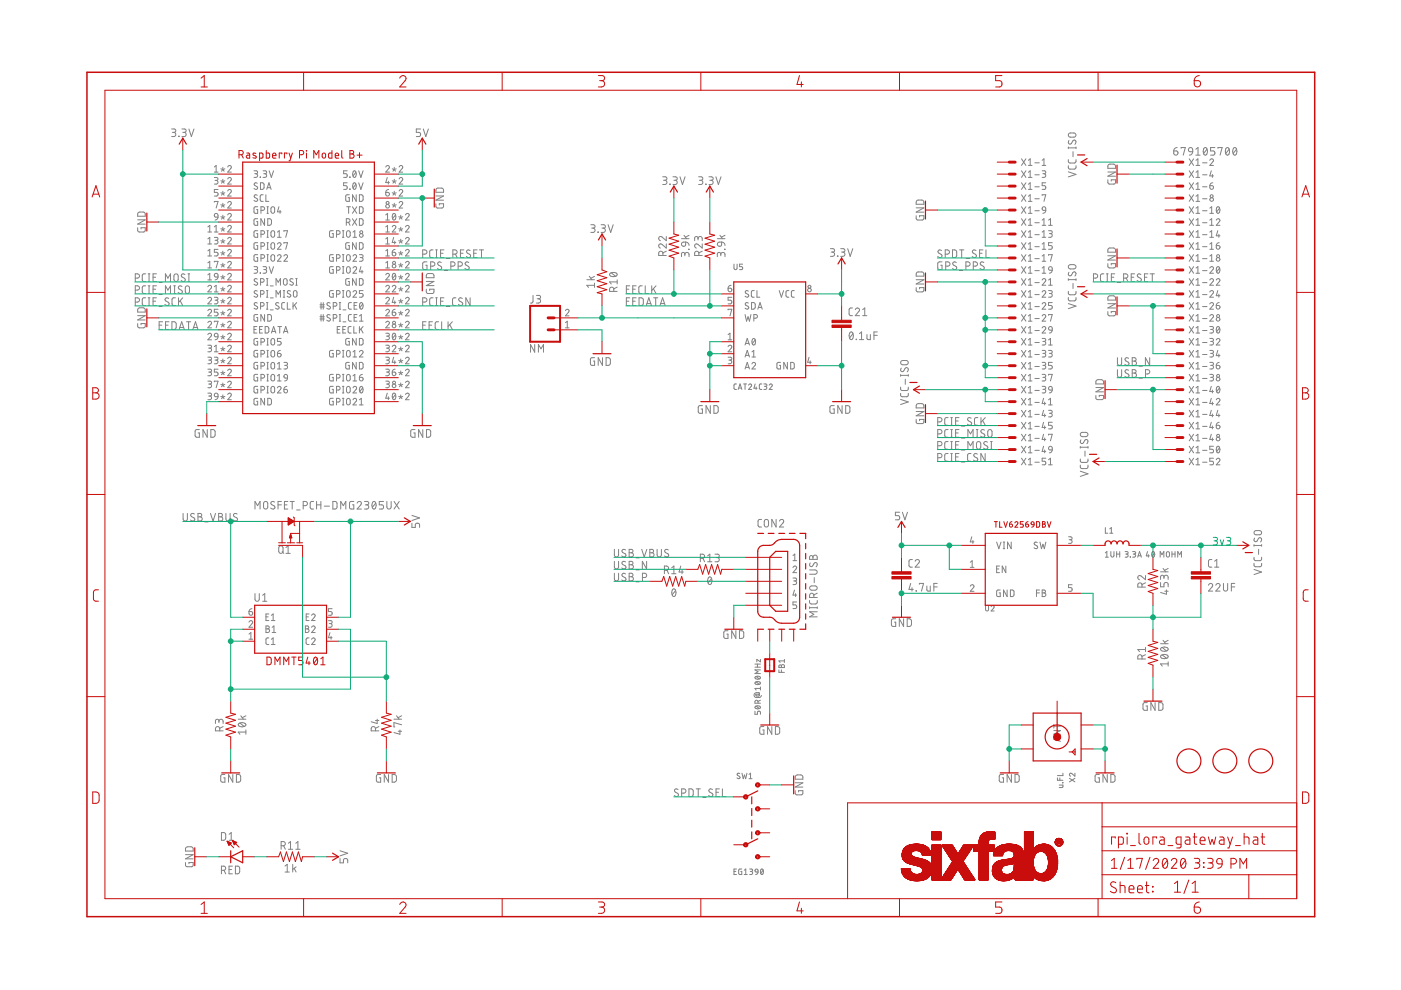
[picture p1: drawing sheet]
<svg xmlns="http://www.w3.org/2000/svg" width="297mm" height="210mm" viewBox="0 0 297 210" stroke-linecap="round" stroke-linejoin="round" font-family="sans-serif">
<g fill="none" stroke="#808080" stroke-width=".21">
<path d="M36.4 27.3h.5a.36 .36 0 0 1 .4 .4 .36 .36 0 0 1-.4 .4h-.3M36.8 28.1a.44 .44 0 0 1 .5 .4 .44 .44 0 0 1-.5 .5h-.4M37.9 28.9l.1 .1zM38.6 27.3h.5a.36 .36 0 0 1 .4 .4 .36 .36 0 0 1-.4 .4h-.3M39 28.1a.44 .44 0 0 1 .5 .4 .44 .44 0 0 1-.5 .5h-.4M40 27.3l.6 1.7 .5-1.7M45.4 37.6h.5l.3 .3-.2 .3h-.4M45.4 36.5h.8M45.4 35.4l.4-.3v1.4M45.8 38.2a.39 .39 0 0 1 .4 .4 .39 .39 0 0 1-.4 .4h-.4M46.8 35.8l.4 .1M46.8 38.3l.4 .2"/>
<path d="M47.2 35.5v.4M47.2 38v.5M47.2 35.9l.3 .4M47.2 35.9l-.2 .4M47.2 38.5l.3 .3M47.2 38.5l-.2 .3M47.7 35.8l-.5 .1M47.7 38.3l-.5 .2M48.3 35.4a.38 .38 0 0 1 .5-.3 .38 .38 0 0 1 .1 .6l-.6 .8h.7M48.3 38a.38 .38 0 0 1 .5-.4 .38 .38 0 0 1 .1 .6l-.6 .8h.7M53.8 36.2h.6l.2 .2-.2 .4h-.4M54.2 36.8a.39 .39 0 0 1 .4 .4 .39 .39 0 0 1-.4 .4h-.4"/>
<path d="M54.5 38.9a.35 .35 0 0 0-.5-.1 .35 .35 0 0 0 0 .5l.5 .3a.38 .38 0 0 1-.1 .6 .38 .38 0 0 1-.6-.2M55.2 37.5v.1zM55.2 38.8h.6l.2 .2v.9l-.2 .2-.6 .1zM55.8 36.2h.6l.1 .2-.1 .4h-.5M56.2 36.8a.39 .39 0 0 1 .3 .4 .39 .39 0 0 1-.3 .4h-.4M56.7 39.8h.7M57.1 36.2l.4 1.4 .5-1.4M73.6 36.2h-.7v.6h.4a.4 .4 0 0 1 .3 .4 .4 .4 0 0 1-.3 .4h-.4M73.6 38.8h-.7v.6h.4a.4 .4 0 0 1 .3 .4 .4 .4 0 0 1-.3 .4h-.4M74.1 37.5l.1 .1zM74.9 36.3l.1-.1a.71 .71 0 0 1 .5 .7 .71 .71 0 0 1-.5 .7l-.2-.7zM74.9 38.8h.1a.71 .71 0 0 1 .5 .7 .71 .71 0 0 1-.5 .6l-.2-.6z"/>
<path d="M75.5 36.5l-.7 .8M75.5 39.1l-.7 .7M76.1 36.2l.4 1.4 .5-1.4M76.1 38.8l.4 1.4 .5-1.4M81.8 35.4a.38 .38 0 0 1 .5-.3 .38 .38 0 0 1 .1 .6l-.6 .8h.8M82.1 37.6l-.3 1.1h.8M82.3 38.4v.6M83.2 35.8l.4 .1M83.2 38.3l.4 .2M83.6 35.5v.4M83.6 38v.5M83.6 35.9l.3 .4"/>
<path d="M83.6 35.9l-.3 .4M83.6 38.5l.3 .3M83.6 38.5l-.3 .3M84 35.8l-.4 .1M84 38.3l-.4 .2M84.6 35.4a.38 .38 0 0 1 .6-.3 .38 .38 0 0 1 .1 .6l-.7 .8h.8M84.6 38a.38 .38 0 0 1 .6-.4 .38 .38 0 0 1 .1 .6l-.7 .8h.8M89.2 27.3h-.9v.8h.5a.45 .45 0 0 1 .4 .4 .45 .45 0 0 1-.4 .5h-.5M89.7 27.3l.6 1.7 .5-1.7M140.5 37.5h.5a.37 .37 0 0 1 .4 .4 .37 .37 0 0 1-.4 .3h-.3M140.9 38.2a.44 .44 0 0 1 .5 .5 .44 .44 0 0 1-.5 .4h-.4M142 39l.1 .1z"/>
<path d="M142.7 37.5h.5a.37 .37 0 0 1 .4 .4 .37 .37 0 0 1-.4 .3h-.3M143.2 38.2a.44 .44 0 0 1 .4 .5 .44 .44 0 0 1-.4 .4h-.5M144.2 37.5l.5 1.6 .5-1.6M148.1 37.5h.6a.37 .37 0 0 1 .3 .4 .37 .37 0 0 1-.3 .3h-.4M148.6 38.2a.44 .44 0 0 1 .4 .5 .44 .44 0 0 1-.4 .4h-.5M149.6 39l.1 .1zM150.3 37.5h.6a.37 .37 0 0 1 .3 .4 .37 .37 0 0 1-.3 .3h-.4M150.8 38.2a.44 .44 0 0 1 .4 .5 .44 .44 0 0 1-.4 .4h-.5M151.8 37.5l.5 1.6 .6-1.6M216.6 33.7l.9 1.4M216.6 36.2l.9 1.4M216.6 38.8l.9 1.4"/>
<path d="M217.5 33.7l-.9 1.4M217.5 36.2l-.9 1.4M217.5 38.8l-.9 1.4M218 37.6h.8M218 34l.4-.3v1.4M218 36.5l.4-.3v1.4M218 39.1l.4-.3v1.4M218 35.1h.8M219.4 34.5h.9M219.4 37.1h.9M219.4 39.6h.9M221 36.2h.6l.1 .2-.1 .4h-.5"/>
<path d="M221 35.1h.7M221 34l.3-.3v1.4M221.3 36.8a.39 .39 0 0 1 .4 .4 .39 .39 0 0 1-.4 .4h-.3M221.7 38.8h-.7v.6h.4a.4 .4 0 0 1 .3 .4 .4 .4 0 0 1-.3 .4h-.4M226.5 35.1v.5l.4 .3 1-.1 .2-.2v-.5M226.5 33.8v.5l.4 .3 1-.1 .2-.3v-.4M226.5 31.2v.3M226.5 36.4l1.6 .6-1.6 .5M226.5 31.3h1.6M226.6 29.8l-.1 .2a.38 .38 0 0 0 .2 .5 .38 .38 0 0 0 .5-.1l.3-.5a.4 .4 0 0 1 .6-.1 .4 .4 0 0 1-.1 .6l-.1 .2M226.6 28.3l1.1-.1a.44 .44 0 0 1 .4 .4 .44 .44 0 0 1-.4 .5l-1.1-.1-.1-.4zM227.5 32.2v1"/>
<path d="M228.1 31.2v.3M234.9 38.1v.7l.2 .2 1.3-.1 .1-.8h-.9v.3M234.9 36.5h1.6l-1.6 .9h1.6M235 34.9l1.2-.1 .3 .3v.6h-1.6zM248.9 32h.5a.45 .45 0 0 1 .4 .5 .45 .45 0 0 1-.5 .4 .45 .45 0 0 1-.4-.5zM249.6 31.3l-.4 .1-.3 .6M250.4 31.5v-.2h.9l-.4 1.6M252.1 31.4l.3-.1 .4 .1 .1 .8-.8-.1-.1-.4zM252.1 33.7l1 1.4M252.1 36.2l1 1.4M252.1 38.8l1 1.4M252.9 32.2l-.3 .6-.4 .1"/>
<path d="M253.1 33.7l-1 1.4M253.1 36.2l-1 1.4M253.1 38.8l-1 1.4M253.5 31.6l.5-.3v1.6M253.5 32.9h.9M253.6 34l.4-.3v1.4M253.6 36.5l.4-.3v1.4M253.6 39.1l.4-.3v1.4M253.6 37.6h.8M253.6 35.1h.8M255 34.5h.9M255 37.1h.9"/>
<path d="M255 39.6h.9M255.3 31.4l.2-.1a.93 .93 0 0 1 0 1.6 1.02 1.02 0 0 1-.2-1.5zM255.9 31.6l-.7 .9M256.5 34a.38 .38 0 0 1 .5-.3 .38 .38 0 0 1 .2 .6l-.7 .8h.8M256.5 39.4h.5a.4 .4 0 0 1 .3 .4 .4 .4 0 0 1-.4 .4 .4 .4 0 0 1-.4-.4zM256.8 36.2l-.3 1.1h.8M257 37v.6M257.1 38.8l-.3 .1-.3 .5M257.6 31.3h-.9v.7h.5a.45 .45 0 0 1 .4 .4 .45 .45 0 0 1-.4 .5h-.5M258.2 31.5v-.2h.9l-.4 1.6M260 31.4l.2-.1a.95 .95 0 0 1 0 1.6 1 1 0 0 1-.2-1.5zM260.6 31.6l-.7 .9"/>
<path d="M261.6 31.4l.2-.1a.95 .95 0 0 1 0 1.6 1 1 0 0 1-.2-1.5zM262.2 31.6l-.7 .9M28.7 59h.4a.46 .46 0 0 0 .5-.5 .46 .46 0 0 0-.5-.4h-.4v1.6M29.2 48.3v.7l.2 .2h1.2l.2-.2v-.7h-.9v.3M29.2 46.6h1.6l-1.6 .9h1.6M29.3 45.1l1.2-.1 .3 .2v.6h-1.6zM30.9 58.1h-.5l-.2 .3v1.1l.2 .2h.5M31.4 59.7h.4M31.4 58.1h.4M31.6 58.1v1.6M32.4 58.8h.6M33.2 58.1h-.8v1.6h.8"/>
<path d="M33.7 59.9h.7M35.1 59.7v-1.6l.5 .9 .6-.9v1.6M37 58.2l.3-.1 .4 .1 .1 1a.46 .46 0 0 1-.5 .5 .46 .46 0 0 1-.4-.5zM39.2 58.2l-.2-.1a.38 .38 0 0 0-.5 .1 .38 .38 0 0 0 .1 .5l.5 .3a.44 .44 0 0 1-.1 .7 .44 .44 0 0 1-.6-.2M39.9 59.7h.3M39.9 58.1h.3M40 58.1v1.6M44.1 49.2h.8M44.1 54.3h.8M44.1 56.8h.8M44.1 55.7l.4-.3v1.4M44.1 48.1l.4-.3v1.4"/>
<path d="M44.1 50.7l.4-.4v1.4M44.1 53.2l.4-.3v1.4M44.1 58.3l.4-.3v1.4M44.1 51.7h.8M44.1 59.4h.8M45.4 50.3l.6 .1 .2 .2-.2 .3h-.4M45.4 49.2h.8M45.4 48.1l.4-.3v1.4M45.4 42.9v-.2h.8l-.4 1.4M45.4 55.6v-.2h.8l-.4 1.4M45.6 45.4h.5l.1 .6-.7-.1zM45.6 58.1h.5l.1 .6-.7-.1z"/>
<path d="M45.8 50.9a.39 .39 0 0 1 .4 .4 .39 .39 0 0 1-.4 .4h-.4M46.2 46l-.2 .5-.4 .2M46.2 52.9h-.8v.6h.5a.4 .4 0 0 1 .3 .4 .4 .4 0 0 1-.3 .4h-.5M46.2 40.2h-.8v.6h.5a.4 .4 0 0 1 .3 .4 .4 .4 0 0 1-.3 .4h-.5M46.2 58.7l-.2 .5-.4 .2M46.8 56.1l.4 .2M46.8 46l.4 .1M46.8 43.4l.4 .2M46.8 48.5l.4 .1M46.8 53.6l.4 .1M46.8 51l.4 .2M46.8 40.9l.4 .1"/>
<path d="M46.8 58.7l.4 .1M47.2 40.6v.4M47.2 43.1v.5M47.2 45.6v.5M47.2 48.2v.4M47.2 50.7v.5M47.2 53.3v.4M47.2 55.8v.5M47.2 58.3v.5M47.2 56.3l.3 .3M47.2 56.3l-.2 .3M47.2 46.1l.3 .4"/>
<path d="M47.2 46.1l-.2 .4M47.2 43.6l.3 .3M47.2 43.6l-.2 .3M47.2 48.6l.3 .4M47.2 48.6l-.2 .4M47.2 53.7l.3 .4M47.2 53.7l-.2 .4M47.2 51.2l.3 .3M47.2 51.2l-.2 .3M47.2 41l.3 .4M47.2 41l-.2 .4M47.2 58.8l.3 .4"/>
<path d="M47.2 58.8l-.2 .4M47.7 56.1l-.5 .2M47.7 46l-.5 .1M47.7 43.4l-.5 .2M47.7 48.5l-.5 .1M47.7 53.6l-.5 .1M47.7 51l-.5 .2M47.7 40.9l-.5 .1M47.7 58.7l-.5 .1M48.3 55.7a.38 .38 0 0 1 .5-.3 .38 .38 0 0 1 .1 .6l-.6 .8h.7M48.3 45.6a.38 .38 0 0 1 .5-.3 .38 .38 0 0 1 .1 .6l-.6 .8h.7M48.3 43a.38 .38 0 0 1 .5-.3 .38 .38 0 0 1 .1 .6l-.6 .8h.7"/>
<path d="M48.3 48.1a.38 .38 0 0 1 .5-.3 .38 .38 0 0 1 .1 .6l-.6 .8h.7M48.3 53.2a.38 .38 0 0 1 .5-.3 .38 .38 0 0 1 .1 .6l-.6 .8h.7M48.3 50.7a.38 .38 0 0 1 .5-.4 .38 .38 0 0 1 .1 .6l-.6 .8h.7M48.3 40.5a.38 .38 0 0 1 .5-.3 .38 .38 0 0 1 .1 .6l-.6 .8h.7M48.3 58.3a.38 .38 0 0 1 .5-.3 .38 .38 0 0 1 .1 .6l-.6 .8h.7M53.8 56.5l.6 .1 .2 .2-.2 .3h-.4M54.2 57.1a.39 .39 0 0 1 .4 .4 .39 .39 0 0 1-.4 .4h-.4M54.5 41.4a.35 .35 0 0 0-.5-.1 .35 .35 0 0 0 0 .6l.5 .2a.38 .38 0 0 1-.1 .6 .38 .38 0 0 1-.6-.2M54.5 59.2a.35 .35 0 0 0-.5-.1 .35 .35 0 0 0 0 .5l.5 .3a.38 .38 0 0 1-.1 .6 .38 .38 0 0 1-.6-.2M54.6 46.4h-.6l-.1 .2-.1 .9 .2 .3h.6v-.8h-.2M54.6 43.8l-.6 .1-.1 .1-.1 .9 .2 .3h.6v-.8h-.2M54.6 48.9h-.6l-.1 .2-.1 .9 .2 .3h.6v-.8h-.2"/>
<path d="M54.6 54h-.6l-.1 .2-.1 .9 .2 .3h.6v-.8h-.2M54.6 51.5h-.6l-.1 .1-.1 .9 .2 .3 .6 .1v-.8h-.2M55.2 57.8v.1zM55.2 59.8h.4a.38 .38 0 0 0 .4-.3 .38 .38 0 0 0-.4-.4h-.4v1.4M55.3 44.6h.4a.38 .38 0 0 0 .4-.4 .38 .38 0 0 0-.4-.4h-.4v1.4M55.3 49.7h.4a.38 .38 0 0 0 .4-.4 .38 .38 0 0 0-.4-.4h-.4v1.4M55.3 54.8h.4a.38 .38 0 0 0 .4-.4 .38 .38 0 0 0-.4-.4h-.4v1.4M55.3 52.2h.4a.38 .38 0 0 0 .4-.4 .38 .38 0 0 0-.4-.3h-.4v1.4M55.8 56.5l.6 .1 .1 .2-.1 .3h-.5M55.8 41.3h-.4l-.2 .3v.9l.2 .2h.4M56.1 46.4v1.4l-.8-1.4v1.4M56.2 57.1a.39 .39 0 0 1 .3 .4 .39 .39 0 0 1-.3 .4h-.4"/>
<path d="M56.4 41.3v1.4h.6M56.5 59.1h.3M56.6 40.2l.4-1.4 .5 1.4M56.6 52.9h.3M56.6 55.4h.3M56.6 51.5h.3M56.6 45.2h.3M56.6 43.8h.3M56.6 50.3h.3M56.6 48.9h.3M56.6 54h.3M56.7 59.1v1.4"/>
<path d="M56.7 43.8v1.4M56.7 48.9v1.4M56.7 51.5v1.4M56.7 54v1.4M56.8 46.4h.5l.2 .2 .1 .8-.3 .3-.5 .1zM57.1 56.5l.4 1.4 .5-1.4M57.6 43.9h.5l.1 .9a.39 .39 0 0 1-.4 .4 .39 .39 0 0 1-.4-.4zM57.6 49h.5l.1 .9a.39 .39 0 0 1-.4 .4 .39 .39 0 0 1-.4-.4zM57.6 54.1h.5l.1 .9a.39 .39 0 0 1-.4 .4 .39 .39 0 0 1-.4-.4zM57.6 51.6h.5l.1 .9a.39 .39 0 0 1-.4 .4 .39 .39 0 0 1-.4-.4zM58.8 54.3a.38 .38 0 0 1 .6-.3 .38 .38 0 0 1 .1 .6l-.7 .8h.8M58.8 51.8a.38 .38 0 0 1 .6-.3 .38 .38 0 0 1 .1 .6l-.7 .8h.8"/>
<path d="M58.8 49.2l.4-.3v1.4M58.8 50.3h.8M59.1 43.8l-.3 1.1h.8M59.4 44.6v.6M60.2 54.3a.38 .38 0 0 1 .5-.3 .38 .38 0 0 1 .2 .6l-.7 .8h.8M60.2 51.6v-.1h.8l-.4 1.4M60.2 49.1v-.2h.8l-.4 1.4M60.2 59.2h.6l.1 .9a.39 .39 0 0 1-.4 .4 .39 .39 0 0 1-.4-.4zM62.1 59.2l-.4-.1-.2 .3v.2l.5 .3a.35 .35 0 0 1 .1 .5 .35 .35 0 0 1-.5 0l-.2-.1M62.7 59.1h.3M62.9 59.1v1.4M70.7 48.9h-.6l-.2 .2v.9l.2 .3h.6v-.8h-.3"/>
<path d="M70.7 54h-.6l-.2 .2v.9l.2 .3h.6v-.8h-.3M70.7 56.5l-.6 .1-.2 .1v.9l.2 .3h.6v-.8h-.3M71.4 49.7h.3a.38 .38 0 0 0 .4-.4 .38 .38 0 0 0-.4-.4h-.3v1.4M71.4 54.8h.3a.38 .38 0 0 0 .4-.4 .38 .38 0 0 0-.4-.4h-.3v1.4M71.4 57.3h.3a.38 .38 0 0 0 .4-.4 .38 .38 0 0 0-.4-.4h-.3v1.4M72.6 56.5h.3M72.6 57.9h.3M72.6 55.4h.3M72.6 50.3h.3M72.6 48.9h.3M72.6 54h.3M72.8 48.9v1.4"/>
<path d="M72.8 54v1.4M72.8 56.5v1.4M73.4 47.1h.4a.38 .38 0 0 0 .4-.3 .38 .38 0 0 0-.4-.4h-.4v1.4M73.5 43.8h.8M73.6 49h.5l.2 .9a.39 .39 0 0 1-.4 .4 .39 .39 0 0 1-.4-.4zM73.6 54.1h.5l.2 .9a.39 .39 0 0 1-.4 .4 .39 .39 0 0 1-.4-.4zM73.6 56.6h.5l.2 .9a.39 .39 0 0 1-.4 .4 .39 .39 0 0 1-.4-.4zM73.9 47.1l.3 .7M73.9 43.8v1.4M74.1 41.3h-.6l-.2 .2v.9l.2 .3h.6v-.8h-.3M74.1 51.5h-.6l-.2 .1v.9l.2 .3 .6 .1v-.8h-.3M74.1 59.1h-.6l-.2 .2v.9l.2 .3h.6v-.8h-.3"/>
<path d="M74.1 40.1l.1 .1zM74.7 46.4l.9 1.4M74.7 43.8l.9 1.4M74.8 54.3a.38 .38 0 0 1 .6-.3 .38 .38 0 0 1 .1 .6l-.7 .8h.8M74.8 56.8a.38 .38 0 0 1 .6-.2 .38 .38 0 0 1 .1 .5l-.7 .8h.8M74.8 49.2l.4-.3v1.4M74.8 50.3h.8M75.5 41.3v1.4l-.8-1.4v1.4M75.5 51.5v1.4l-.8-1.4v1.4M75.5 59.1v1.4l-.8-1.4v1.4M75.6 46.4l-.9 1.4M75.6 43.8l-.9 1.4"/>
<path d="M76.2 41.3h.6l.2 .2v1l-.2 .2h-.6zM76.2 51.5h.6l.2 .2v.9l-.2 .2-.6 .1zM76.2 59.1h.6l.2 .2v.9l-.2 .2-.6 .1zM76.2 54h.6l.2 .2-.2 .4h-.4M76.2 46.4h.6l.2 .2v.9l-.2 .2-.6 .1zM76.2 43.8l.6 .1 .2 .2v.9l-.2 .2h-.6zM76.5 56.5l-.3 1.1h.8M76.6 54.6a.39 .39 0 0 1 .4 .4 .39 .39 0 0 1-.4 .4h-.4M76.8 57.3v.6M81.8 40.8h.5a.39 .39 0 0 1 .3 .4 .39 .39 0 0 1-.4 .4 .39 .39 0 0 1-.4-.4zM81.8 58.3a.38 .38 0 0 1 .5-.3 .38 .38 0 0 1 .1 .6l-.6 .8h.8M81.8 49.2h.8"/>
<path d="M81.8 54.3h.8M81.8 46.7h.8M81.8 56.8h.8M81.8 50.7l.4-.4v1.4M81.8 45.6l.4-.3v1.4M81.8 48.1l.4-.3v1.4M81.8 53.2l.4-.3v1.4M81.8 55.7l.4-.3v1.4M81.8 51.7h.8M82.4 40.2l-.5 .2-.1 .4M83.2 48.1a.38 .38 0 0 1 .5-.3 .38 .38 0 0 1 .1 .6l-.6 .8h.7M83.2 53.5h.4a.39 .39 0 0 1 .3 .4 .39 .39 0 0 1-.4 .4 .39 .39 0 0 1-.3-.4z"/>
<path d="M83.2 40.9l.4 .1M83.2 43.4l.4 .2M83.3 58h.2a.76 .76 0 0 1 .4 .7 .76 .76 0 0 1-.5 .6l-.2-.6zM83.3 45.3h.2a.83 .83 0 0 1 0 1.4 .88 .88 0 0 1-.2-1.4zM83.5 50.3l-.3 1.1h.7M83.6 40.6v.4M83.6 43.1v.5M83.6 41l.3 .4M83.6 41l-.3 .4M83.6 43.6l.3 .3M83.6 43.6l-.3 .3M83.7 51.1v.6"/>
<path d="M83.8 52.9l-.5 .2-.1 .4M83.9 58.3l-.7 .7M83.9 45.6l-.7 .7M84 40.9l-.4 .1M84 43.4l-.4 .2M84.5 51l.5 .2M84.5 58.7l.5 .1M84.5 48.5l.5 .1M84.5 53.6l.5 .1M84.5 56.1l.5 .2M84.5 46l.5 .1M84.6 40.5a.38 .38 0 0 1 .6-.3 .38 .38 0 0 1 .1 .6l-.7 .8h.8"/>
<path d="M84.6 43a.38 .38 0 0 1 .6-.3 .38 .38 0 0 1 .1 .6l-.7 .8h.8M85 45.6v.5M85 48.2v.4M85 50.7v.5M85 53.3v.4M85 55.8v.5M85 58.3v.5M85 51.2l.2 .3M85 51.2l-.3 .3M85 58.8l.2 .4M85 58.8l-.3 .4M85 48.6l.2 .4"/>
<path d="M85 48.6l-.3 .4M85 53.7l.2 .4M85 53.7l-.3 .4M85 56.3l.2 .3M85 56.3l-.3 .3M85 46.1l.2 .4M85 46.1l-.3 .4M85.4 51l-.4 .2M85.4 58.7l-.4 .1M85.4 48.5l-.4 .1M85.4 53.6l-.4 .1M85.4 56.1l-.4 .2"/>
<path d="M85.4 46l-.4 .1M86 50.7a.38 .38 0 0 1 .5-.4 .38 .38 0 0 1 .1 .6l-.6 .8h.8M86 58.3a.38 .38 0 0 1 .5-.3 .38 .38 0 0 1 .1 .6l-.6 .8h.8M86 48.1a.38 .38 0 0 1 .5-.3 .38 .38 0 0 1 .1 .6l-.6 .8h.8M86 53.2a.38 .38 0 0 1 .5-.3 .38 .38 0 0 1 .1 .6l-.6 .8h.8M86 55.7a.38 .38 0 0 1 .5-.3 .38 .38 0 0 1 .1 .6l-.6 .8h.8M86 45.6a.38 .38 0 0 1 .5-.3 .38 .38 0 0 1 .1 .6l-.6 .8h.8M89.6 53.9h.5a.46 .46 0 0 0 .4-.5 .46 .46 0 0 0-.4-.4h-.5v1.6M90.4 59.7h1.6l-1.6 .9h1.6M90.5 58.1l1.2-.1 .3 .3v.6h-1.6zM90.5 55.5h-.5l-.4 .3v1.1l.3 .2h.6v-.9h-.2M91.3 56.4h.5a.46 .46 0 0 0 .4-.4 .46 .46 0 0 0-.4-.5h-.5v1.6"/>
<path d="M91.8 53h-.5l-.2 .3v1.1l.2 .2h.5M92.4 54.6h.3M92.4 53h.3M92.4 43.2v.7l.2 .2 1.3-.1 .1-.8h-.9v.3M92.4 41.6h1.6l-1.6 .8h1.6M92.5 40l1.3-.1 .2 .3v.6h-1.6zM92.5 53v1.6M93.4 53.7h.5M93.6 55.7l-.2-.1a.38 .38 0 0 0-.5 .1 .38 .38 0 0 0 .1 .5l.5 .3a.44 .44 0 0 1-.1 .7 .44 .44 0 0 1-.6-.3M94.1 53h-.7v1.6h.7M94.2 57.3h.7M94.6 54.8h.8"/>
<path d="M95.6 56.4h.4a.46 .46 0 0 0 .5-.4 .46 .46 0 0 0-.5-.5h-.4v1.6M96 53.9h.5a.46 .46 0 0 0 .4-.5 .46 .46 0 0 0-.4-.4h-.5v1.6M96.6 53.9l.3 .7M97.1 56.4h.5a.46 .46 0 0 0 .4-.4 .46 .46 0 0 0-.4-.5h-.5v1.6M97.6 53.7h.6M98.3 53h-.7v1.6h.7M99.4 55.7l-.2-.1a.38 .38 0 0 0-.5 .1 .38 .38 0 0 0 .1 .5l.5 .3a.4 .4 0 0 1 .1 .6 .4 .4 0 0 1-.7-.1l-.1-.1M99.7 53.1l-.2-.1a.37 .37 0 0 0-.5 .2 .37 .37 0 0 0 .1 .5l.5 .2a.38 .38 0 0 1 .1 .5 .38 .38 0 0 1-.5 .2l-.3-.2M100.4 53.7h.6M101.2 53h-.8v1.6h.8M101.6 53h.9M102.1 53v1.6"/>
<path d="M124.4 59.3h1.6M124.9 58.6l.6 .7M125.3 47.6h.5a.36 .36 0 0 1 .4 .4 .36 .36 0 0 1-.4 .4h-.3M125.7 48.4a.46 .46 0 0 1 .5 .4 .46 .46 0 0 1-.5 .5h-.4M126 58.6l-.7 .4M126.8 49.2l.1 .1zM127.4 47.6h.6a.36 .36 0 0 1 .4 .4 .36 .36 0 0 1-.4 .4h-.4M127.9 48.4a.46 .46 0 0 1 .5 .4 .46 .46 0 0 1-.5 .5h-.5M128.9 47.6l.6 1.7 .5-1.7M129.3 58a1 1 0 0 1 1.6 .2 .95 .95 0 0 1-1.7 0zM129.6 57.8l.9 .8M130.9 59.8h-1.7l.4 .4"/>
<path d="M130.9 59.3v.9M140.5 54.2v-.5a.44 .44 0 0 0-.4-.4 .44 .44 0 0 0-.4 .4v.5h1.6M141.3 51.7v.9l-.9-.8a.44 .44 0 0 0-.7 .2 .44 .44 0 0 0 .3 .6M141.3 50.1v.9l-.9-.7a.44 .44 0 0 0-.7 .1 .44 .44 0 0 0 .3 .6M141.3 53.3l-.8 .3M144.5 50.6h1.6M144.6 51.5l.8-.2v.6a.45 .45 0 0 1-.7 .3 .45 .45 0 0 1-.1-.7zM145 49.9l.6 .7M145.2 54a.44 .44 0 0 1 .4-.5 .44 .44 0 0 1 .5 .5v.4M145.2 54.2v-.3a.36 .36 0 0 0-.4-.4 .36 .36 0 0 0-.3 .4v.5M145.4 51.3l.6 .3 .1 .4M146 52.8l.1 .1z"/>
<path d="M146.1 49.9l-.8 .4M148 50.6a.44 .44 0 0 1 .4-.5 .44 .44 0 0 1 .5 .5v.4M148 50.9v-.4a.36 .36 0 0 0-.4-.4 .36 .36 0 0 0-.3 .4v.5M148.2 54.2v-.5a.44 .44 0 0 0-.5-.4 .44 .44 0 0 0-.4 .4v.5h1.6M148.9 51.7v.9l-.9-.8a.44 .44 0 0 0-.7 .2 .44 .44 0 0 0 .3 .6M148.9 53.3l-.7 .3M152.1 50.6h1.6M152.2 51.5l.8-.2v.6a.45 .45 0 0 1-.7 .3 .45 .45 0 0 1-.1-.7zM152.6 49.9l.6 .7M152.8 54a.44 .44 0 0 1 .5-.5 .44 .44 0 0 1 .4 .5v.4M152.8 54.2v-.3a.37 .37 0 0 0-.3-.4 .37 .37 0 0 0-.4 .4v.5M153 51.3l.4 .2 .3 .5"/>
<path d="M153.6 52.8l.1 .1zM153.7 49.9l-.7 .4M155.6 56v.9l.3 .3 .3-.2 .1-1M157.5 56h-.7v.5h.4a.32 .32 0 0 1 .3 .4 .32 .32 0 0 1-.3 .3h-.4M176.1 52.7h.5a.36 .36 0 0 1 .4 .4 .36 .36 0 0 1-.4 .3h-.4M176.5 53.4a.46 .46 0 0 1 .5 .5 .46 .46 0 0 1-.5 .5h-.4M177.5 54.3l.2 .1zM178.2 52.7h.6a.36 .36 0 0 1 .4 .4 .36 .36 0 0 1-.4 .3h-.4M178.7 53.4a.46 .46 0 0 1 .5 .5 .46 .46 0 0 1-.5 .5h-.5M179.7 52.7l.6 1.7 .5-1.7M194.2 45.7l.1 .7 .2 .2 1 .1 .4-.3v-.7h-.9v.3M194.2 59.3h1.7l-1.7 .9h1.7"/>
<path d="M194.2 44.1h1.7l-1.7 .9h1.7M194.4 42.5l1.2-.1 .2 .3 .1 .6h-1.7zM194.4 57.8l1.2-.1 .2 .2 .1 .6h-1.7zM199.6 53.1l-.2-.1a.37 .37 0 0 0-.5 .2 .37 .37 0 0 0 .2 .5l.4 .2a.38 .38 0 0 1 .2 .5 .38 .38 0 0 1-.5 .2l-.4-.2M199.7 55.5h-.5l-.4 .3v1.1l.3 .2h.6v-.9h-.2M200.4 53.9h.5a.46 .46 0 0 0 .4-.5 .46 .46 0 0 0-.4-.4h-.5v1.6M200.5 56.4h.5a.46 .46 0 0 0 .4-.4 .46 .46 0 0 0-.4-.5h-.5v1.6M202 53h.6l.2 .3v1l-.2 .3h-.6zM202.8 55.7l-.2-.1a.38 .38 0 0 0-.5 .1 .38 .38 0 0 0 .1 .5l.5 .3a.44 .44 0 0 1-.1 .7 .44 .44 0 0 1-.6-.3M203.4 57.3h.7M203.5 53h.9M203.9 53v1.6"/>
<path d="M204.8 56.4h.4a.46 .46 0 0 0 .5-.4 .46 .46 0 0 0-.5-.5h-.4v1.6M204.9 54.8h.7M206.4 56.4h.4a.46 .46 0 0 0 .4-.4 .46 .46 0 0 0-.4-.5h-.4v1.6M206.9 53.1l-.2-.1a.38 .38 0 0 0-.5 .1 .38 .38 0 0 0 .1 .6l.5 .2a.44 .44 0 0 1 0 .7 .44 .44 0 0 1-.7-.2M207.7 53.7h.5M208.4 53h-.7v1.6h.7M208.6 55.7l-.2-.1a.38 .38 0 0 0-.5 .1 .38 .38 0 0 0 .1 .5l.5 .3a.41 .41 0 0 1 .1 .6 .41 .41 0 0 1-.7-.1l-.1-.1M209 53v1.6h.8M216.6 41.3l.9 1.4M216.6 43.8l.9 1.4M216.6 46.4l.9 1.4M216.6 48.9l.9 1.4"/>
<path d="M216.6 51.5l.9 1.4M216.6 54l.9 1.4M216.6 56.5l.9 1.4M216.6 59.1l.9 1.4M217.5 41.3l-.9 1.4M217.5 43.8l-.9 1.4M217.5 46.4l-.9 1.4M217.5 48.9l-.9 1.4M217.5 51.5l-.9 1.4M217.5 54l-.9 1.4M217.5 56.5l-.9 1.4M217.5 59.1l-.9 1.4"/>
<path d="M218 52.9h.8M218 57.9h.8M218 55.4h.8M218 40.2h.8M218 42.7h.8M218 47.8h.8M218 45.2h.8M218 50.3h.8M218 41.6l.4-.3v1.4M218 44.1l.4-.3v1.4M218 46.7l.4-.3v1.4M218 49.2l.4-.3v1.4"/>
<path d="M218 51.8l.4-.3v1.4M218 54.3l.4-.3v1.4M218 56.8l.4-.3v1.4M218 59.4l.4-.3v1.4M219.4 42.1h.9M219.4 44.7h.9M219.4 47.2h.9M219.4 49.8h.9M219.4 52.3h.9M219.4 54.8h.9M219.4 57.4h.9M219.4 59.9h.9"/>
<path d="M221 59.4a.38 .38 0 0 1 .5-.3 .38 .38 0 0 1 .1 .6l-.6 .8h.7M221 52.9h.7M221 57.9h.7M221 55.4h.7M221 41.4v-.1h.7l-.4 1.4M221 47.8h.7M221 50.3h.7M221 46.7l.3-.3v1.4M221 49.2l.3-.3v1.4M221 51.8l.3-.3v1.4M221 54.3l.3-.3v1.4M221 56.8l.3-.3v1.4"/>
<path d="M221.1 43.9h.5l.1 .7-.7-.1zM221.7 44.6l-.1 .4-.5 .2M222.3 48.9h.6l.2 .2-.2 .4h-.4M222.3 47.8h.8M222.3 54.1v-.1h.8l-.4 1.4M222.3 46.7l.4-.3v1.4M222.3 59.4l.4-.3v1.4M222.4 56.6h.6l.1 .7-.7-.1-.1-.3zM222.7 49.5a.39 .39 0 0 1 .4 .4 .39 .39 0 0 1-.4 .4h-.4M223.1 51.5h-.8v.6h.5a.4 .4 0 0 1 .3 .4 .4 .4 0 0 1-.3 .4h-.5M223.1 57.3l-.1 .4-.5 .2M226.5 59.3h1.6"/>
<path d="M226.5 59.1v.4M226.6 57.7l-.1 .2a.38 .38 0 0 0 .2 .5 .38 .38 0 0 0 .5-.1l.3-.5a.41 .41 0 0 1 .6 0 .41 .41 0 0 1-.1 .6l-.1 .1M226.6 56.3l1.1-.2a.46 .46 0 0 1 .4 .5 .46 .46 0 0 1-.4 .4l-1.1-.1-.1-.3zM228.1 59.1v.4M231.8 59h.5a.46 .46 0 0 0 .4-.5 .46 .46 0 0 0-.4-.4h-.5v1.6M234 58.1l-.6 .1-.1 .2v1.1l.3 .2h.4M234.6 59.7h.3M234.6 58.1h.3M234.8 58.1v1.6M234.9 55.9v.7l.2 .2 1.3-.1 .1-.8h-.9v.3M234.9 54.2h1.6l-1.6 .9h1.6M235 52.7l1.2-.1 .3 .3v.6h-1.6z"/>
<path d="M235.6 58.8h.6M236.3 58.1h-.7v1.6h.7M236.9 59.9h.7M238.2 59h.5a.46 .46 0 0 0 .4-.5 .46 .46 0 0 0-.4-.4h-.5v1.6M238.8 59l.3 .7M239.8 58.8h.6M240.6 58.1h-.8v1.6h.8M241.9 58.2l-.4-.1-.4 .3 .1 .3 .6 .3a.38 .38 0 0 1 .1 .5 .38 .38 0 0 1-.5 .2l-.3-.2M242.7 58.8h.5M243.4 58.1h-.7v1.6h.7M243.8 58.1h1M244.3 58.1v1.6"/>
<path d="M252.1 41.3l1 1.4M252.1 43.8l1 1.4M252.1 46.4l1 1.4M252.1 48.9l1 1.4M252.1 51.5l1 1.4M252.1 54l1 1.4M252.1 56.5l1 1.4M252.1 59.1l1 1.4M253.1 41.3l-1 1.4M253.1 43.8l-1 1.4M253.1 46.4l-1 1.4M253.1 48.9l-1 1.4"/>
<path d="M253.1 51.5l-1 1.4M253.1 54l-1 1.4M253.1 56.5l-1 1.4M253.1 59.1l-1 1.4M253.6 52.9h.8M253.6 41.6l.4-.3v1.4M253.6 44.1l.4-.3v1.4M253.6 46.7l.4-.3v1.4M253.6 49.2l.4-.3v1.4M253.6 51.8l.4-.3v1.4M253.6 54.3l.4-.3v1.4M253.6 56.8l.4-.3v1.4"/>
<path d="M253.6 59.4l.4-.3v1.4M253.6 57.9h.8M253.6 55.4h.8M253.6 40.2h.8M253.6 42.7h.8M253.6 47.8h.8M253.6 45.2h.8M253.6 50.3h.8M255 42.1h.9M255 44.7h.9M255 47.2h.9M255 49.8h.9"/>
<path d="M255 52.3h.9M255 54.8h.9M255 57.4h.9M255 59.9h.9M256.5 56.8a.38 .38 0 0 1 .5-.3 .38 .38 0 0 1 .2 .6l-.7 .8h.8M256.5 59.4a.38 .38 0 0 1 .5-.3 .38 .38 0 0 1 .2 .6l-.7 .8h.8M256.5 52.9h.8M256.5 55.4h.8M256.5 47.8h.8M256.5 45.2h.8M256.5 50.3h.8M256.5 44.1l.4-.3v1.4"/>
<path d="M256.5 46.7l.4-.3v1.4M256.5 49.2l.4-.3v1.4M256.5 51.8l.4-.3v1.4M256.5 54.3l.4-.3v1.4M257.9 46.7a.38 .38 0 0 1 .5-.3 .38 .38 0 0 1 .1 .6l-.6 .8h.8M257.9 52.1h.4a.39 .39 0 0 1 .3 .4 .39 .39 0 0 1-.4 .3 .39 .39 0 0 1-.3-.3zM257.9 59.4a.38 .38 0 0 1 .5-.3 .38 .38 0 0 1 .1 .6l-.6 .8h.8M258 43.9h.1a.71 .71 0 0 1 .6 .6 .71 .71 0 0 1-.6 .7l-.2-.7zM258 56.6h.1a.71 .71 0 0 1 .6 .6 .71 .71 0 0 1-.6 .7l-.2-.7zM258.2 48.9l-.3 1.1h.8M258.4 49.7v.6M258.5 51.5l-.4 .1-.2 .5"/>
<path d="M258.6 44.1l-.6 .8M258.6 56.8l-.6 .8M28.7 64.1h.4a.46 .46 0 0 0 .5-.5 .46 .46 0 0 0-.5-.5h-.4v1.7M28.7 61.5h.4a.46 .46 0 0 0 .5-.4 .46 .46 0 0 0-.5-.5h-.4v1.6M29.2 68.6v.7l.2 .2h1l.4-.2v-.7h-.9v.3M29.2 66.9h1.6l-1.6 .9h1.6M29.3 65.4l.3-.1h.9l.3 .3v.6h-1.6zM30.9 63.1l-.5 .1-.2 .3v1l.2 .2 .5 .1M30.9 60.6h-.5l-.2 .4v1l.2 .2h.5M31.4 62.2h.4M31.4 64.8h.4M31.4 60.6h.4"/>
<path d="M31.4 63.1h.4M31.6 60.6v1.6M31.6 63.1v1.7M32.4 61.3h.6M32.4 63.9h.6M33.2 60.6h-.8v1.6h.8M33.2 63.1h-.8v1.7h.8M33.7 64.9h.7M33.7 62.4h.7M33.7 68.9h.6M34.5 68.2h-.8v1.6h.8M35.1 62.2v-1.6l.5 .9 .6-.9v1.6"/>
<path d="M35.1 68.9h.5M35.8 63.3l-.2-.1a.38 .38 0 0 0-.5 .1 .38 .38 0 0 0 .1 .5l.5 .3a.4 .4 0 0 1 0 .6 .4 .4 0 0 1-.6 0l-.2-.2M35.8 68.2h-.7v1.6h.7M36.4 68.2l.7 .1 .2 .2 .1 .9-.3 .4h-.7zM36.8 62.2h.4M36.8 60.6h.4M37 60.6v1.6M37.2 63.1l-.5 .1-.2 .3v1l.2 .2 .5 .1M37.8 63.1v1.7M38 69.8l.5-1.6 .6 1.6M38.1 69.4h.8M38.2 63.8l.5 1"/>
<path d="M38.6 60.7l-.4-.1-.4 .4 .1 .2 .6 .4a.38 .38 0 0 1 .1 .5 .38 .38 0 0 1-.5 .1l-.3-.2M38.7 63.1l-.9 1M39.4 60.7l.3-.1 .3 .1 .2 1.1a.44 .44 0 0 1-.5 .4 .44 .44 0 0 1-.4-.4zM39.5 68.2h.9M40 68.2v1.6M40.9 69.8l.5-1.6 .6 1.6M41 69.4h.8M44.1 68.4a.39 .39 0 0 1 .5-.3 .39 .39 0 0 1 .1 .6l-.6 .8h.8M44.1 65.9a.39 .39 0 0 1 .5-.3 .39 .39 0 0 1 .1 .6l-.6 .8h.8M44.1 71a.39 .39 0 0 1 .5-.3 .39 .39 0 0 1 .1 .6l-.6 .8h.8M44.1 73.2h.6l.2 .2-.2 .4h-.5M44.1 75.7l.6 .1 .2 .2-.2 .3h-.5"/>
<path d="M44.1 78.3h.6l.2 .2-.2 .3-.5 .1M44.1 60.8a.39 .39 0 0 1 .5-.3 .39 .39 0 0 1 .1 .6l-.6 .8h.8M44.1 63.3a.39 .39 0 0 1 .5-.3 .39 .39 0 0 1 .1 .6l-.6 .8h.8M44.5 73.8a.39 .39 0 0 1 .4 .4 .39 .39 0 0 1-.4 .4h-.4M44.5 76.3a.39 .39 0 0 1 .4 .4 .39 .39 0 0 1-.4 .4h-.4M44.5 78.9a.39 .39 0 0 1 .4 .4 .39 .39 0 0 1-.4 .4h-.4M45.4 75.7l.6 .1 .2 .2-.2 .3h-.4M45.4 63l.6 .1 .2 .2-.2 .3h-.4M45.4 61.9h.8M45.4 74.6h.8M45.4 68.3v-.2h.8l-.4 1.4M45.4 60.8l.4-.3v1.4"/>
<path d="M45.4 73.5l.4-.3v1.4M45.6 70.8h.5l.1 .6-.7-.1zM45.8 76.3a.39 .39 0 0 1 .4 .4 .39 .39 0 0 1-.4 .4h-.4M45.8 63.6a.39 .39 0 0 1 .4 .4 .39 .39 0 0 1-.4 .4h-.4M46.2 65.6h-.8v.6h.5a.4 .4 0 0 1 .3 .4 .4 .4 0 0 1-.3 .4h-.5M46.2 71.4l-.2 .5-.4 .2M46.2 78.3h-.8v.6h.5a.4 .4 0 0 1 .3 .4 .4 .4 0 0 1-.3 .4h-.5M46.8 68.8l.4 .2M46.8 66.3l.4 .1M46.8 71.4l.4 .1M46.8 73.9l.4 .1M46.8 76.4l.4 .2"/>
<path d="M46.8 79l.4 .1M46.8 61.2l.4 .1M46.8 63.7l.4 .2M47.2 60.9v.4M47.2 63.4v.5M47.2 66v.4M47.2 68.5v.5M47.2 71v.5M47.2 73.6v.4M47.2 76.1v.5M47.2 78.7v.4M47.2 69l.3 .3"/>
<path d="M47.2 69l-.2 .3M47.2 66.4l.3 .4M47.2 66.4l-.2 .4M47.2 71.5l.3 .4M47.2 71.5l-.2 .4M47.2 74l.3 .4M47.2 74l-.2 .4M47.2 76.6l.3 .3M47.2 76.6l-.2 .3M47.2 79.1l.3 .4M47.2 79.1l-.2 .4M47.2 61.3l.3 .4"/>
<path d="M47.2 61.3l-.2 .4M47.2 63.9l.3 .3M47.2 63.9l-.2 .3M47.7 68.8l-.5 .2M47.7 66.3l-.5 .1M47.7 71.4l-.5 .1M47.7 73.9l-.5 .1M47.7 76.4l-.5 .2M47.7 79l-.5 .1M47.7 61.2l-.5 .1M47.7 63.7l-.5 .2M48.3 68.4a.38 .38 0 0 1 .5-.3 .38 .38 0 0 1 .1 .6l-.6 .8h.7"/>
<path d="M48.3 65.9a.38 .38 0 0 1 .5-.3 .38 .38 0 0 1 .1 .6l-.6 .8h.7M48.3 71a.38 .38 0 0 1 .5-.3 .38 .38 0 0 1 .1 .6l-.6 .8h.7M48.3 73.5a.38 .38 0 0 1 .5-.3 .38 .38 0 0 1 .1 .6l-.6 .8h.7M48.3 76a.38 .38 0 0 1 .5-.2 .38 .38 0 0 1 .1 .5l-.6 .8h.7M48.3 78.6a.38 .38 0 0 1 .5-.3 .38 .38 0 0 1 .1 .6l-.6 .8h.7M48.3 60.8a.38 .38 0 0 1 .5-.3 .38 .38 0 0 1 .1 .6l-.6 .8h.7M48.3 63.3a.38 .38 0 0 1 .5-.2 .38 .38 0 0 1 .1 .5l-.6 .8h.7M53.8 69.8h.5M54.5 69.2h-.7v1.4h.7M54.5 61.7a.35 .35 0 0 0-.5 0 .35 .35 0 0 0 0 .5l.5 .2a.38 .38 0 0 1-.1 .6 .38 .38 0 0 1-.6-.2M54.5 64.3a.35 .35 0 0 0-.5-.1 .35 .35 0 0 0 0 .5l.5 .3a.38 .38 0 0 1-.1 .6 .38 .38 0 0 1-.6-.3M54.6 66.7h-.6l-.1 .2-.1 .9 .2 .3h.6v-.8h-.2"/>
<path d="M54.6 71.8h-.4l-.3 .2-.1 .9 .2 .2 .6 .1v-.8h-.2M54.6 74.3h-.4l-.3 .2-.1 .9 .2 .3h.6v-.8h-.2M54.6 76.8h-.4l-.3 .2-.1 .9 .2 .3h.6v-.7h-.2M54.6 79.4h-.4l-.3 .2-.1 .9 .2 .3h.6v-.8h-.2M55 69.8h.5M55.2 62.4h.4a.38 .38 0 0 0 .4-.4 .38 .38 0 0 0-.4-.4h-.4v1.4M55.2 64.9h.4a.38 .38 0 0 0 .4-.4 .38 .38 0 0 0-.4-.3h-.4v1.4M55.3 72.5h.4a.39 .39 0 0 0 .4-.4 .39 .39 0 0 0-.4-.3h-.4v1.4M55.3 75.1h.4a.39 .39 0 0 0 .4-.4 .39 .39 0 0 0-.4-.4h-.4v1.4M55.3 77.6h.4a.39 .39 0 0 0 .4-.4 .39 .39 0 0 0-.4-.4h-.4v1.4M55.6 69.2h-.6v1.4h.6M56.1 66.7v1.4l-.8-1.4v1.4"/>
<path d="M56.2 69.2l.5 .1 .3 .2v.7l-.3 .4h-.5zM56.5 60.5h.3M56.5 64.2h.3M56.5 65.6h.3M56.5 63h.3M56.5 61.6h.3M56.6 75.7h.3M56.6 78.2h.3M56.6 76.8h.3M56.6 73.2h.3M56.6 71.8h.3M56.6 74.3h.3"/>
<path d="M56.6 79.4h.3M56.7 61.6v1.4M56.7 64.2v1.4M56.7 71.8v1.4M56.7 74.3v1.4M56.7 76.8v1.4M56.7 79.4v1.4M56.8 66.7h.5l.2 .2 .1 .8-.3 .4h-.5zM57.3 65.7h.6M57.3 63.2h.6M57.3 60.6h.6M57.6 70.6l.4-1.4 .5 1.4"/>
<path d="M57.6 71.9l.2-.1 .3 .1 .1 .9a.39 .39 0 0 1-.4 .4 .39 .39 0 0 1-.4-.4zM57.6 74.4l.2-.1 .3 .1 .1 .9a.39 .39 0 0 1-.4 .4 .39 .39 0 0 1-.4-.4zM57.6 77l.2-.2 .3 .2 .1 .9a.39 .39 0 0 1-.4 .3 .39 .39 0 0 1-.4-.3zM57.6 79.5l.2-.1 .3 .1 .1 .9a.39 .39 0 0 1-.4 .4 .39 .39 0 0 1-.4-.4zM57.7 70.3h.7M58.5 60.5v-1.4l.5 .7 .5-.7v1.4M58.5 63v-1.4l.5 .8 .5-.8v1.4M58.8 74.9h.5a.39 .39 0 0 1 .3 .5 .39 .39 0 0 1-.4 .3 .39 .39 0 0 1-.4-.4zM58.8 78.2h.8M58.8 77.2l.4-.4v1.4M58.8 79.7l.4-.3v1.4M58.9 69.2h.8"/>
<path d="M59.1 64.3l-.4-.1-.3 .3 .6 .5a.35 .35 0 0 1 .1 .5 .35 .35 0 0 1-.6-.1l-.1-.1M59.3 69.2v1.4M59.4 74.3l-.3 .1-.3 .5M59.6 71.8h-.8v.6h.5a.39 .39 0 0 1 .3 .4 .39 .39 0 0 1-.3 .4h-.5M60 63h.4M60 61.6h.4M60.1 70.6l.5-1.4 .4 1.4M60.2 76.8l.6 .1 .2 .2-.2 .3-.5 .1M60.2 70.3h.7M60.2 61.6v1.4M60.3 79.5l.3-.1 .3 .1 .1 .7-.7-.1zM60.3 64.2h-.4l-.2 .3 .1 .9 .5 .2"/>
<path d="M60.6 77.5a.38 .38 0 0 1 .4 .4 .38 .38 0 0 1-.4 .3h-.4M60.9 64.2v1.4h.7M61.6 61.7a.35 .35 0 0 0-.6 0 .35 .35 0 0 0 .1 .5l.4 .2a.35 .35 0 0 1 0 .6 .35 .35 0 0 1-.5-.1l-.1-.1M62.1 64.2v1.4M62.3 61.7h.6l.1 .9a.38 .38 0 0 1-.4 .4 .38 .38 0 0 1-.4-.4zM62.4 64.7l.5 .9M62.7 60.5h.3M62.9 64.2l-.8 .8M67.8 65.1h1M67.8 64.6h1M67.8 67.6h1M67.8 67.2h1"/>
<path d="M68.1 64.2v1.4M68.1 66.7v1.4M68.5 64.2v1.4M68.5 66.7v1.4M70 64.3l-.5-.1-.2 .3 .1 .2 .5 .3a.35 .35 0 0 1 0 .5 .35 .35 0 0 1-.5-.1l-.1-.1M70 66.8l-.5-.1-.2 .3 .1 .2 .5 .3a.35 .35 0 0 1 0 .5 .35 .35 0 0 1-.5 0l-.1-.1M70.7 64.9h.4a.38 .38 0 0 0 .3-.4 .38 .38 0 0 0-.3-.3h-.4v1.4M70.7 67.5h.4a.38 .38 0 0 0 .3-.4 .38 .38 0 0 0-.3-.4h-.4v1.4M70.7 74.3h-.5l-.3 .2v.9l.2 .3h.6v-.8h-.3M70.7 79.4h-.5l-.3 .2v.9l.2 .3h.6v-.8h-.3M70.7 61.6h-.6l-.2 .2v.9l.2 .3h.6v-.8h-.3M71.4 75.1h.3a.39 .39 0 0 0 .4-.4 .39 .39 0 0 0-.4-.4h-.3v1.4"/>
<path d="M71.4 62.4h.3a.38 .38 0 0 0 .4-.4 .38 .38 0 0 0-.4-.4h-.3v1.4M71.5 69.8h.5M71.9 64.2h.3M71.9 65.6h.3M71.9 66.7h.3M71.9 68.1h.3M72.1 64.2v1.4M72.1 66.7v1.4M72.1 69.2h-.6v1.4h.6M72.6 75.7h.3M72.6 63h.3M72.6 61.6h.3"/>
<path d="M72.6 74.3h.3M72.6 79.4h.3M72.7 69.8h.5M72.7 65.7h.6M72.7 68.2h.6M72.8 61.6v1.4M72.8 74.3v1.4M72.8 79.4v1.4M73.3 69.2h-.6v1.4h.6M73.6 74.4l.3-.1 .2 .1 .2 .9a.39 .39 0 0 1-.4 .4 .39 .39 0 0 1-.4-.4zM73.6 79.5l.3-.1 .2 .1 .2 .9a.39 .39 0 0 1-.4 .4 .39 .39 0 0 1-.4-.4zM73.6 61.7h.5l.2 .9a.39 .39 0 0 1-.4 .4 .39 .39 0 0 1-.4-.4z"/>
<path d="M74.1 71.8h-.5l-.3 .2v.9l.2 .2 .6 .1v-.8h-.3M74.1 76.8h-.5l-.3 .2v.9l.2 .3h.6v-.7h-.3M74.4 69.2l-.4 .1-.2 .2v.9l.2 .2h.4M74.5 64.2h-.4l-.2 .3v.9l.6 .2M74.5 66.7h-.4l-.2 .3v.9l.6 .2M74.8 61.9a.38 .38 0 0 1 .6-.3 .38 .38 0 0 1 .1 .6l-.7 .8h.8M74.8 75.7h.8M74.8 74.6l.4-.3v1.4M74.8 79.7l.4-.3v1.4M75 69.2v1.4h.6M75.1 64.8h.4M75.1 67.3h.4"/>
<path d="M75.5 71.8v1.4l-.8-1.4v1.4M75.5 76.8v1.4l-.8-1.4v1.4M75.7 64.2h-.6v1.4h.6M75.7 66.7h-.6v1.4h.6M76.2 71.8h.6l.2 .2v.9l-.2 .2-.6 .1zM76.2 76.8l.6 .1 .2 .2v.9l-.2 .2h-.6zM76.2 74.6a.39 .39 0 0 1 .5-.3 .39 .39 0 0 1 .2 .6l-.7 .8h.8M76.2 68.1h.8M76.2 67l.4-.3v1.4M76.2 69.2v1.4M76.4 64.2h.2a.83 .83 0 0 1 0 1.4 .88 .88 0 0 1-.2-1.4zM76.5 69.8l.5 .8"/>
<path d="M76.8 79.4l-.5 .2-.1 .4M76.9 64.5l-.6 .7M77 61.6h-.8v.6h.5a.4 .4 0 0 1 .3 .4 .4 .4 0 0 1-.3 .4h-.5M77 69.2l-.8 .9M81.8 63.3a.38 .38 0 0 1 .5-.2 .38 .38 0 0 1 .1 .5l-.6 .8h.8M81.8 65.9a.38 .38 0 0 1 .5-.3 .38 .38 0 0 1 .1 .6l-.6 .8h.8M81.8 68.4a.38 .38 0 0 1 .5-.3 .38 .38 0 0 1 .1 .6l-.6 .8h.8M81.8 70.7h.6l.1 .2-.1 .3-.5 .1M81.8 75.7l.6 .1 .1 .2-.1 .3h-.5M81.8 73.2h.6l.1 .2-.1 .4h-.5M81.8 78.3h.6l.1 .2-.1 .3-.5 .1M81.8 60.8a.38 .38 0 0 1 .5-.3 .38 .38 0 0 1 .1 .6l-.6 .8h.8"/>
<path d="M82.2 71.3a.39 .39 0 0 1 .4 .4 .39 .39 0 0 1-.4 .4h-.4M82.2 76.3a.39 .39 0 0 1 .4 .4 .39 .39 0 0 1-.4 .4h-.4M82.2 73.8a.39 .39 0 0 1 .4 .4 .39 .39 0 0 1-.4 .4h-.4M82.2 78.9a.39 .39 0 0 1 .4 .4 .39 .39 0 0 1-.4 .4h-.4M83.2 66.2h.4a.39 .39 0 0 1 .3 .4 .39 .39 0 0 1-.4 .4 .39 .39 0 0 1-.3-.4zM83.2 73.5a.38 .38 0 0 1 .5-.3 .38 .38 0 0 1 .1 .6l-.6 .8h.7M83.2 78.9h.4a.39 .39 0 0 1 .3 .4 .39 .39 0 0 1-.4 .4 .39 .39 0 0 1-.3-.4zM83.2 60.8a.38 .38 0 0 1 .5-.3 .38 .38 0 0 1 .1 .6l-.6 .8h.7M83.3 70.7h.2a.76 .76 0 0 1 .4 .7 .76 .76 0 0 1-.5 .6l-.2-.6zM83.5 75.7l-.3 1.1h.7M83.5 63l-.3 1.1h.7M83.7 63.8v.6"/>
<path d="M83.7 76.5v.6M83.8 65.6l-.4 .1-.2 .5M83.8 78.3l-.4 .1-.2 .5M83.9 71l-.7 .7M84.5 63.7l.5 .2M84.5 66.3l.5 .1M84.5 68.8l.5 .2M84.5 71.4l.5 .1M84.5 76.4l.5 .2M84.5 73.9l.5 .1M84.5 79l.5 .1M84.5 61.2l.5 .1"/>
<path d="M85 60.9v.4M85 63.4v.5M85 66v.4M85 68.5v.5M85 71v.5M85 73.6v.4M85 76.1v.5M85 78.7v.4M85 63.9l.2 .3M85 63.9l-.3 .3M85 66.4l.2 .4M85 66.4l-.3 .4"/>
<path d="M85 69l.2 .3M85 69l-.3 .3M85 71.5l.2 .4M85 71.5l-.3 .4M85 76.6l.2 .3M85 76.6l-.3 .3M85 74l.2 .4M85 74l-.3 .4M85 79.1l.2 .4M85 79.1l-.3 .4M85 61.3l.2 .4M85 61.3l-.3 .4"/>
<path d="M85.4 63.7l-.4 .2M85.4 66.3l-.4 .1M85.4 68.8l-.4 .2M85.4 71.4l-.4 .1M85.4 76.4l-.4 .2M85.4 73.9l-.4 .1M85.4 79l-.4 .1M85.4 61.2l-.4 .1M86 63.3a.38 .38 0 0 1 .5-.3 .38 .38 0 0 1 .1 .6l-.6 .8h.8M86 65.9a.38 .38 0 0 1 .5-.3 .38 .38 0 0 1 .1 .6l-.6 .8h.8M86 68.4a.38 .38 0 0 1 .5-.3 .38 .38 0 0 1 .1 .6l-.6 .8h.8M86 71a.38 .38 0 0 1 .5-.3 .38 .38 0 0 1 .1 .6l-.6 .8h.8"/>
<path d="M86 76a.38 .38 0 0 1 .5-.3 .38 .38 0 0 1 .1 .6l-.6 .8h.8M86 73.5a.38 .38 0 0 1 .5-.3 .38 .38 0 0 1 .1 .6l-.6 .8h.8M86 78.6a.38 .38 0 0 1 .5-.3 .38 .38 0 0 1 .1 .6l-.6 .8h.8M86 60.8a.38 .38 0 0 1 .5-.3 .38 .38 0 0 1 .1 .6l-.6 .8h.8M89.6 64.1h.5a.46 .46 0 0 0 .4-.5 .46 .46 0 0 0-.4-.5h-.5v1.7M89.6 68.9h.6M90.3 68.2h-.7v1.6h.7M90.4 61.3v.7l.2 .2 1.3-.1 .1-.8h-.9v.3M91 68.9h.5M91.7 68.2h-.7v1.6h.7M91.8 63.1l-.5 .1-.2 .3v1l.2 .2 .5 .1M92.4 64.8h.3"/>
<path d="M92.4 63.1h.3M92.5 63.1v1.7M93 68.2h-.5l-.2 .4v1l.2 .2h.5M93.4 63.9h.5M93.6 68.2v1.6h.8M94.1 63.1h-.7v1.7h.7M94.6 64.9h.8M95 68.2v1.6M95.4 68.9l.5 .9M95.9 68.2l-.9 1M96.7 63.1l-.5 .1-.3 .3 .1 1 .2 .2 .5 .1M98 63.3l-.2-.1a.38 .38 0 0 0-.5 .1 .38 .38 0 0 0 .1 .5l.5 .3a.4 .4 0 0 1 .1 .6 .4 .4 0 0 1-.6 0l-.2-.2"/>
<path d="M99.7 63.1v1.7l-.9-1.7v1.7M113 62.6v1.4l-.2 .2-.3 .1M113.4 73v1.7l-.9-1.7v1.7M113.7 62.6h.6a.36 .36 0 0 1 .3 .4 .36 .36 0 0 1-.3 .4h-.4M114.2 74.7v-1.7l.5 1 .5-1v1.7M114.2 63.4a.46 .46 0 0 1 .4 .4 .46 .46 0 0 1-.4 .5h-.5M119.9 65.9a.38 .38 0 0 1 .5-.3 .38 .38 0 0 1 .1 .6l-.6 .8h.7M119.9 69.5h.7M119.9 68.4l.4-.3v1.4M126 60v.9M126 60.5h-1.6l.4 .4M126.1 75.8l-.7 .1-.2 .2v1l.2 .3 .7 .1v-.9h-.3"/>
<path d="M127.7 75.8v1.7l-.9-1.7v1.7M128.5 75.8l.6 .1 .3 .2v.9l-.3 .4-.6 .1zM130.1 61.8v-.5a.44 .44 0 0 0-.4-.4 .44 .44 0 0 0-.5 .4v.5h1.7M130.9 60.9l-.8 .3M132.8 61.3h.5M132.8 63.9h.5M133.5 60.6h-.7v1.6h.7M133.5 63.1h-.7v1.7h.7M134.2 61.3h.5M134.2 63.9h.5M134.9 60.6h-.7v1.6h.7M134.9 63.1h-.7v1.7h.7"/>
<path d="M135.5 63.1l.6 .1 .3 .2v1.1l-.3 .2-.6 .1zM136.2 60.6h-.5l-.3 .4 .1 1 .2 .2h.5M136.8 60.6v1.6h.7M137 64.8l.6-1.7 .5 1.7M137.2 64.4h.8M138.2 60.6v1.6M138.5 61.2l.6 1M138.6 63.1h.9M139 63.1v1.7M139.1 60.6l-.9 1M139.9 64.8l.6-1.7 .5 1.7M140.1 64.4h.8"/>
<path d="M154.4 73.5a.39 .39 0 0 1 .5-.3 .39 .39 0 0 1 .1 .6l-.6 .8h.8M154.4 75.7l.6 .1 .2 .2-.2 .3h-.5M154.4 61.1h.4a.39 .39 0 0 1 .4 .4 .39 .39 0 0 1-.5 .4 .39 .39 0 0 1-.3-.4zM154.4 65.7v-.1h.8l-.4 1.4M154.4 72.1h.8M154.4 71l.4-.3v1.4M154.8 76.3a.39 .39 0 0 1 .4 .4 .39 .39 0 0 1-.4 .4h-.4M155 60.5l-.4 .1-.2 .5M155.2 63h-.8v.6h.4a.4 .4 0 0 1 .4 .4 .4 .4 0 0 1-.4 .4h-.4M158 73.2l.4-1.4 .5 1.4M158 75.7l.4-1.4 .5 1.4M158 78.2l.4-1.4 .5 1.4"/>
<path d="M158 66.7l.3 1.4 .3-.9 .3 .9 .3-1.4M158.1 72.8h.7M158.1 75.4h.7M158.1 77.9h.7M158.7 64.3a.35 .35 0 0 0-.6-.1 .35 .35 0 0 0 .1 .5l.4 .3a.35 .35 0 0 1 0 .5 .35 .35 0 0 1-.5-.1l-.1-.1M158.7 61.7a.35 .35 0 0 0-.6 0 .35 .35 0 0 0 .1 .5l.4 .2a.39 .39 0 0 1-.1 .6 .39 .39 0 0 1-.5-.2M159.3 64.2h.6l.2 .2v.8l-.2 .3-.6 .1zM159.4 77.2a.38 .38 0 0 1 .6-.3 .38 .38 0 0 1 .1 .6l-.7 .7h.8M159.4 74.6l.4-.3v1.4M159.4 75.7h.8M159.6 71.9l.2-.1a.83 .83 0 0 1 0 1.4 .85 .85 0 0 1-.2-1.3zM159.8 67.5h.4a.38 .38 0 0 0 .4-.4 .38 .38 0 0 0-.4-.4h-.4v1.4"/>
<path d="M159.9 61.6h-.4l-.2 .3v.9l.6 .2M160.1 72.1l-.6 .8M160.5 61.6v1.4h.6M160.7 65.6l.4-1.4 .5 1.4M160.8 65.2h.7M165.2 61.6l.5 1.4 .4-1.4M165.5 76.8h-.5l-.3 .2v.9l.2 .3h.6v-.7h-.3M166.9 76.8v1.4l-.7-1.4v1.4M167.3 61.6h-.5l-.2 .3 .1 .9 .6 .2M167.6 76.8l.6 .1 .2 .2v.9l-.2 .2h-.6zM168.4 61.6h-.4l-.2 .3v.9l.6 .2M171.5 75.7l-.3 1.1h.8"/>
<path d="M171.8 76.5v.6M180.2 70.5l.3-.1a.97 .97 0 0 1 0 1.6 1.02 1.02 0 0 1-.3-1.5zM180.7 65.3h-.4l-.3 .4 .1 1.1 .6 .1M180.8 70.7l-.7 .9M181.3 65.7a.44 .44 0 0 1 .7-.4 .44 .44 0 0 1 .1 .7l-.8 .9h.9M181.5 71.9l.1 .1zM182.2 72h.9M182.2 70.7l.5-.3v1.6M182.9 66.9h.9M182.9 65.7l.4-.4v1.6M183.8 70.9v.9l.3 .2h.4v-1.1M185.3 71.1h.7"/>
<path d="M186 70.4h-.7v1.6M190.9 79.4v.4M190.9 79.6h1.7M191.1 76.6l1-.2a.46 .46 0 0 1 .5 .5 .46 .46 0 0 1-.5 .4l-1-.1-.2-.3zM191.1 78l-.1 .6 .3 .2 .2-.1 .4-.6a.38 .38 0 0 1 .5-.1 .38 .38 0 0 1 .2 .5l-.3 .3M192.6 79.4v.4M194.2 61l.1 .7 .2 .1 1 .1 .4-.2v-.7h-.9v.3M216.6 61.6l.9 1.4M216.6 64.2l.9 1.4M216.6 66.7l.9 1.4M216.6 69.2l.9 1.4M216.6 71.8l.9 1.4"/>
<path d="M216.6 74.3l.9 1.4M216.6 76.8l.9 1.4M216.6 79.4l.9 1.4M217.5 61.6l-.9 1.4M217.5 64.2l-.9 1.4M217.5 66.7l-.9 1.4M217.5 69.2l-.9 1.4M217.5 71.8l-.9 1.4M217.5 74.3l-.9 1.4M217.5 76.8l-.9 1.4M217.5 79.4l-.9 1.4M218 60.5h.8"/>
<path d="M218 75.7h.8M218 78.2h.8M218 65.6h.8M218 63h.8M218 68.1h.8M218 70.6h.8M218 73.2h.8M218 61.9l.4-.3v1.4M218 64.5l.4-.3v1.4M218 67l.4-.3v1.4M218 69.5l.4-.3v1.4M218 72.1l.4-.3v1.4"/>
<path d="M218 74.6l.4-.3v1.4M218 77.2l.4-.4v1.4M218 79.7l.4-.3v1.4M219.4 62.5h.9M219.4 65h.9M219.4 67.5h.9M219.4 70.1h.9M219.4 72.6h.9M219.4 75.2h.9M219.4 77.7h.9M221 61.9a.38 .38 0 0 1 .5-.3 .38 .38 0 0 1 .1 .6l-.6 .8h.7M221 64.5a.38 .38 0 0 1 .5-.3 .38 .38 0 0 1 .1 .6l-.6 .8h.7"/>
<path d="M221 67a.38 .38 0 0 1 .5-.3 .38 .38 0 0 1 .1 .6l-.6 .8h.7M221 69.5a.38 .38 0 0 1 .5-.2 .38 .38 0 0 1 .1 .5l-.6 .8h.7M221 71.8h.6l.1 .2-.1 .3-.5 .1M221 74.3h.6l.1 .2-.1 .4h-.5M221 76.8l.6 .1 .1 .2-.1 .3-.5 .1M221 79.4h.6l.1 .2-.1 .4h-.5M221.3 72.4a.38 .38 0 0 1 .4 .4 .38 .38 0 0 1-.4 .4h-.3M221.3 74.9a.38 .38 0 0 1 .4 .4 .38 .38 0 0 1-.4 .4h-.3M221.3 77.5a.38 .38 0 0 1 .4 .4 .38 .38 0 0 1-.4 .3h-.3M222.3 61.6h.6l.2 .2-.2 .4h-.4M222.3 74.3h.6l.2 .2-.2 .4h-.4M222.3 60.5h.8"/>
<path d="M222.3 66.8v-.1h.8l-.4 1.4M222.3 73.2h.8M222.3 79.5v-.1h.8l-.4 1.4M222.3 72.1l.4-.3v1.4M222.4 69.3h.6l.1 .7-.7-.1-.1-.3zM222.7 62.2a.39 .39 0 0 1 .4 .4 .39 .39 0 0 1-.4 .4h-.4M222.7 74.9a.38 .38 0 0 1 .4 .4 .38 .38 0 0 1-.4 .4h-.4M223.1 64.2h-.8v.6h.5a.4 .4 0 0 1 .3 .4 .4 .4 0 0 1-.3 .4h-.5M223.1 70l-.3 .5-.3 .1M223.1 76.8h-.8v.7h.5a.39 .39 0 0 1 .3 .4 .39 .39 0 0 1-.3 .3h-.5M226.5 63.1v.5l.4 .2h1l.2-.2v-.5M226.5 61.8v.5l.4 .2 1.1-.1 .1-.6"/>
<path d="M226.5 64.4l1.6 .5-1.6 .5M227.5 60.1v1.1M234.9 66.1v.6l.2 .2h1.3l.1-.8h-.9v.2M234.9 64.4h1.6l-1.6 .9h1.6M235 62.9l.3-.2 .9 .1 .3 .2v.6h-1.6zM236.9 75.8v1.2a.44 .44 0 0 0 .5 .5 .44 .44 0 0 0 .4-.5v-1.2M236.9 78.4v1.1a.44 .44 0 0 0 .5 .5 .44 .44 0 0 0 .4-.5v-1.1M239.3 76l-.2-.1a.38 .38 0 0 0-.5 .1 .38 .38 0 0 0 .1 .5l.5 .3a.44 .44 0 0 1-.1 .7 .44 .44 0 0 1-.6-.3M239.3 78.5l-.2-.1a.38 .38 0 0 0-.5 .1 .38 .38 0 0 0 .1 .6l.5 .2a.44 .44 0 0 1-.1 .7 .44 .44 0 0 1-.6-.2M240.1 75.8h.4a.36 .36 0 0 1 .4 .4 .36 .36 0 0 1-.4 .4 .46 .46 0 0 1 .5 .4 .46 .46 0 0 1-.5 .5h-.4zM240.1 78.4h.4a.36 .36 0 0 1 .4 .3 .36 .36 0 0 1-.4 .4 .46 .46 0 0 1 .5 .5 .46 .46 0 0 1-.5 .4h-.4zM240.1 76.6h.4"/>
<path d="M240.1 79.1h.4M241.5 77.6h.7M242.9 79.3h.4a.46 .46 0 0 0 .5-.5 .46 .46 0 0 0-.5-.4h-.4v1.6M243.8 75.8v1.7l-1-1.7v1.7M252.1 61.6l1 1.4M252.1 64.2l1 1.4M252.1 66.7l1 1.4M252.1 69.2l1 1.4M252.1 71.8l1 1.4M252.1 74.3l1 1.4M252.1 76.8l1 1.4M252.1 79.4l1 1.4"/>
<path d="M253.1 61.6l-1 1.4M253.1 64.2l-1 1.4M253.1 66.7l-1 1.4M253.1 69.2l-1 1.4M253.1 71.8l-1 1.4M253.1 74.3l-1 1.4M253.1 76.8l-1 1.4M253.1 79.4l-1 1.4M253.6 60.5h.8M253.6 61.9l.4-.3v1.4M253.6 64.5l.4-.3v1.4M253.6 67l.4-.3v1.4"/>
<path d="M253.6 69.5l.4-.3v1.4M253.6 72.1l.4-.3v1.4M253.6 74.6l.4-.3v1.4M253.6 77.2l.4-.4v1.4M253.6 79.7l.4-.3v1.4M253.6 75.7h.8M253.6 78.2h.8M253.6 65.6h.8M253.6 63h.8M253.6 68.1h.8M253.6 70.6h.8M253.6 73.2h.8"/>
<path d="M255 62.5h.9M255 65h.9M255 67.5h.9M255 70.1h.9M255 72.6h.9M255 75.2h.9M255 77.7h.9M256.5 61.9a.38 .38 0 0 1 .5-.3 .38 .38 0 0 1 .2 .6l-.7 .8h.8M256.5 64.5a.38 .38 0 0 1 .5-.3 .38 .38 0 0 1 .2 .6l-.7 .8h.8M256.5 67a.38 .38 0 0 1 .5-.3 .38 .38 0 0 1 .2 .6l-.7 .8h.8M256.5 69.2l.6 .1 .2 .2-.2 .3h-.4M256.5 71.8h.6l.2 .2-.2 .3-.4 .1"/>
<path d="M256.5 74.3h.6l.2 .2-.2 .4h-.4M256.5 76.8l.6 .1 .2 .2-.2 .3-.4 .1M256.5 79.4h.6l.2 .2-.2 .4h-.4M256.9 69.8a.38 .38 0 0 1 .4 .4 .38 .38 0 0 1-.4 .4h-.4M256.9 72.4a.38 .38 0 0 1 .4 .4 .38 .38 0 0 1-.4 .4h-.4M256.9 74.9a.38 .38 0 0 1 .4 .4 .38 .38 0 0 1-.4 .4h-.4M256.9 77.5a.38 .38 0 0 1 .4 .4 .38 .38 0 0 1-.4 .3h-.4M257.9 64.8h.4a.39 .39 0 0 1 .3 .4 .39 .39 0 0 1-.4 .3 .39 .39 0 0 1-.3-.3zM257.9 72.1a.38 .38 0 0 1 .5-.3 .38 .38 0 0 1 .1 .6l-.6 .8h.8M257.9 77.5h.4a.39 .39 0 0 1 .3 .4 .39 .39 0 0 1-.4 .3 .39 .39 0 0 1-.3-.3zM258 69.3h.1a.69 .69 0 0 1 .6 .6 .69 .69 0 0 1-.6 .7l-.2-.7zM258.2 61.6l-.3 1.1h.8"/>
<path d="M258.2 74.3l-.3 1.1h.8M258.4 62.4v.6M258.4 75.1v.6M258.5 64.2l-.4 .1-.2 .5M258.5 76.8l-.4 .2-.2 .5M258.6 69.5l-.6 .8M42.3 91.1h-.7l-.2 .2 .1 1.3 .8 .1v-.9h-.3M43.9 91.1v1.6l-.9-1.6v1.6M44.1 83.4h.6l.2 .2-.2 .3-.5 .1M44.1 80.8h.6l.2 .2-.2 .4h-.5M44.5 84a.39 .39 0 0 1 .4 .4 .39 .39 0 0 1-.4 .4h-.4M44.5 81.4a.39 .39 0 0 1 .4 .4 .39 .39 0 0 1-.4 .4h-.4"/>
<path d="M44.7 91.1h.6l.3 .3v.8l-.3 .5h-.6zM45.4 81v-.2h.8l-.4 1.4M45.6 83.5h.5l.1 .6-.7-.1zM46.2 84.1l-.2 .5-.4 .2M46.8 84.1l.4 .1M46.8 81.5l.4 .2M47.2 81.2v.5M47.2 83.7v.5M47.2 84.2l.3 .3M47.2 84.2l-.2 .3M47.2 81.7l.3 .3M47.2 81.7l-.2 .3"/>
<path d="M47.7 84.1l-.5 .1M47.7 81.5l-.5 .2M48.3 83.7a.38 .38 0 0 1 .5-.3 .38 .38 0 0 1 .1 .6l-.6 .8h.7M48.3 81.1a.38 .38 0 0 1 .5-.3 .38 .38 0 0 1 .1 .6l-.6 .8h.7M54.6 84.5h-.6l-.1 .1-.1 1 .2 .2 .6 .1v-.8h-.2M54.6 81.9h-.6l-.1 .2-.1 .9 .2 .3h.6v-.8h-.2M55.3 80.2h.4a.39 .39 0 0 0 .4-.4 .39 .39 0 0 0-.4-.4h-.4v1.4M55.3 82.7h.4a.39 .39 0 0 0 .4-.4 .39 .39 0 0 0-.4-.4h-.4v1.4M56.1 84.5v1.4l-.8-1.4v1.4M56.6 81.9h.3M56.6 80.8h.3M56.6 83.3h.3"/>
<path d="M56.7 81.9v1.4M56.8 84.5h.5l.2 .2 .1 .8-.3 .3-.5 .1zM57.6 82l.2-.1 .3 .1 .1 .9a.39 .39 0 0 1-.4 .4 .39 .39 0 0 1-.4-.4zM58.8 82.2a.38 .38 0 0 1 .6-.3 .38 .38 0 0 1 .1 .6l-.7 .8h.8M58.8 80.8h.8M60.2 82.5h.5a.39 .39 0 0 1 .3 .5 .39 .39 0 0 1-.4 .3 .39 .39 0 0 1-.4-.4zM60.8 81.9l-.5 .3-.1 .3M61 80.2l-.3 .5-.4 .1M70.7 81.9h-.6l-.2 .2v.9l.2 .3h.6v-.8h-.3M70.7 84.5h-.6l-.2 .1v1l.2 .2 .6 .1v-.8h-.3M71.4 80.2h.3a.39 .39 0 0 0 .4-.4 .39 .39 0 0 0-.4-.4h-.3v1.4M71.4 82.7h.3a.39 .39 0 0 0 .4-.4 .39 .39 0 0 0-.4-.4h-.3v1.4"/>
<path d="M71.4 85.2h.3a.39 .39 0 0 0 .4-.4 .39 .39 0 0 0-.4-.3h-.3v1.4M72.6 81.9h.3M72.6 85.9h.3M72.6 84.5h.3M72.6 80.8h.3M72.6 83.3h.3M72.8 81.9v1.4M72.8 84.5v1.4M73.6 82l.3-.1 .2 .1 .2 .9a.39 .39 0 0 1-.4 .4 .39 .39 0 0 1-.4-.4zM73.6 84.6l.3-.1 .2 .1 .2 .9a.39 .39 0 0 1-.4 .4 .39 .39 0 0 1-.4-.4zM74.8 82.2a.38 .38 0 0 1 .6-.2 .38 .38 0 0 1 .1 .5l-.7 .8h.8M74.8 84.8a.38 .38 0 0 1 .6-.3 .38 .38 0 0 1 .1 .6l-.7 .8h.8"/>
<path d="M74.8 80.8h.8M76.2 80h.5a.39 .39 0 0 1 .3 .4 .39 .39 0 0 1-.4 .4 .39 .39 0 0 1-.4-.4zM76.2 84.8l.4-.3v1.4M76.2 85.9h.8M76.4 82l.2-.1a.83 .83 0 0 1 0 1.4 .85 .85 0 0 1-.2-1.3zM76.9 82.2l-.6 .8M81.8 80.8h.6l.1 .2-.1 .4h-.5M82.1 83.4l-.3 1h.8M82.2 81.4a.39 .39 0 0 1 .4 .4 .39 .39 0 0 1-.4 .4h-.4M82.3 84.1v.7M83.3 83.4h.2a.83 .83 0 0 1 0 1.4 .88 .88 0 0 1-.2-1.4zM83.9 83.7l-.7 .7"/>
<path d="M84.5 81.5l.5 .2M84.5 84.1l.5 .1M85 81.2v.5M85 83.7v.5M85 81.7l.2 .3M85 81.7l-.3 .3M85 84.2l.2 .3M85 84.2l-.3 .3M85.4 81.5l-.4 .2M85.4 84.1l-.4 .1M86 81.1a.38 .38 0 0 1 .5-.3 .38 .38 0 0 1 .1 .6l-.6 .8h.8M86 83.7a.38 .38 0 0 1 .5-.3 .38 .38 0 0 1 .1 .6l-.6 .8h.8"/>
<path d="M88 91.1h-.7l-.2 .2 .1 1.3 .8 .1v-.9h-.3M89.6 91.1v1.6l-.8-1.6v1.6M90.4 91.1h.6l.3 .3v1l-.3 .3h-.6zM148.9 86h-.6l-.2 .2-.1 1.1 .3 .3h.6v-.9h-.2M150.6 86v1.6l-.9-1.6v1.6M151.4 86h.6l.2 .3 .1 .9-.3 .4h-.6zM156.1 81.4h-.4l-.1 .3v.7l.5 .2M156.5 82.6l.4-1.2 .4 1.2M156.6 82.3h.6M157.6 81.4h.7M158 81.4v1.2M158.7 81.7a.32 .32 0 0 1 .5-.3 .32 .32 0 0 1 .1 .5l-.6 .7h.7"/>
<path d="M160.1 81.4l-.2 .9h.6M160.3 82v.6M161.5 81.4h-.4l-.1 .3v.7l.5 .2M161.9 81.4h.6l.1 .2-.1 .3h-.4M162.3 81.9l.2 .1 .1 .3-.2 .2-.5 .1M163.1 81.7a.32 .32 0 0 1 .4-.3 .32 .32 0 0 1 .1 .5l-.5 .7h.6M176.9 86h-.7l-.2 .2 .1 1.3 .8 .1v-.9h-.3M178.5 86v1.6l-.9-1.6v1.6M179.3 86h.6l.3 .3v1.1l-.3 .2h-.6zM190.9 83.4l.1 .5 .3 .2h1l.3-.2v-.5M190.9 82.1l.1 .5 .3 .2h1l.3-.2v-.5M190.9 84.7l1.7 .5-1.7 .6"/>
<path d="M191.9 80.4v1.1M194.2 88.9l.1 .7 .2 .2h1l.4-.2v-.7h-.9v.3M194.2 87.2h1.7l-1.7 1h1.7M194.4 85.7l1.2-.1 .2 .3 .1 .6h-1.7zM198.8 89.5h.5a.46 .46 0 0 0 .4-.5 .46 .46 0 0 0-.4-.5h-.5v1.7M198.8 92h.5a.46 .46 0 0 0 .4-.5 .46 .46 0 0 0-.4-.4h-.5v1.6M198.8 94.5h.5a.44 .44 0 0 0 .4-.4 .44 .44 0 0 0-.4-.5h-.5v1.6M198.8 97h.5a.44 .44 0 0 0 .4-.4 .44 .44 0 0 0-.4-.4h-.5v1.6M201 88.5l-.5 .1-.2 .3 .1 1.2 .6 .1M201 91.1h-.5l-.2 .3 .1 1.2 .6 .1M201 93.6h-.5l-.2 .4 .1 1.1 .6 .1M201 96.2h-.5l-.2 .3 .1 1.2 .6 .1"/>
<path d="M201.6 92.7h.3M201.6 91.1h.3M201.6 90.2h.3M201.6 95.2h.3M201.6 97.8h.3M201.6 88.5h.3M201.6 93.6h.3M201.6 96.2h.3M201.8 88.5v1.7M201.8 91.1v1.6M201.8 93.6v1.6M201.8 96.2v1.6"/>
<path d="M202.6 91.8h.6M202.6 89.3h.6M202.6 94.3h.6M202.6 96.9h.6M203.3 91.1h-.7v1.6h.7M203.3 88.5h-.7v1.7h.7M203.3 93.6h-.7v1.6h.7M203.3 96.2h-.7v1.6h.7M203.8 95.4h.8M203.8 90.3h.8M203.8 92.9h.8M203.8 98h.8"/>
<path d="M205.2 92.7v-1.6l.6 .9 .5-.9v1.6M205.2 95.2v-1.6l.6 .9 .5-.9v1.6M205.9 96.2h-.5l-.3 .3 .1 1.1 .3 .2h.4M205.9 88.7l-.5-.1-.3 .3 .1 .2 .6 .4a.41 .41 0 0 1 .1 .6 .41 .41 0 0 1-.6 0l-.2-.2M207 92.7h.3M207 91.1h.3M207.2 93.7l.3-.1 .3 .1 .1 1.1a.46 .46 0 0 1-.4 .5 .46 .46 0 0 1-.5-.5zM207.2 91.1v1.6M207.2 96.3a.41 .41 0 0 0-.6-.1 .41 .41 0 0 0 0 .6l.5 .3a.41 .41 0 0 1 .1 .6 .41 .41 0 0 1-.6 0l-.2-.1M207.3 88.5l-.5 .1-.2 .3v1l.4 .3h.3M208 88.5v1.7M208.3 89.2l.6 1"/>
<path d="M208.7 91.2a.41 .41 0 0 0-.6-.1 .41 .41 0 0 0 0 .7l.5 .2a.41 .41 0 0 1 .1 .6 .41 .41 0 0 1-.6 0l-.2-.1M208.9 96.2v1.6l-.9-1.6v1.6M208.9 88.5l-.9 1M209.4 93.7a.42 .42 0 0 0-.6-.1 .42 .42 0 0 0-.1 .6l.6 .4a.4 .4 0 0 1 0 .6 .4 .4 0 0 1-.6-.1l-.2-.1M209.5 91.2l.4-.1 .3 .1 .1 1a.46 .46 0 0 1-.4 .5 .46 .46 0 0 1-.5-.5zM210 95.2h.4M210 93.6h.4M210.2 93.6v1.6M216.6 81.9l.9 1.4M216.6 84.5l.9 1.4M216.6 87l.9 1.4M216.6 89.5l.9 1.4"/>
<path d="M216.6 92.1l.9 1.4M216.6 94.6l.9 1.4M216.6 97.2l.9 1.4M217.5 81.9l-.9 1.4M217.5 84.5l-.9 1.4M217.5 87l-.9 1.4M217.5 89.5l-.9 1.4M217.5 92.1l-.9 1.4M217.5 94.6l-.9 1.4M217.5 97.2l-.9 1.4M218 85.9h.8M218 80.8h.8"/>
<path d="M218 83.3h.8M218 82.2l.4-.3v1.4M218 84.8l.4-.3v1.4M218 87.3l.4-.3v1.4M218 89.9l.4-.4v1.4M218 92.4l.4-.3v1.4M218 94.9l.4-.3v1.4M218 97.5l.4-.3v1.4M218 88.4h.8M218 90.9h.8M218 93.5h.8M218 96h.8"/>
<path d="M218 98.6h.8M219.4 82.8h.9M219.4 80.2h.9M219.4 85.3h.9M219.4 87.9h.9M219.4 90.4h.9M219.4 92.9h.9M219.4 95.5h.9M219.4 98h.9M221 81.9l.6 .1 .1 .2-.1 .3h-.5M221.3 84.5l-.3 1.1h.7M221.3 87l-.3 1.1h.7"/>
<path d="M221.3 89.5l-.3 1.1h.7M221.3 92.1l-.3 1.1h.7M221.3 94.6l-.3 1.1h.7M221.3 80a.38 .38 0 0 1 .4 .4 .38 .38 0 0 1-.4 .4h-.3M221.3 82.5a.38 .38 0 0 1 .4 .4 .38 .38 0 0 1-.4 .4h-.3M221.5 85.2v.7M221.5 87.8v.6M221.5 90.3v.6M221.5 92.9v.6M221.5 95.4v.6M221.7 97.2h-.7v.6h.4a.39 .39 0 0 1 .3 .4 .39 .39 0 0 1-.3 .4h-.4M222.3 87h.6l.2 .2-.2 .4h-.4"/>
<path d="M222.3 85.9h.8M222.3 84.8l.4-.3v1.4M222.3 97.5l.4-.3v1.4M222.3 92.2v-.1h.8l-.4 1.4M222.3 98.6h.8M222.4 82l.3-.1 .3 .1 .1 .7-.7-.1-.1-.3zM222.4 94.7l.3-.1 .3 .1 .1 .7-.7-.1-.1-.3zM222.7 87.6a.38 .38 0 0 1 .4 .4 .38 .38 0 0 1-.4 .4h-.4M223.1 82.7l-.3 .5-.3 .1M223.1 89.5h-.8v.7h.5a.39 .39 0 0 1 .3 .4 .39 .39 0 0 1-.3 .3h-.5M223.1 95.4l-.3 .5-.3 .1M229 98.6l.1 .5 .3 .3 1.2-.1 .1-.7"/>
<path d="M229 97.3l.1 .5 .3 .2h1l.2-.2 .1-.5M229 99.9l1.7 .6-1.7 .5M229 94.7v.3M229 94.8h1.7M229.2 93.3a.42 .42 0 0 0-.1 .5 .42 .42 0 0 0 .5 .2l.4-.6a.37 .37 0 0 1 .5-.2 .37 .37 0 0 1 .1 .5l-.2 .4M229.2 91.8l1-.1a.46 .46 0 0 1 .5 .4 .46 .46 0 0 1-.5 .5l-1-.2-.2-.3zM230 95.7v1M230.7 94.7v.3M232.3 83.8l.1 .7 .2 .2h1l.3-.2 .1-.7h-.9v.3M232.3 82.2h1.7l-1.7 .9h1.7M232.5 80.6l.3-.1h.9l.2 .3 .1 .6h-1.7zM241.5 80.2h.7"/>
<path d="M252.1 81.9l1 1.4M252.1 84.5l1 1.4M252.1 87l1 1.4M252.1 89.5l1 1.4M252.1 92.1l1 1.4M252.1 94.6l1 1.4M252.1 97.2l1 1.4M253.1 81.9l-1 1.4M253.1 84.5l-1 1.4M253.1 87l-1 1.4M253.1 89.5l-1 1.4M253.1 92.1l-1 1.4"/>
<path d="M253.1 94.6l-1 1.4M253.1 97.2l-1 1.4M253.6 82.2l.4-.3v1.4M253.6 84.8l.4-.3v1.4M253.6 87.3l.4-.3v1.4M253.6 89.9l.4-.4v1.4M253.6 92.4l.4-.3v1.4M253.6 94.9l.4-.3v1.4M253.6 97.5l.4-.3v1.4M253.6 85.9h.8M253.6 80.8h.8M253.6 83.3h.8"/>
<path d="M253.6 88.4h.8M253.6 90.9h.8M253.6 93.5h.8M253.6 96h.8M253.6 98.6h.8M255 82.8h.9M255 80.2h.9M255 85.3h.9M255 87.9h.9M255 90.4h.9M255 92.9h.9M255 95.5h.9"/>
<path d="M255 98h.9M256.8 81.9l-.3 1.1h.8M256.8 84.5l-.3 1.1h.8M256.8 87l-.3 1.1h.8M256.8 89.5l-.3 1.1h.8M256.8 92.1l-.3 1.1h.8M256.9 80a.38 .38 0 0 1 .4 .4 .38 .38 0 0 1-.4 .4h-.4M257 82.7v.6M257 85.2v.7M257 87.8v.6M257 90.3v.6M257 92.9v.6"/>
<path d="M257.3 94.6h-.8v.6h.5a.39 .39 0 0 1 .3 .4 .39 .39 0 0 1-.3 .4h-.5M257.3 97.2h-.8v.6h.5a.39 .39 0 0 1 .3 .4 .39 .39 0 0 1-.3 .4h-.5M257.9 84.8a.38 .38 0 0 1 .5-.3 .38 .38 0 0 1 .1 .6l-.6 .8h.8M257.9 90.2h.4a.39 .39 0 0 1 .3 .4 .39 .39 0 0 1-.4 .3 .39 .39 0 0 1-.3-.3zM257.9 97.5a.38 .38 0 0 1 .5-.3 .38 .38 0 0 1 .1 .6l-.6 .8h.8M258 82h.1a.69 .69 0 0 1 .6 .6 .69 .69 0 0 1-.6 .7l-.2-.4zM258 94.7l.1-.1a.71 .71 0 0 1 .6 .7 .71 .71 0 0 1-.6 .7l-.2-.7zM258.2 87l-.3 1.1h.8M258.4 87.8v.6M258.5 89.5l-.5 .3-.1 .4M258.6 82.2l-.6 .8M258.6 94.9l-.6 .8"/>
<path d="M38.8 108.9v1.1a.46 .46 0 0 0 .5 .5 .46 .46 0 0 0 .4-.5v-1.1M41.2 109l-.5-.1-.3 .3 .1 .3 .6 .3a.38 .38 0 0 1 .1 .5 .38 .38 0 0 1-.5 .1l-.3-.1M42 108.9h.4a.36 .36 0 0 1 .4 .3 .36 .36 0 0 1-.4 .4 .44 .44 0 0 1 .5 .4 .44 .44 0 0 1-.5 .5h-.4zM42 109.6h.4M43.4 110.7h.7M44.6 108.9l.6 1.6 .5-1.6M46.4 108.9h.4a.36 .36 0 0 1 .4 .3 .36 .36 0 0 1-.4 .4 .44 .44 0 0 1 .4 .4 .44 .44 0 0 1-.4 .5h-.4zM46.4 109.6h.4M47.9 108.9v1.1a.44 .44 0 0 0 .4 .5 .44 .44 0 0 0 .5-.5v-1.1M50.3 109a.41 .41 0 0 0-.6-.1 .41 .41 0 0 0 0 .6l.5 .3a.44 .44 0 0 1-.1 .7 .44 .44 0 0 1-.6-.2M54.1 107.9v-1.6l.5 .9 .5-.9v1.6M56 106.4l.3-.1 .3 .1 .2 1.1a.44 .44 0 0 1-.5 .4 .44 .44 0 0 1-.4-.4z"/>
<path d="M58.2 106.4a.42 .42 0 0 0-.6-.1 .42 .42 0 0 0-.1 .6l.6 .4a.38 .38 0 0 1 .1 .5 .38 .38 0 0 1-.5 .1l-.3-.2M58.9 107h.8M59.2 115.8l.3-.1 .4 .1 .1 1.1a.46 .46 0 0 1-.4 .4 .46 .46 0 0 1-.5-.4zM59.7 106.3h-.8v1.6M59.8 117l.4 .3M60.3 107h.6M60.6 116.1l.5-.4v1.6M60.6 117.3h.9M61 106.3h-.7v1.6h.7M61.5 106.3h.9M62 106.3v1.6M62.9 108.1h.7"/>
<path d="M64.3 107.2h.4a.44 .44 0 0 0 .5-.4 .44 .44 0 0 0-.5-.5h-.4v1.6M66.5 106.3h-.5l-.2 .4v1l.2 .2h.5M67.1 107h.9M67.1 106.3v1.6M68 106.3v1.6M68.7 107.3h1.1M70.6 106.3h.6l.2 .3v1.1l-.2 .2h-.6zM72.2 107.9v-1.6l.6 .9 .5-.9v1.6M75 106.3h-.7l-.2 .2v1.2l.2 .2h.7v-.9h-.3M75.7 106.7a.45 .45 0 0 1 .6-.4 .45 .45 0 0 1 .2 .7l-.8 .9h.9M77.3 106.3h.5a.36 .36 0 0 1 .4 .4 .36 .36 0 0 1-.4 .3h-.3M77.7 107a.44 .44 0 0 1 .5 .5 .44 .44 0 0 1-.5 .4h-.4"/>
<path d="M79.1 106.4l.2-.1a.93 .93 0 0 1 0 1.6 1.02 1.02 0 0 1-.2-1.5zM79.7 106.7l-.8 .9M81.3 106.3h-.9v.7h.6a.45 .45 0 0 1 .3 .5 .45 .45 0 0 1-.3 .4h-.6M82 106.3v1.2a.46 .46 0 0 0 .5 .4 .46 .46 0 0 0 .4-.4v-1.2M83.5 106.3l1.1 1.6M84.6 106.3l-1.1 1.6M87.3 110.9v.9h.8v-.5a.46 .46 0 0 1 .4-.4 .46 .46 0 0 1 .5 .4v.5M87.3 109.3l1.7 .5-1.7 .6M130.3 116.5v1.1a.44 .44 0 0 0 .4 .5 .44 .44 0 0 0 .4-.5v-1.1M130.3 119v1.2a.44 .44 0 0 0 .4 .4 .44 .44 0 0 0 .4-.4v-1.2M132.6 116.6a.41 .41 0 0 0-.6-.1 .41 .41 0 0 0 0 .7l.5 .2a.44 .44 0 0 1 0 .7 .44 .44 0 0 1-.7-.2M132.6 119.1a.41 .41 0 0 0-.6 0 .41 .41 0 0 0 0 .6l.5 .3a.44 .44 0 0 1 0 .6 .44 .44 0 0 1-.7-.2"/>
<path d="M133.4 116.5h.5a.36 .36 0 0 1 .3 .3 .36 .36 0 0 1-.3 .4 .44 .44 0 0 1 .4 .4 .44 .44 0 0 1-.4 .5h-.5zM133.4 119h.5a.36 .36 0 0 1 .3 .4 .36 .36 0 0 1-.3 .3 .44 .44 0 0 1 .4 .5 .44 .44 0 0 1-.4 .4h-.5zM133.4 117.2h.5M133.4 119.7h.5M134.8 118.3h.8M136.1 116.5l.5 1.6 .5-1.6M137.1 119v1.6l-.9-1.6v1.6M137.8 116.5h.4a.36 .36 0 0 1 .4 .3 .36 .36 0 0 1-.4 .4 .44 .44 0 0 1 .5 .4 .44 .44 0 0 1-.5 .5h-.4zM137.8 117.2h.4M139.3 116.5v1.1a.46 .46 0 0 0 .5 .5 .46 .46 0 0 0 .4-.5v-1.1M141.7 116.6a.41 .41 0 0 0-.6-.1 .41 .41 0 0 0 0 .7l.5 .2a.44 .44 0 0 1-.1 .7 .44 .44 0 0 1-.6-.2M148.5 118.4h.4a.44 .44 0 0 0 .5-.5 .44 .44 0 0 0-.5-.4h-.4v1.6"/>
<path d="M149 118.4l.4 .7M150 117.9l.5-.4v1.6M150 119.1h.9M151.6 117.5h.5a.36 .36 0 0 1 .4 .4 .36 .36 0 0 1-.4 .3h-.3M152.1 118.2a.44 .44 0 0 1 .4 .5 .44 .44 0 0 1-.4 .4h-.5M161.5 110.1l-.5 .1-.3 .3 .1 1 .2 .2h.5M162.2 110.3l.3-.2 .3 .2 .1 1a.46 .46 0 0 1-.4 .4 .46 .46 0 0 1-.5-.4zM164.5 110.1v1.6l-.9-1.6v1.6M165.3 110.5a.44 .44 0 0 1 .6-.4 .44 .44 0 0 1 .1 .7l-.7 .9h.9M168.1 118.9h.8M168.1 117.8l.4-.3v1.4M171.7 117.9l.4-.1 .3 .4a.46 .46 0 0 1 .4-.5 .46 .46 0 0 1 .5 .5v.4h-1.7z"/>
<path d="M171.8 119.4l-.2 .4 .4 .3h.2l.4-.6a.38 .38 0 0 1 .5-.2 .38 .38 0 0 1 .1 .5l-.2 .4M172.4 118.2v.4M190.8 108.6h-1v.7h.6a.45 .45 0 0 1 .4 .5 .45 .45 0 0 1-.4 .4h-.6M191.3 108.6l.6 1.6 .5-1.6M193.4 118.6l-.4 .1-.3 .3v1l.3 .2h.4M194 119a.44 .44 0 0 1 .7-.4 .44 .44 0 0 1 .1 .8l-.8 .8h.9M205.7 119.2l.4-.3v1.4M206 113.8l-.3 1.1h.8M206.3 114.6v.6M211.3 114.9l.5 1.4 .4-1.4M212.7 116.3h.3M212.7 114.9h.3"/>
<path d="M212.9 114.9v1.4M214.4 114.9v1.4l-.8-1.4v1.4M219.9 115a.35 .35 0 0 0-.5 0 .35 .35 0 0 0 0 .5l.4 .2a.38 .38 0 0 1 0 .6 .38 .38 0 0 1-.6-.2M220.5 114.9l.3 1.4 .3-.9 .3 .9 .3-1.4M226.5 113.8h.5l.3 .3-.2 .3h-.4M226.9 114.4a.39 .39 0 0 1 .4 .4 .39 .39 0 0 1-.4 .4h-.4M234.4 117.2l.3-.3v1.2M234.4 118.1h.6M234.4 111.9v1.2h.5M235.3 112.1l.3-.2v1.2M235.3 113.1h.6M235.5 116.9v.9l.3 .3 .4-.2v-1"/>
<path d="M236.7 116.9v1.2M236.7 117.5h.7M237.4 116.9v1.2M238.5 116.9h.4l.3 .3-.2 .3h-.3M238.9 117.5l.2 .1 .1 .3-.2 .2h-.5M239.6 118.1h.1M240.1 116.9h.4l.3 .3-.2 .3h-.3M240.5 117.5l.2 .1 .1 .3-.2 .2h-.5M241.2 118.1l.4-1.2 .4 1.2M241.3 117.8h.6M243.3 116.9l-.3 1h.7M243.5 117.6v.5"/>
<path d="M244.3 117h.1a.6 .6 0 0 1 .4 .5 .6 .6 0 0 1-.4 .6l-.2-.6zM244.8 117.2l-.6 .7M246 118.1v-1.2l.4 .7 .4-.7v1.2M247.4 117h.3l.2 .1v.8l-.2 .2-.3-.1-.1-.2zM248.5 117.5h.6M248.5 116.9v1.2M249.1 116.9v1.2M249.7 118.1v-1.2l.4 .7 .4-.7v1.2M256.9 118.6l-.5 .1-.2 .3v1l.2 .2h.5M257.5 119l.5-.4v1.6M265.9 119.4v.6l.3 .2 1.1-.1 .2-.1v-.6M265.9 118.2v.4l.3 .3h1.1l.2-.3v-.4"/>
<path d="M265.9 115.5v.3M265.9 115.7h1.6M266 114.1a.41 .41 0 0 0-.1 .6 .41 .41 0 0 0 .7 0l.2-.5a.41 .41 0 0 1 .6-.1 .41 .41 0 0 1 0 .6l-.1 .2M266 112.6l1-.1a.44 .44 0 0 1 .5 .4 .44 .44 0 0 1-.5 .5l-1-.1-.1-.4zM266.8 116.5v1M267.5 115.5v.3M52.8 131.9a.38 .38 0 0 1 .5-.3 .38 .38 0 0 1 .1 .6l-.6 .8h.8M52.8 129.7h.5a.4 .4 0 0 1 .3 .4 .4 .4 0 0 1-.4 .4 .4 .4 0 0 1-.4-.4zM52.8 134.5l.4-.4v1.4M52.8 135.5h.8M53.4 129.1l-.4 .1-.2 .5M54.1 125.9v1.1a.46 .46 0 0 0 .4 .5 .46 .46 0 0 0 .5-.5v-1.1"/>
<path d="M55.7 126.2l.4-.3v1.6M55.7 127.5h.9M56.4 132.7l.6 .1 .1 .3-.3 .2a.39 .39 0 0 1 .4 .4 .39 .39 0 0 1-.4 .4h-.4zM56.4 130.8h.5M56.4 133.3h.4M57 135.3h-.4l-.2 .3v.9l.2 .1 .4 .1M57 130.2h-.6v1.4h.6M57.5 136.7h.8M57.5 135.6l.4-.3v1.4M57.5 130.5l.4-.3v1.4M57.5 131.6h.8M57.7 134.1h.8"/>
<path d="M57.7 133l.4-.3v1.4M64.7 132.7l.7 .1v.4l-.3 .1a.39 .39 0 0 1 .4 .4 .39 .39 0 0 1-.4 .4h-.4zM64.7 133.3h.4M64.9 130.8h.5M65.5 135.3h-.4l-.2 .3v.9l.2 .1 .4 .1M65.5 130.2h-.6v1.4h.6M66.1 133a.38 .38 0 0 1 .5-.3 .38 .38 0 0 1 .1 .6l-.6 .8h.7M66.1 130.5a.38 .38 0 0 1 .5-.3 .38 .38 0 0 1 .1 .6l-.6 .8h.7M66.1 135.6a.38 .38 0 0 1 .5-.3 .38 .38 0 0 1 .1 .6l-.6 .8h.7M69.6 131.6h.7l.1 .2-.1 .4h-.5M70 134.1l-.4 1.1h.8M70 132.2a.39 .39 0 0 1 .4 .4 .39 .39 0 0 1-.4 .4h-.4"/>
<path d="M70.2 134.9v.6M70.4 129.1h-.8v.6h.5a.4 .4 0 0 1 .3 .4 .4 .4 0 0 1-.3 .4h-.5M130.3 121.5v1.2a.44 .44 0 0 0 .4 .5 .44 .44 0 0 0 .4-.5v-1.2M132.6 121.7a.41 .41 0 0 0-.5-.1 .41 .41 0 0 0-.1 .6l.5 .3a.44 .44 0 0 1 0 .7 .44 .44 0 0 1-.7-.2M133.4 121.5h.5a.37 .37 0 0 1 .3 .4 .37 .37 0 0 1-.3 .4 .44 .44 0 0 1 .4 .4 .44 .44 0 0 1-.4 .5h-.5zM133.4 122.3h.5M134.8 120.8h.8M134.8 123.4h.8M136.2 122.4h.5a.46 .46 0 0 0 .4-.4 .46 .46 0 0 0-.4-.5h-.5v1.7M140.9 120.9h.4a.46 .46 0 0 0 .5-.4 .46 .46 0 0 0-.5-.5h-.4v1.6M141.4 120.9l.4 .7M142.4 120.4l.5-.4v1.6"/>
<path d="M142.4 121.6h.9M142.6 125l.3-.2a.97 .97 0 0 1 0 1.7 1 1 0 0 1-.3-1.5zM143.2 125.2l-.7 .9M144.3 120l-.3 1.3h.9M144.6 120.9v.7M150.2 122.4l.3-.1a.97 .97 0 0 1 0 1.6 1 1 0 0 1-.3-1.5zM150.9 122.7l-.8 .9M154.3 133.7h-.5l-.3 .3v1l.2 .3 .6 .1v-.9h-.2M156 133.7v1.7l-.9-1.7v1.7M156.8 133.7l.6 .1 .2 .2 .1 .9-.3 .4-.6 .1zM161.2 139.8v.5l-.7-.5v.5M166.3 139.8v.7"/>
<path d="M168.1 120.3a.38 .38 0 0 1 .6-.3 .38 .38 0 0 1 .1 .6l-.7 .8h.8M168.1 122.6h.6l.2 .2-.2 .3-.4 .1M168.4 125.1l-.3 1.1h.8M168.5 123.2a.39 .39 0 0 1 .4 .4 .39 .39 0 0 1-.4 .4h-.4M168.7 125.9v.6M168.9 127.6h-.8v.6h.5a.4 .4 0 0 1 .3 .4 .4 .4 0 0 1-.3 .4h-.5M171.6 127.3l.1 .5 .3 .3 1.1-.1 .1-.2 .1-.5M171.6 120.8h1.2a.46 .46 0 0 1 .5 .5 .46 .46 0 0 1-.5 .5h-1.2M171.6 128.8h1.7M171.6 128.7v.3M171.8 124.4l1-.2a.46 .46 0 0 1 .5 .5 .46 .46 0 0 1-.5 .4h-.9l-.3-.4zM172.6 126.7v-.5a.46 .46 0 0 0-.5-.4 .46 .46 0 0 0-.5 .4v.5h1.7"/>
<path d="M172.6 122.5v1M173.3 129.7h-1.7l1 .6-1 .5h1.7M173.3 128.7v.3M173.3 125.8l-.7 .3M189.9 131.2h-.5l-.4 .2v1.1l.2 .3h.7v-.9h-.3M191.6 131.2v1.6l-.9-1.6v1.6M192.3 131.2h.7l.2 .3 .1 .9-.3 .4h-.7zM193.1 123.7l-.4 1.3h.9M193.4 124.6v.7M194.2 125.2l.1 .1zM194.9 123.9v-.2h.9l-.4 1.6M196.5 124.2v1l.3 .1h.4v-1.1"/>
<path d="M198 124.4h.7M198.7 123.7h-.7v1.6M205.7 124.3a.39 .39 0 0 1 .6-.3 .39 .39 0 0 1 .1 .6l-.7 .8h.8M205.7 120.3h.8M209 128.4v1l.2 .1 .4-.1v-1M210.1 128.6a.32 .32 0 0 1 .5-.2 .32 .32 0 0 1 .1 .5l-.6 .6h.7M211.3 120.6h.5M211.9 120h-.6v1.4h.6M212.1 125.1h-.6l-.2 .2v.9l.2 .3h.6v-.8h-.3M213.3 120v1.4l-.8-1.4v1.4M213.5 125.1v1.4l-.7-1.4v1.4M214.2 125.1h.6l.2 .2v1l-.2 .1-.6 .1z"/>
<path d="M219.8 125.7h.6M220.4 125.1h-.6v1.4M221 125.1l.6 .1 .1 .3-.3 .2a.39 .39 0 0 1 .3 .4 .39 .39 0 0 1-.3 .4h-.4zM221 125.7h.4M227.3 124h-.8v.6h.5a.4 .4 0 0 1 .3 .4 .4 .4 0 0 1-.3 .4h-.5M242.1 139.7v-.4a.44 .44 0 0 0-.4-.5 .44 .44 0 0 0-.5 .5v.4h1.7M242.1 124.5v-.5a.44 .44 0 0 0-.4-.4 .44 .44 0 0 0-.5 .4v.5h1.7M242.9 122v.9l-.9-.7a.44 .44 0 0 0-.7 .1 .44 .44 0 0 0 .3 .6M242.9 138.8l-.8 .4M242.9 137.7h-1.7l.4 .5M242.9 137.3v.9M242.9 123.6l-.8 .3"/>
<path d="M246.1 123.5v.9h.7v-.5a.45 .45 0 0 1 .4-.4 .45 .45 0 0 1 .5 .4v.5M246.1 136.5h1.6M246.1 121.2h1.6M246.2 139a1 1 0 0 1 1.5 .2 .95 .95 0 0 1-1.6 0zM246.2 137.4a1 1 0 0 1 1.5 .2 .95 .95 0 0 1-1.6 0zM246.4 138.9l.9 .7M246.4 137.3l.9 .7M246.6 135.8l.5 .7M246.6 120.5l.5 .7M246.8 122.4a.44 .44 0 0 1 .4-.4 .44 .44 0 0 1 .5 .4v.5M246.8 122.7v-.4a.36 .36 0 0 0-.4-.3 .36 .36 0 0 0-.3 .3v.6M247 125.3h.7"/>
<path d="M247.3 125.1v.9l-1.2-.4M247.7 135.8l-.8 .4M247.7 120.5l-.8 .4M256.2 124.1a.44 .44 0 0 1 .7-.4 .44 .44 0 0 1 .1 .7l-.8 .9h.9M257.5 120.2h.9M257.8 124.1a.45 .45 0 0 1 .6-.4 .45 .45 0 0 1 .2 .7l-.8 .9h.9M259.4 123.7v1.2a.44 .44 0 0 0 .4 .4 .44 .44 0 0 0 .5-.4v-1.2M261.1 124.4h.7M261.8 123.7h-.7v1.6M265.9 120.7l1.6 .6-1.6 .5M46.4 153a.44 .44 0 0 1 .5-.5 .44 .44 0 0 1 .4 .5v.4M46.4 153.2v-.3a.37 .37 0 0 0-.4-.4 .37 .37 0 0 0-.3 .4v.5"/>
<path d="M46.6 155v-.5a.46 .46 0 0 0-.5-.4 .46 .46 0 0 0-.4 .4v.5h1.6M47.3 154.1l-.7 .3M50.5 152.5h1.6M50.6 153.4a1.02 1.02 0 0 1 1.5 .3 .97 .97 0 0 1-1.6 0zM50.9 153.3l.9 .7M51.1 151.8l.5 .7M52.1 155.2h-1.6l.4 .5M52.1 154.8v.9M52.1 151.8l-.7 .4M79.6 155v-.5a.46 .46 0 0 0-.4-.4 .46 .46 0 0 0-.5 .4v.5h1.6M79.6 152.8h.7M80 152.5v.9l-1.3-.4"/>
<path d="M80.3 154.1l-.7 .3M83.5 152.5h1.7M84.1 151.8l.5 .7M84.4 155h.8M84.8 154.8v.9l-1.3-.4M85.2 153.7l-1.7-.5v.9h.2M85.2 151.8l-.8 .4M160.1 150.8v.6h.5v-.4a.32 .32 0 0 1 .3-.2 .32 .32 0 0 1 .3 .2v.4M160.1 140.8h1.1M160.1 141.5h1.1M160.1 149.8a.63 .63 0 0 1 1.1 .3 .65 .65 0 0 1-1.1-.2zM160.1 144.7a.63 .63 0 0 1 1.1 .2 .65 .65 0 0 1-1.1-.2z"/>
<path d="M160.1 143.5a.63 .63 0 0 1 1.1 .3 .65 .65 0 0 1-1.1-.2zM160.3 147.2h.7v.3l-.6 .1zM160.3 149.7l.7 .5M160.3 144.6l.7 .5M160.3 143.4l.7 .6M160.6 140.8v.7M160.7 149.1l-.1-.6h-.4l-.1 .6h1.1M160.9 147.2l.1-.2v-.1h-.6a.52 .52 0 0 0-.5 .5 .52 .52 0 0 0 .5 .5h.7l.3-.5M161.2 145.6v.7M161.2 148.5l-.5 .2M161.2 146h-1.1l.2 .3M161.2 142h-1.1l.6 .4-.6 .4h1.1"/>
<path d="M162 154.1h-.7l-.2 .2v1l.2 .4h.7v-.9h-.3M163.6 154.1v1.6l-.9-1.6v1.6M164.4 154.1h.6l.3 .2v.9l-.3 .4-.6 .1zM165.1 142v.6h1.2M165.2 141.1l.3-.1 .2 .2 .1-.2 .3-.1 .2 .2v.4h-1.2zM165.7 141.2v.3M165.7 142v.6M166.3 140.1h-1.2l.3 .4M223.4 154.9h1.4l-1.4 .8h1.4M223.4 154h1.4M223.4 153.6v.8M224.5 156.4v.7"/>
<path d="M224.8 156.3l-1.4 .4 1.4 .5M243.2 149h-.6l-.2 .2-.1 1 .3 .4h.6v-.9h-.2M244.9 149v1.6l-.9-1.6v1.6M245.7 149h.6l.2 .2v1.1l-.2 .3h-.6zM247.7 140.8h-1.6l.3 .4M247.7 140.3v.9M39.5 179.7l1.2-.1 .2 .2 .1 .6h-1.7zM46.9 176.5l.7 .1 .2 .2 .1 .9-.3 .4-.7 .1zM47.7 164.2h-.7l-.2 .2v1.1l.2 .3h.7v-.9h-.3M48.6 178.2h.9M48.6 176.9l.4-.4v1.7M49.4 164.2v1.6l-.9-1.6v1.6"/>
<path d="M50.1 164.2l.7 .1 .2 .2v.9l-.2 .4h-.7zM59.6 179.3h.4a.44 .44 0 0 0 .5-.4 .44 .44 0 0 0-.5-.5h-.4v1.7M60.1 179.3l.4 .8M61.2 178.8l.4-.4v1.7M62.7 178.8l.5-.4v1.7M80.7 164.2h-.7l-.2 .2 .1 1.3 .8 .1v-.9h-.3M82.4 164.2v1.6l-.9-1.6v1.6M83.1 164.2l.7 .1 .2 .2 .1 .9-.3 .4h-.7zM143.8 167.4l-.2-.1a.38 .38 0 0 0-.5 .1 .38 .38 0 0 0 .1 .5l.5 .3a.41 .41 0 0 1 0 .6 .41 .41 0 0 1-.6 0l-.1-.1M144.5 168.2h.5a.46 .46 0 0 0 .4-.5 .46 .46 0 0 0-.4-.4h-.5v1.6M146.1 167.3h.6l.2 .2 .1 .9-.3 .4-.6 .1zM147.6 167.3h.9"/>
<path d="M148 167.3v1.6M149 169.1h.7M151.1 167.4l-.2-.1a.37 .37 0 0 0-.6 .1 .37 .37 0 0 0 .2 .5l.5 .3a.37 .37 0 0 1 .1 .5 .37 .37 0 0 1-.5 .1l-.4-.1M151.8 168h.6M152.5 167.3h-.7v1.6h.7M153.2 167.3v1.6h.7M156.8 164h-.4l-.1 .2 .5 .4a.32 .32 0 0 1-.1 .5 .32 .32 0 0 1-.4-.2M157.3 163.9l.3 1.2 .2-.8 .3 .8 .3-1.2M158.8 164.2l.3-.3v1.2M158.8 165.1h.6M168.6 167.6v.6l.2 .3h1.1l.3-.2v-.7h-.9v.3M168.6 166h1.6l-1.6 .9h1.6"/>
<path d="M168.7 164.4l.4-.1h.8l.3 .3v.6h-1.6zM212.8 164.2h-.7l-.2 .2 .1 1.3 .8 .1v-.9h-.3M214.4 164.2v1.6l-.9-1.6v1.6M215.2 164.2l.6 .1 .3 .2v1.1l-.3 .2h-.6zM224.2 164.9v.5h1.2M224.6 166.5h.8l-.1 .4-.7 .1M224.7 164.9v.5M225.4 165.9h.1M225.4 163.9v.5h-1.2M226.7 165l1.2 .8M227.9 163.9v.7l-.7-.6a.32 .32 0 0 0-.5 .1 .32 .32 0 0 0 .3 .5M227.9 165l-1.2 .8"/>
<path d="M233.1 164.2h-.7l-.2 .2 .1 1.3 .8 .1v-.9h-.3M234.8 164.2v1.6l-1-1.6v1.6M235.5 164.2l.6 .1 .3 .2v1.1l-.3 .2h-.6zM39.3 182.9v.5l.3 .3 1 .1 .3-.2 .1-.7h-.9v.2M39.3 181.2h1.7l-1.7 .9h1.7M46.9 184.5h.5a.44 .44 0 0 0 .5-.4 .44 .44 0 0 0-.5-.5h-.5v1.7M47.5 184.5l.4 .8M48.6 184.4h.5M49.3 183.6h-.7v1.7h.7M49.9 183.6l.6 .1 .3 .2v.9l-.3 .4-.6 .1zM60.4 184.9h.9M60.4 183.6l.5-.3v1.6"/>
<path d="M61.2 180.1h.9M62.1 183.3v1.6M62.4 184.1l.4 .8M62.7 180.1h.9M62.8 183.8l-.7 .5M72.1 182v.9h.7v-.5a.46 .46 0 0 1 .5-.4 .46 .46 0 0 1 .4 .4v.5M72.1 180.4l1.6 .5-1.6 .6M155.6 184.8h.4M156.1 184.3h-.5v1.1h.5M157.3 184.3l-.6 .1-.1 .7 .2 .3h.5v-.6h-.2M157.8 185.4h.6M157.8 184.5l.3-.2v1.1"/>
<path d="M158.9 184.3h.5l.2 .1-.2 .3-.3 .1M159.3 184.8l.2 .1 .1 .3-.2 .2h-.5M160.2 184.3h.4l.1 .6-.6-.1zM160.7 184.9l-.1 .3-.4 .2M161.4 184.3a.6 .6 0 0 1 .5 .5 .6 .6 0 0 1-.5 .6l-.2-.6zM161.8 184.5l-.5 .6"/>
<circle cx="76.6" cy="49.2" r=".31"/>
<circle cx="76.6" cy="49.9" r=".39"/>
<circle cx="82.2" cy="43" r=".31"/>
<circle cx="82.2" cy="43.7" r=".39"/>
<circle cx="83.5" cy="56.4" r=".38"/>
<circle cx="83.5" cy="55.7" r=".31"/>
<circle cx="256.9" cy="41.6" r=".31"/>
<circle cx="256.9" cy="42.3" r=".38"/>
<circle cx="258.3" cy="54.3" r=".31"/>
<circle cx="258.3" cy="55" r=".39"/>
<circle cx="83.5" cy="69.1" r=".39"/>
<circle cx="83.5" cy="68.4" r=".31"/>
<circle cx="171.6" cy="61.5" r=".38"/>
<circle cx="171.6" cy="60.8" r=".31"/>
<circle cx="258.3" cy="67" r=".31"/>
<circle cx="258.3" cy="79.7" r=".31"/>
<circle cx="258.3" cy="67.7" r=".39"/>
<circle cx="83.5" cy="81.8" r=".39"/>
<circle cx="83.5" cy="81.1" r=".31"/>
<circle cx="258.3" cy="80.4" r=".39"/>
<circle cx="258.3" cy="93.1" r=".39"/>
<circle cx="258.3" cy="92.4" r=".31"/>
</g>
<g fill="none" stroke="#c90d0c" stroke-width=".25">
<path d="M38 30.6l.8-1.3 .7 1.3M51.5 34.4h27.9v53.3h-27.9zM88.8 30.6l.7-1.3 .8 1.3M228.5 32.9h1.5M230.5 33.6l-1.3 .8 1.3 .7M236.8 35v3.8M31.1 45.2v3.8M89.5 57.9v3.8M92.1 40.1v3.8M126.9 50.9l.7-1.3 .8 1.3M142.1 40.7l.8-1.2 .7 1.2M149.7 40.7l.8-1.2 .8 1.2"/>
<path d="M155.6 59.8h15.2v20.3h-15.2zM177.7 56l.7-1.3 .8 1.3M196.2 42.6v3.8M196.2 57.9v3.8M236.8 52.8v3.8M31.1 65.5v3.8M125.7 75h3.8M228.5 60.8h1.5M230.5 61.6l-1.3 .7 1.3 .8M236.8 62.9v3.9M41.9 90.2h3.8M87.6 90.2h3.8"/>
<path d="M148.6 85.2h3.8M176.5 85.2h3.8M192.9 81.1h1.5M194.9 81.9l-1.2 .7 1.2 .8M196.2 85.8v3.8M231 96.3h1.5M233 97.1l-1.2 .8 1.2 .7M234.3 80.7v3.8M85.7 109.8l1.3 .8-1.3 .7M160.7 113.1h1.2M161.1 115.9a2.4 2.4 0 0 1 2.1-.3l.6-.1 1.2-1 .7-.1h2.9l.7 .5 .2 .7v15.3l-.1 .5-.3 .5-.5 .2h-2.9l-1-.3-.7-.6a2.26 2.26 0 0 0-2.1-.3l-.8-.3-.3-.4-.1-.6v-12.7l.1-.5zM162.9 113.1h1.2"/>
<path d="M164.5 116.9h2.5v12.7h-2.5l-1.3-1.3v-10.1zM165.1 113.1h1.2M167.3 113.1h1.3M169.6 113.1h1.2v1.1M170.8 115.2v1.2M170.8 117.3v1.2M170.8 119.5v1.1M190.4 111.8l.7-1.2 .8 1.2M208.9 113.1h15.2v15.2h-15.2zM234.3 115.6a.67 .67 0 0 1 .4-.9 .67 .67 0 0 1 .9 .6 .63 .63 0 0 1 .6-.6 .63 .63 0 0 1 .6 .6 .63 .63 0 0 1 .7-.6 .63 .63 0 0 1 .6 .6 .67 .67 0 0 1 .8-.6 .67 .67 0 0 1 .5 .9M263.5 114.9l1.3 .7-1.3 .8M264 117.2h1.5"/>
<path d="M54 128.3h15.2v10.2h-15.2zM153.7 133.4h3.8M160.7 133.4h1.2M162.9 133.4h1.2M165.1 133.4h1.2M167.3 133.4h1.3M170.8 132.3v1.1h-1.2M170.8 121.6v1.1M170.8 123.7v1.2M170.8 125.9v1.1M170.8 128v1.1M170.8 130.2v1.1"/>
<path d="M189.2 130.9h3.8M161.3 153.7h3.8M219.1 151.2h10.1v10.1h-10.1zM224.1 151.2v5.1M242.5 148.7h3.9M41.3 179.7v3.9M47 163.9h3.8M80 163.9h3.8M159.4 169v1.4M159.4 171.4v1.5M159.4 173.9v1.5M159.4 176.4v1.4"/>
<path d="M160.7 167.7l-2.6 1.3M160.7 177.8l-2.6 1.3M168.3 164.5v3.8M212.1 163.9h3.8M232.4 163.9h3.8M48.9 181.7l2.6-1.3v2.5zM48.9 180.4v2.5M70.5 180.9l1.3 .8-1.3 .7"/>
<circle cx="224.1" cy="156.3" r="2.54"/>
<circle cx="252.1" cy="161.3" r="2.54"/>
<circle cx="259.7" cy="161.3" r="2.54"/>
<circle cx="267.3" cy="161.3" r="2.54"/>
</g>
<g fill="none" stroke="#c90d0c" stroke-width=".21">
<path d="M22.2 19.1h252.7v171.4h-252.7zM42.6 16.6l.7-.6v2.4M42.6 18.4h1.4M64.4 15.3v3.8M84.8 16.6a.66 .66 0 0 1 .9-.5 .66 .66 0 0 1 .2 1l-1.1 1.3h1.3M106.5 15.3v3.8M126.9 16h.8a.54 .54 0 0 1 .5 .6 .54 .54 0 0 1-.5 .5h-.6M127.5 17.1a.67 .67 0 0 1 .7 .7 .67 .67 0 0 1-.7 .6h-.6M148.6 15.3v3.8M169.5 16l-.5 1.9h1.3M169.9 17.4v1M190.7 15.3v3.8"/>
<path d="M212.4 16h-1.3v1.1h.8a.68 .68 0 0 1 .5 .7 .68 .68 0 0 1-.5 .6h-.8M232.8 15.3v3.8M253.2 17.1h.8a.68 .68 0 0 1 .5 .8 .68 .68 0 0 1-.7 .5 .68 .68 0 0 1-.6-.6zM254.3 16l-.8 .3-.3 .8M38.8 29.3v2.5M46.4 36.9h5.1M46.4 39.5h5.1M50.7 32.8h.4a.44 .44 0 0 0 .5-.4 .44 .44 0 0 0-.5-.5h-.4v1.6M51.2 32.8l.4 .7M52.3 32.4l.5 .1 .1 .2v.8h-.5l-.2-.2 .1-.3 .6-.1M54.3 32.5l-.5-.1-.2 .3 .7 .5v.2l-.2 .1-.5-.1M55 33.5h.7l.1-.8-.2-.2-.6-.1v1.7"/>
<path d="M56.5 31.9v1.6h.5l.2-.2-.1-.7-.1-.1-.5-.1M57.8 33h.7a.38 .38 0 0 0-.2-.5 .38 .38 0 0 0-.5 .3l.1 .7h.6M59.8 32.6v-.2h-.6v1.1M60.8 32.6v-.2h-.5v1.1M61.3 32.4l.3 1.1M62 32.4l-.5 1.7h-.2M63.5 32.8h.4a.44 .44 0 0 0 .5-.4 .44 .44 0 0 0-.5-.5h-.4v1.6M64.9 31.9l.1 .1zM65 32.4v1.1M66.5 33.5v-1.6l.6 .9 .5-.9v1.6M68.4 32.6h.5l.1 .6a.37 .37 0 0 1-.3 .3 .37 .37 0 0 1-.4-.3zM70.4 31.9v1.6h-.7v-.9l.1-.1 .6-.1"/>
<path d="M71.1 33h.7a.38 .38 0 0 0-.2-.5 .38 .38 0 0 0-.5 .3l.1 .7h.6M72.5 31.9v1.4l.2 .2M74.2 31.9h.4a.36 .36 0 0 1 .4 .4 .36 .36 0 0 1-.4 .3 .44 .44 0 0 1 .5 .5 .44 .44 0 0 1-.5 .4h-.4zM74.2 32.6h.4M75.7 32.9h1.1M76.2 32.4v1M79.4 36.9h5.1M79.4 39.5h5.1M89.5 29.3v2.5M142.9 39.5v2.5M150.5 39.5v2.5M211.4 36.9h2.6"/>
<path d="M211.4 39.5h2.6M211.4 34.4h2.6M229.2 34.4h2.6M236.8 36.9h2.6M247 36.9h2.5M247 39.5h2.5M247 34.4h2.5M19.5 41.8l.8-2.4 .8 2.4M19.7 41.2h1.2M31.1 47.1h2.6M46.4 57.2h5.1M46.4 42h5.1"/>
<path d="M46.4 52.2h5.1M46.4 59.8h5.1M46.4 47.1h5.1M46.4 44.5h5.1M46.4 49.6h5.1M46.4 54.7h5.1M79.4 57.2h5.1M79.4 42h5.1M79.4 52.2h5.1M79.4 59.8h5.1M79.4 47.1h5.1M79.4 44.5h5.1"/>
<path d="M79.4 49.6h5.1M79.4 54.7h5.1M87 59.8h2.5M89.5 42h2.6M127.6 49.6v2.6M127.6 54.7v2.5l1.1 .4-2.1 .7 2.1 .6-2.1 .6 2.1 .7-2.1 .6 2.1 .6-2.1 .7 1 .2v2.6M142.9 47.1v2.5l1 .3-2 .6 2 .6-2 .7 2 .6-2 .6 2 .7-2 .6 1 .4v2.5M150.5 47.1v2.5l1 .3-2 .6 2 .6-2 .7 2 .6-2 .6 2 .7-2 .6 1 .4v2.5M178.4 54.7v2.5M196.2 59.8h2.5M196.2 44.5h2.5M211.4 57.2h2.6"/>
<path d="M211.4 42h2.6M211.4 52.2h2.6M211.4 59.8h2.6M211.4 47.1h2.6M211.4 44.5h2.6M211.4 49.6h2.6M211.4 54.7h2.6M236.8 54.7h2.6M247 57.2h2.5M247 42h2.5M247 52.2h2.5M247 59.8h2.5"/>
<path d="M247 47.1h2.5M247 44.5h2.5M247 49.6h2.5M247 54.7h2.5M276 41.8l.8-2.4 .8 2.4M276.2 41.2h1.2M18.4 62h3.8M31.1 67.4h2.6M46.4 72.5h5.1M46.4 75h5.1M46.4 77.5h5.1M46.4 64.9h5.1"/>
<path d="M46.4 62.3h5.1M46.4 67.4h5.1M46.4 69.9h5.1M79.4 72.5h5.1M79.4 75h5.1M79.4 77.5h5.1M79.4 64.9h5.1M79.4 62.3h5.1M79.4 67.4h5.1M79.4 69.9h5.1M117.5 67.4h5.1M117.5 69.9h5.1"/>
<path d="M127.6 72.5v2.5M153 72.5h2.6M153 75h2.6M153 77.5h2.6M153 64.9h2.6M153 62.3h2.6M153 67.4h2.6M170.8 77.5h2.6M170.8 62.3h2.6M178.4 64.9v3M178.4 69.4v3.1M211.4 72.5h2.6"/>
<path d="M211.4 75h2.6M211.4 77.5h2.6M211.4 64.9h2.6M211.4 62.3h2.6M211.4 67.4h2.6M211.4 69.9h2.6M229.2 62.3h2.6M236.8 64.9h2.6M247 72.5h2.5M247 75h2.5M247 77.5h2.5M247 64.9h2.5"/>
<path d="M247 62.3h2.5M247 67.4h2.5M247 69.9h2.5M274.9 62h3.8M19.7 82.2h.6a.54 .54 0 0 1 .6 .6 .54 .54 0 0 1-.6 .5 .67 .67 0 0 1 .7 .7 .67 .67 0 0 1-.7 .6h-.6zM19.7 83.3h.6M43.8 87.7v2.5M46.4 85.2h5.1M46.4 80.1h5.1M46.4 82.6h5.1M79.4 85.2h5.1M79.4 80.1h5.1"/>
<path d="M79.4 82.6h5.1M89.5 87.7v2.5M150.5 82.6v2.6M178.4 82.6v2.6M193.7 82.6h2.5M196.2 87.7h2.5M211.4 85.2h2.6M211.4 80.1h2.6M211.4 82.6h2.6M211.4 87.7h2.6M211.4 90.2h2.6M211.4 92.8h2.6"/>
<path d="M211.4 95.3h2.6M211.4 97.9h2.6M231.8 97.9h2.5M234.3 82.6h2.5M247 85.2h2.5M247 80.1h2.5M247 82.6h2.5M247 87.7h2.5M247 90.2h2.5M247 92.8h2.5M247 95.3h2.5M247 97.9h2.5"/>
<path d="M276.2 82.2h.6a.54 .54 0 0 1 .6 .6 .54 .54 0 0 1-.6 .5 .67 .67 0 0 1 .7 .7 .67 .67 0 0 1-.7 .6h-.6zM276.2 83.3h.6M18.4 104.8h3.8M56.5 110.6h4.5M59.1 115.6h5.1v2.6M59.1 115.1h1.4M59.8 110.6v4.5M60.9 115.1h1.5M61.1 110.6h1.1M61.1 111.1h.3M61.1 111.3h.1M61.1 109.8l1.3 .8-1.3 .7z"/>
<path d="M61.1 111h.5M61.1 110.9h.7M61.1 110.8h.9M61.1 110.5h1.2M61.1 110.4h1M61.1 110.3h.8M61.1 110.2h.6M61.1 110h.4M61.1 109.9h.2M61.1 109.8h.1M61.4 113.9h.4M61.4 113.8h.4"/>
<path d="M61.5 113.7h.2M61.5 113.5h.2M61.6 113.4h.1M61.6 113.3h.1M61.6 113.3l.3 .7h-.5zM62.2 109.6l.2 .2v1.5l.1 .2M62.4 110.6h4.3M62.9 115.1h1.3M63.5 110.6v4.5M63.5 113.1h-1.9v2M84.5 110.6h2.5M158.1 118.2h7.6"/>
<path d="M191.1 110.6v2.5M191.1 118.2v3M203.8 115.6h5.1M210.8 110.6h.7M211.2 110.6v1.2M211.9 110.6v1.2h.5M212.8 110.6l.4 1.2 .4-1.2M214 111.1h.4a.32 .32 0 0 1 .3 .4 .32 .32 0 0 1-.4 .3 .32 .32 0 0 1-.3-.4zM214.5 110.6l-.3 .2-.2 .3M215.2 110.9a.32 .32 0 0 1 .4-.3 .32 .32 0 0 1 .1 .5l-.5 .7h.6M217 110.6h-.7v.5h.4a.34 .34 0 0 1 .3 .4 .34 .34 0 0 1-.3 .3h-.4M217.5 111.1h.3a.32 .32 0 0 1 .3 .4 .32 .32 0 0 1-.3 .3 .32 .32 0 0 1-.3-.4z"/>
<path d="M218 110.6l-.4 .2-.1 .3M218.7 110.7l.3-.1 .2 .2v.5l-.5-.1zM219.2 111.3v.2l-.5 .3M219.8 110.6h.3l.3 .2v.8l-.2 .1-.4 .1zM221 110.6l.6 .1v.3l-.3 .1 .4 .3-.2 .3-.5 .1zM221 111.1h.3M222 110.6l.4 1.2 .4-1.2M224.1 115.6h5.1M231.8 115.6h2.5M239.4 115.6h2.5M244.5 118.2v2.5l1 .3-2.1 .6 2.1 .6-2.1 .7 2.1 .6-2.1 .6 2.1 .7-2.1 .6 1.1 .4v2.5M254.6 118.2v3"/>
<path d="M262.2 115.6h2.6M274.9 104.8h3.8M20.9 125.1h-.8l-.3 .5v1.5l.4 .3 .7 .1M51.5 136h2.5M51.5 133.4h2.5M51.5 130.9h2.5M56.6 139.3l.6 .1 .3 .2v.9l-.3 .4h-.6zM61.9 139.3h.9M62.3 139.3v1.6M64.2 139.3h-.9v.7h.6a.46 .46 0 0 1 .3 .5 .46 .46 0 0 1-.3 .4h-.6M65.3 139.3l-.4 1.3h.9M66.7 139.4l.2-.1a.97 .97 0 0 1 0 1.6 1.02 1.02 0 0 1-.2-1.5z"/>
<path d="M67.3 139.7l-.8 .9M68 139.7l.5-.4v1.6M69.2 136h2.6M69.2 133.4h2.6M69.2 130.9h2.6M137.8 123.3h2.5l.4-1.1 .7 2.1 .6-2.1 .6 2.1 .7-2.1 .6 2.1 .6-2.1 .7 2.1 .2-1h2.6M145.4 120.7h2.6l.3-1 .7 2 .6-2 .6 2 .7-2 .6 2 .6-2 .7 2 .2-1h2.6M155.6 130.9v2.5M158.1 120.7h7.6M158.1 123.3h7.6M158.1 125.8h7.6M158.1 128.3h7.6"/>
<path d="M160.7 133.4v2.6M163.2 133.4v2.6M163.2 138.5v5.1M165.7 133.4v2.6M168.3 133.4v2.6M191.1 122.7v3.1M191.1 128.3v2.6M203.8 120.7h5.1M203.8 125.8h5.1M224.1 125.8h5.1M244.5 133.4v2.6l1 .2-2.1 .6 2.1 .7-2.1 .6 2.1 .6-2.1 .7 2.1 .6-2.1 .7 1.1 .3v2.6M254.6 122.7v3.1"/>
<path d="M277.4 125.1h-.8l-.3 .5 .1 1.7 .3 .1 .7 .1M18.4 147.7h3.8M48.9 148.7v2.5l1 .2-2 .7 2 .6-2 .6 2 .7-2 .6 2 .6-2 .7 1 .4v2.5M58.3 140.9v-1.6l.5 .9 .6-.9v1.6M60.2 140.9v-1.6l.5 .9 .5-.9v1.6M65.5 140.2v.7M68 140.9h.9M81.9 148.7v2.5l1 .2-2 .7 2 .6-2 .6 2 .7-2 .6 2 .6-2 .7 1 .4v2.5M163.2 151.2v2.5M216.5 153.7h2.6M216.5 158.8h2.6M224.1 148.7v2.5"/>
<path d="M226.7 159.4h1.2M227.9 158.8v1.3l-.6-.7zM229.2 153.7h2.6M229.2 158.8h2.6M244.5 146.1v2.6M274.9 147.7h3.8M19.7 167.9a1.19 1.19 0 0 1 1.2 .3l.1 .4-.1 1.5a1.19 1.19 0 0 1-1.2 .2zM48.2 178.4l1.4 1.3M48.2 178.4l.8 .3-.5 .5zM48.2 178.4h.1M48.2 178.6h.4M48.3 178.7h.6"/>
<path d="M48.3 178.8h.7M48.4 178.9h.5M48.5 179h.2M48.5 179.2h.1M48.9 161.3v2.6M49.3 178.2l1.4 1.4M49.3 178.2l.9 .4-.5 .5zM49.3 178.3h.2M49.4 178.4h.4M49.4 178.6h.7M49.5 178.7h.6M49.5 178.8h.5"/>
<path d="M49.6 178.9h.3M49.6 179h.2M81.9 161.3v2.6M155.6 169h2.5M155.6 179.1h2.5M160.7 171.5h2.5M160.7 166.4h2.5M160.7 176.6h2.5M165.7 166.4h2.6M214 161.3v2.6M233.7 170.2v20.3M233.7 175.3h41.2"/>
<path d="M234.3 161.3v2.6M236.5 177.7v-.2h-.8v1.5M237.1 179h.8l.2-.2v-1.1l-.2-.2h-.8v2.3M238.9 176.7l.1 .1zM239 177.5v1.5M239.7 179.3h1M241.5 176.7v2.1l.4 .2M242.7 177.7l.5-.2a.92 .92 0 0 1 .1 1.4l-.3 .1-.3-.2-.2-.3zM245.2 177.7v-.2h-.8v1.5M246 177.5h.6l.2 .2v1.3h-.5a.46 .46 0 0 1-.5-.4 .46 .46 0 0 1 .5-.5h.5M247.6 179.3h1.1M250.4 179h-.8l-.2-.2v-1.1l.2-.2h.8v1.9l-.2 .4h-.7"/>
<path d="M251.4 177.5h.7l.2 .3v1.2h-.6a.46 .46 0 0 1-.5-.4 .46 .46 0 0 1 .5-.5h.6M253 177.5h.7M253.2 176.7l.1 2.1 .4 .2M254.4 178.2h1.1a.55 .55 0 0 0-.4-.7 .55 .55 0 0 0-.7 .5l.2 .9 .9 .1M256.2 177.5l.4 1.5 .4-1 .4 1 .4-1.5M258.6 177.5h.7l.2 .3v1.2h-.6a.46 .46 0 0 1-.4-.4 .46 .46 0 0 1 .4-.5h.6M260.3 177.5l.5 1.5M261.3 177.5l-.7 2.3h-.3M262 179.3h1M263.8 177.5l.9 .1 .1 1.4M263.8 176.7v2.3M265.8 177.5h.6l.3 .2v1.3h-.6a.46 .46 0 0 1-.5-.4 .46 .46 0 0 1 .5-.5h.6"/>
<path d="M267.4 177.5h.8M267.6 176.7v1.9l.2 .3 .4 .1M274.9 170.2h-95.2v20.3M276.2 167.9l.9 .1 .4 .4v1.5l-.4 .4h-.9zM41.3 181.7h2.5M42.6 191.8l.7-.6v2.5M42.6 193.7h1.4M46.4 181.7h2.5M51.5 181.7h2.5M56.5 181.7h2.6l.4-1.1 .6 2.1 .6-2.1 .7 2.1 .6-2.1 .6 2.1 .7-2.1 .6 2.1 .3-1h2.5M64.4 190.5v3.9M69.2 181.7h2.6"/>
<path d="M84.8 191.8a.66 .66 0 0 1 .9-.5 .66 .66 0 0 1 .2 1l-1.1 1.4h1.3M106.5 190.5v3.9M126.9 191.2h.8a.54 .54 0 0 1 .5 .6 .54 .54 0 0 1-.5 .5h-.6M127.5 192.3a.67 .67 0 0 1 .7 .7 .67 .67 0 0 1-.7 .7h-.6M148.6 190.5v3.9M160.7 181.7h2.5M169.5 191.2l-.5 1.9h1.3M169.9 192.6v1.1M190.7 190.5v3.9M212.4 191.2h-1.3v1.1h.8a.68 .68 0 0 1 .5 .7 .68 .68 0 0 1-.5 .7h-.8M232.8 190.5v3.9M233.7 185.5h41.2"/>
<path d="M233.7 180.4h41.2M235.6 182.5l.6-.5v2.1M235.6 184.1h1.2M236.6 187.2a.58 .58 0 0 0-.9-.1 .58 .58 0 0 0 0 .8l.8 .4a.54 .54 0 0 1 .1 .8 .54 .54 0 0 1-.7 .2l-.5-.3M237.5 187.7l.9 .2 .1 1.4M237.5 187v2.3M238.4 181.8l-.9 2.5M239.1 184.1h1.2M239.1 182.5l.6-.5v2.1M239.4 188.5h1a.54 .54 0 0 0-.4-.7 .54 .54 0 0 0-.6 .5l.1 .9 .9 .1M241 182.2v-.2h1.2l-.6 2.1M241.2 188.5h1a.54 .54 0 0 0-.4-.7 .54 .54 0 0 0-.6 .5l.1 .9 .9 .1"/>
<path d="M242.8 187.7h.8M243.1 187v2.1l.5 .2M243.8 181.8l-.9 2.5M244.3 187.9l.2 .2zM244.3 189l.2 .1zM244.5 182.5a.58 .58 0 0 1 .8-.5 .58 .58 0 0 1 .2 .9l-1 1.2h1.2M246.7 182.1l.1-.1a.86 .86 0 0 1 .8 1.3 .6 .6 0 0 1-.6 .8 .6 .6 0 0 1-.6-.8v-.5zM247.5 182.5l-1 1.1M248.3 182.5a.58 .58 0 0 1 .9-.5 .58 .58 0 0 1 .1 .9l-1 1.2h1.2M249 187.3l.7-.5v2.4M249 189.2h1.3M250.5 182.1l.2-.1a.86 .86 0 0 1 .7 1.3v.3a.51 .51 0 0 1-.6 .5 .51 .51 0 0 1-.5-.5v-.8z"/>
<path d="M251.3 182.5l-.9 1.1M252.1 186.6l-1.1 2.8M252.8 189.2h1.3M252.8 187.3l.6-.5v2.4M253.2 192.3h.8a.68 .68 0 0 1 .5 .8 .68 .68 0 0 1-.7 .6 .68 .68 0 0 1-.6-.7zM253.2 182h.7a.48 .48 0 0 1 .5 .5 .48 .48 0 0 1-.5 .4h-.5M253.8 182.9a.58 .58 0 0 1 .6 .6 .58 .58 0 0 1-.6 .6h-.6M254.3 191.2l-.8 .4-.3 .7M255.1 182.9l.2 .1zM255.1 183.8l.2 .1zM256 182h.7a.48 .48 0 0 1 .5 .5 .48 .48 0 0 1-.5 .4h-.4M256.6 182.9a.58 .58 0 0 1 .6 .6 .58 .58 0 0 1-.6 .6h-.6"/>
<path d="M258.1 182.2l.3-.2 .6 .2 .1 1-1-.2-.1-.3zM259.1 183.2l-.3 .6-.6 .3M261 183.2h.6a.59 .59 0 0 0 .6-.6 .59 .59 0 0 0-.6-.6h-.6v2.1M262.9 184.1v-2.1l.7 1.2 .7-1.2v2.1M264.8 185.5v5"/>
</g>
<path d="M112.4 64.9h6.3v7.6h-6.3zM162.2 139.8h1.9v2.5h-1.9z" fill="none" stroke="#c90d0c" stroke-width=".42"/>
<g fill="#c90d0c" stroke="#c90d0c" stroke-width=".21">
<path d="M194.1 186.7l.6 .1z"/>
<path d="M212.6 186.7l.4 .1z"/>
<path d="M221.1 186.7l.5 .1z"/>
<path d="M193.8 186.7h1.2z"/>
<path d="M212.3 186.7h1z"/>
<path d="M220.8 186.7h.9z"/>
<path d="M193.6 186.7h1.6z"/>
<path d="M212.1 186.7h1.4z"/>
<path d="M220.6 186.7h1.3z"/>
<path d="M193.4 186.6l2 .1z"/>
<path d="M212 186.6l1.6 .1z"/>
<path d="M220.5 186.6l1.5 .1z"/>
<path d="M193.3 186.6h2.2z"/>
<path d="M211.9 186.6h1.8z"/>
<path d="M220.4 186.6h1.7z"/>
<path d="M193.2 186.6h2.4z"/>
<path d="M211.8 186.6h2z"/>
<path d="M220.3 186.6h1.8z"/>
<path d="M193.1 186.6h2.6z"/>
<path d="M211.8 186.6h2.1z"/>
<path d="M220.2 186.6h2z"/>
<path d="M193 186.5l2.8 .1z"/>
<path d="M197.6 186.5l1.9 .1z"/>
<path d="M199.5 186.5l2.1 .1z"/>
<path d="M204.6 186.5l2.1 .1z"/>
<path d="M207.6 186.5l1.9 .1z"/>
<path d="M211.7 186.5l2.3 .1z"/>
<path d="M215.3 186.5l1.9 .1z"/>
<path d="M217.2 186.5l1.8 .1z"/>
<path d="M220.2 186.5l2.1 .1z"/>
<path d="M192.9 186.5h3z"/>
<path d="M197.6 186.5h1.9z"/>
<path d="M199.5 186.5h2.1z"/>
<path d="M204.5 186.5h2.2z"/>
<path d="M207.6 186.5h1.9z"/>
<path d="M211.6 186.5h2.5z"/>
<path d="M215.3 186.5h1.9z"/>
<path d="M217.2 186.5h1.8z"/>
<path d="M220.1 186.5h2.2z"/>
<path d="M192.8 186.5h3.2z"/>
<path d="M220 186.5h2.4z"/>
<path d="M199.6 186.5h2.1z"/>
<path d="M211.5 186.5h2.7z"/>
<path d="M215.2 186.5h2z"/>
<path d="M220 186.5h2.5z"/>
<path d="M192.7 186.4l3.4 .1z"/>
<path d="M197.6 186.4l1.9 .1z"/>
<path d="M199.6 186.4l2.1 .1z"/>
<path d="M204.5 186.4l2.2 .1z"/>
<path d="M207.6 186.4l1.9 .1z"/>
<path d="M211.5 186.4l2.8 .1z"/>
<path d="M215.2 186.4l1.9 .1z"/>
<path d="M217.2 186.4l1.8 .1z"/>
<path d="M219.9 186.4l2.6 .1z"/>
<path d="M192.6 186.4l3.6 .1z"/>
<path d="M204.5 186.4l2.1 .1z"/>
<path d="M211.4 186.4l3 .1z"/>
<path d="M219.9 186.4l2.7 .1z"/>
<path d="M192.6 186.4h3.6z"/>
<path d="M197.6 186.4h1.9z"/>
<path d="M199.6 186.4h2.1z"/>
<path d="M204.4 186.4h2.2z"/>
<path d="M207.6 186.4h1.9z"/>
<path d="M211.4 186.4h3z"/>
<path d="M215.2 186.4h1.9z"/>
<path d="M217.2 186.4h1.8z"/>
<path d="M219.8 186.4h2.8z"/>
<path d="M192.5 186.4h3.8z"/>
<path d="M211.3 186.4h3.2z"/>
<path d="M219.8 186.4h2.9z"/>
<path d="M192.5 186.3l3.8 .1z"/>
<path d="M197.6 186.3l1.9 .1z"/>
<path d="M199.6 186.3l2.1 .1z"/>
<path d="M204.4 186.3l2.2 .1z"/>
<path d="M207.6 186.3l1.9 .1z"/>
<path d="M211.3 186.3l3.2 .1z"/>
<path d="M215.2 186.3l1.9 .1z"/>
<path d="M217.2 186.3l1.8 .1z"/>
<path d="M219.7 186.3l3 .1z"/>
<path d="M192.4 186.3l4 .1z"/>
<path d="M199.6 186.3l2.2 .1z"/>
<path d="M192.4 186.3h4z"/>
<path d="M197.6 186.3h1.9z"/>
<path d="M199.6 186.3h2.2z"/>
<path d="M204.4 186.3h2.1z"/>
<path d="M207.6 186.3h1.9z"/>
<path d="M211.2 186.3h3.4z"/>
<path d="M215.2 186.3h1.9z"/>
<path d="M217.2 186.3h1.8z"/>
<path d="M219.6 186.3h3.2z"/>
<path d="M192.3 186.2l4.1 .1z"/>
<path d="M197.6 186.2l1.9 .1z"/>
<path d="M199.7 186.2l2.1 .1z"/>
<path d="M204.4 186.2l2.1 .1z"/>
<path d="M207.6 186.2l1.9 .1z"/>
<path d="M211.2 186.2l3.4 .1z"/>
<path d="M215.2 186.2l1.9 .1z"/>
<path d="M217.2 186.2l1.8 .1z"/>
<path d="M219.6 186.2l3.2 .1z"/>
<path d="M192.3 186.2l4.2 .1z"/>
<path d="M204.3 186.2l2.2 .1z"/>
<path d="M211.1 186.2l3.6 .1z"/>
<path d="M192.2 186.2h4.3z"/>
<path d="M197.6 186.2h1.9z"/>
<path d="M199.7 186.2h2.1z"/>
<path d="M204.3 186.2h2.2z"/>
<path d="M207.6 186.2h1.9z"/>
<path d="M211.1 186.2h3.6z"/>
<path d="M215.2 186.2h1.9z"/>
<path d="M217.2 186.2h1.8z"/>
<path d="M219.5 186.2h3.4z"/>
<path d="M192.2 186.2h4.4z"/>
<path d="M199.7 186.2h2.2z"/>
<path d="M211 186.2h3.8z"/>
<path d="M192.1 186.1l4.6 .1z"/>
<path d="M197.6 186.1l1.9 .1z"/>
<path d="M199.7 186.1l2.2 .1z"/>
<path d="M204.3 186.1l2.2 .1z"/>
<path d="M207.6 186.1l1.9 .1z"/>
<path d="M211 186.1l3.8 .1z"/>
<path d="M215.2 186.1l1.9 .1z"/>
<path d="M217.2 186.1l1.8 .1z"/>
<path d="M219.5 186.1l3.5 .1z"/>
<path d="M192.1 186.1h4.6z"/>
<path d="M197.6 186.1h1.9z"/>
<path d="M199.8 186.1h2.1z"/>
<path d="M204.3 186.1h2.1z"/>
<path d="M207.6 186.1h1.9z"/>
<path d="M211 186.1h3.8z"/>
<path d="M215.2 186.1h1.8z"/>
<path d="M217.2 186.1h1.8z"/>
<path d="M219.4 186.1h3.6z"/>
<path d="M192 186.1h4.7z"/>
<path d="M211 186.1h3.9z"/>
<path d="M192 186.1h4.8z"/>
<path d="M204.2 186.1h2.2z"/>
<path d="M210.9 186.1h4z"/>
<path d="M219.4 186.1h3.7z"/>
<path d="M192 186l4.8 .1z"/>
<path d="M197.6 186l1.9 .1z"/>
<path d="M199.8 186l2.2 .1z"/>
<path d="M204.2 186l2.2 .1z"/>
<path d="M207.6 186l1.9 .1z"/>
<path d="M210.9 186l4 .1z"/>
<path d="M215.2 186l1.8 .1z"/>
<path d="M217.2 186l1.8 .1z"/>
<path d="M219.4 186l3.7 .1z"/>
<path d="M191.9 186l4.9 .1z"/>
<path d="M210.9 186l4.1 .1z"/>
<path d="M219.3 186l3.8 .1z"/>
<path d="M191.9 186h4.9z"/>
<path d="M197.6 186h1.9z"/>
<path d="M199.9 186h2.1z"/>
<path d="M204.2 186h2.2z"/>
<path d="M207.6 186h1.9z"/>
<path d="M210.9 186h4.1z"/>
<path d="M215.1 186h1.9z"/>
<path d="M217.2 186h1.8z"/>
<path d="M219.3 186h3.8z"/>
<path d="M191.9 185.9l4.9 .1z"/>
<path d="M197.6 185.9l1.9 .1z"/>
<path d="M199.9 185.9l2.1 .1z"/>
<path d="M204.2 185.9l2.1 .1z"/>
<path d="M207.6 185.9l1.9 .1z"/>
<path d="M210.9 185.9l4.1 .1z"/>
<path d="M215.1 185.9l1.9 .1z"/>
<path d="M217.2 185.9l1.8 .1z"/>
<path d="M219.3 185.9l3.9 .1z"/>
<path d="M191.9 185.9l5 .1z"/>
<path d="M210.8 185.9l4.2 .1z"/>
<path d="M191.9 185.9h5z"/>
<path d="M197.6 185.9h1.9z"/>
<path d="M199.9 185.9h2.1z"/>
<path d="M204.1 185.9h2.2z"/>
<path d="M207.6 185.9h1.9z"/>
<path d="M210.8 185.9h4.3z"/>
<path d="M215.1 185.9h1.9z"/>
<path d="M217.2 185.9h1.8z"/>
<path d="M219.2 185.9h4z"/>
<path d="M191.8 185.9h5.1z"/>
<path d="M204.2 185.9h2.1z"/>
<path d="M191.8 185.8l5.2 .1z"/>
<path d="M197.6 185.8l1.9 .1z"/>
<path d="M199.9 185.8l2.2 .1z"/>
<path d="M204.1 185.8l2.2 .1z"/>
<path d="M207.6 185.8l1.9 .1z"/>
<path d="M210.8 185.8l4.3 .1z"/>
<path d="M215.1 185.8l1.9 .1z"/>
<path d="M217.2 185.8l1.8 .1z"/>
<path d="M219.2 185.8l4.1 .1z"/>
<path d="M200 185.8l2.1 .1z"/>
<path d="M204.1 185.8l2.1 .1z"/>
<path d="M210.8 185.8l6.2 .1z"/>
<path d="M191.7 185.8h5.3z"/>
<path d="M197.6 185.8h1.9z"/>
<path d="M200 185.8h2.1z"/>
<path d="M204.1 185.8h2.1z"/>
<path d="M207.6 185.8h1.9z"/>
<path d="M210.8 185.8h6.2z"/>
<path d="M217.2 185.8h1.8z"/>
<path d="M219.2 185.8h4.1z"/>
<path d="M210.7 185.8h6.3z"/>
<path d="M191.7 185.8h5.4z"/>
<path d="M204 185.8h2.2z"/>
<path d="M219.2 185.8h4.2z"/>
<path d="M191.7 185.7l5.4 .1z"/>
<path d="M197.6 185.7l1.9 .1z"/>
<path d="M200 185.7l2.1 .1z"/>
<path d="M204 185.7l2.2 .1z"/>
<path d="M207.6 185.7l1.9 .1z"/>
<path d="M210.7 185.7l6.3 .1z"/>
<path d="M217.2 185.7l1.8 .1z"/>
<path d="M219.1 185.7l4.3 .1z"/>
<path d="M191.7 185.7h5.4z"/>
<path d="M197.6 185.7h1.9z"/>
<path d="M200 185.7h2.1z"/>
<path d="M204 185.7h2.2z"/>
<path d="M207.6 185.7h1.9z"/>
<path d="M210.7 185.7h6.3z"/>
<path d="M217.2 185.7h1.8z"/>
<path d="M219.1 185.7h4.3z"/>
<path d="M191.6 185.7h5.5z"/>
<path d="M200 185.7h2.2z"/>
<path d="M204 185.7h2.1z"/>
<path d="M200.1 185.7h2.1z"/>
<path d="M191.6 185.6l5.5 .1z"/>
<path d="M197.6 185.6l1.9 .1z"/>
<path d="M200.1 185.6l2.1 .1z"/>
<path d="M204 185.6l2.1 .1z"/>
<path d="M207.6 185.6l1.9 .1z"/>
<path d="M210.7 185.6l6.3 .1z"/>
<path d="M217.2 185.6l1.8 .1z"/>
<path d="M219.1 185.6l4.3 .1z"/>
<path d="M191.6 185.6h5.6z"/>
<path d="M197.6 185.6h1.9z"/>
<path d="M200.1 185.6h2.1z"/>
<path d="M204 185.6h2.1z"/>
<path d="M207.6 185.6h1.9z"/>
<path d="M210.7 185.6h6.3z"/>
<path d="M217.2 185.6h1.8z"/>
<path d="M219.1 185.6h4.4z"/>
<path d="M203.9 185.6h2.2z"/>
<path d="M210.6 185.6h6.4z"/>
<path d="M217.2 185.6h6.3z"/>
<path d="M191.5 185.5l5.7 .1z"/>
<path d="M197.6 185.5l1.9 .1z"/>
<path d="M200.1 185.5l2.1 .1z"/>
<path d="M203.9 185.5l2.2 .1z"/>
<path d="M207.6 185.5l1.9 .1z"/>
<path d="M210.6 185.5l6.4 .1z"/>
<path d="M217.2 185.5l6.3 .1z"/>
<path d="M200.2 185.5l2.1 .1z"/>
<path d="M203.9 185.5l2.1 .1z"/>
<path d="M191.5 185.5h5.7z"/>
<path d="M197.6 185.5h1.9z"/>
<path d="M200.2 185.5h2.1z"/>
<path d="M203.9 185.5h2.1z"/>
<path d="M207.6 185.5h1.9z"/>
<path d="M210.6 185.5h6.4z"/>
<path d="M217.2 185.5h6.3z"/>
<path d="M191.5 185.5h5.8z"/>
<path d="M191.5 185.4l5.8 .1z"/>
<path d="M197.6 185.4l1.9 .1z"/>
<path d="M200.2 185.4l2.1 .1z"/>
<path d="M203.9 185.4l2.1 .1z"/>
<path d="M207.6 185.4l1.9 .1z"/>
<path d="M210.6 185.4l6.4 .1z"/>
<path d="M217.2 185.4l6.4 .1z"/>
<path d="M203.8 185.4l2.2 .1z"/>
<path d="M191.5 185.4h5.8z"/>
<path d="M197.6 185.4h1.9z"/>
<path d="M200.2 185.4h2.1z"/>
<path d="M203.8 185.4h2.2z"/>
<path d="M207.6 185.4h1.9z"/>
<path d="M210.5 185.4h6.5z"/>
<path d="M217.2 185.4h6.4z"/>
<path d="M191.4 185.4h2.7z"/>
<path d="M194.7 185.4h2.6z"/>
<path d="M200.3 185.4h2.1z"/>
<path d="M203.8 185.4h2.1z"/>
<path d="M210.5 185.4h2.7z"/>
<path d="M213.8 185.4h3.2z"/>
<path d="M191.4 185.3l2.6 .1z"/>
<path d="M194.8 185.3l2.5 .1z"/>
<path d="M197.6 185.3l1.9 .1z"/>
<path d="M200.3 185.3l2.1 .1z"/>
<path d="M203.8 185.3l2.2 .1z"/>
<path d="M207.6 185.3l1.9 .1z"/>
<path d="M210.5 185.3l2.5 .1z"/>
<path d="M214 185.3l3 .1z"/>
<path d="M217.2 185.3l6.4 .1z"/>
<path d="M191.4 185.3l2.4 .1z"/>
<path d="M194.9 185.3l2.4 .1z"/>
<path d="M203.8 185.3l2.1 .1z"/>
<path d="M214.1 185.3l2.9 .1z"/>
<path d="M191.4 185.3h2.4z"/>
<path d="M195 185.3h2.3z"/>
<path d="M197.6 185.3h1.9z"/>
<path d="M200.3 185.3h2.1z"/>
<path d="M203.8 185.3h2.1z"/>
<path d="M207.6 185.3h1.9z"/>
<path d="M210.5 185.3h2.4z"/>
<path d="M214.2 185.3h2.8z"/>
<path d="M217.2 185.3h6.4z"/>
<path d="M191.4 185.3h2.3z"/>
<path d="M195.1 185.3h2.3z"/>
<path d="M210.5 185.3h2.3z"/>
<path d="M217.2 185.3h6.5z"/>
<path d="M210.5 185.3h2.2z"/>
<path d="M214.3 185.3h2.7z"/>
<path d="M191.3 185.2l2.3 .1z"/>
<path d="M195.2 185.2l2.2 .1z"/>
<path d="M197.6 185.2l1.9 .1z"/>
<path d="M200.3 185.2l2.2 .1z"/>
<path d="M203.7 185.2l2.1 .1z"/>
<path d="M207.6 185.2l1.9 .1z"/>
<path d="M210.5 185.2l2.2 .1z"/>
<path d="M214.3 185.2l2.7 .1z"/>
<path d="M217.2 185.2l3.4 .1z"/>
<path d="M220.7 185.2l3 .1z"/>
<path d="M191.3 185.2h2.2z"/>
<path d="M195.2 185.2h2.2z"/>
<path d="M197.6 185.2h1.9z"/>
<path d="M200.3 185.2h2.2z"/>
<path d="M203.7 185.2h2.1z"/>
<path d="M207.6 185.2h1.9z"/>
<path d="M210.5 185.2h2.2z"/>
<path d="M214.4 185.2h2.6z"/>
<path d="M217.2 185.2h3.2z"/>
<path d="M221 185.2h2.7z"/>
<path d="M195.3 185.2h2.1z"/>
<path d="M200.4 185.2h2.1z"/>
<path d="M210.5 185.2h2.1z"/>
<path d="M217.2 185.2h3.1z"/>
<path d="M221.1 185.2h2.6z"/>
<path d="M191.3 185.1l2.1 .1z"/>
<path d="M195.3 185.1l2.1 .1z"/>
<path d="M197.6 185.1l1.9 .1z"/>
<path d="M200.4 185.1l2.1 .1z"/>
<path d="M203.7 185.1l2.1 .1z"/>
<path d="M207.6 185.1l1.9 .1z"/>
<path d="M210.5 185.1l2.1 .1z"/>
<path d="M214.5 185.1l2.5 .1z"/>
<path d="M217.2 185.1l3 .1z"/>
<path d="M221.2 185.1l2.6 .1z"/>
<path d="M217.2 185.1l2.9 .1z"/>
<path d="M221.2 185.1l2.5 .1z"/>
<path d="M191.3 185.1h2.1z"/>
<path d="M195.4 185.1h2z"/>
<path d="M197.6 185.1h1.9z"/>
<path d="M200.4 185.1h2.1z"/>
<path d="M203.6 185.1h2.2z"/>
<path d="M207.6 185.1h1.9z"/>
<path d="M210.5 185.1h2z"/>
<path d="M214.5 185.1h2.5z"/>
<path d="M217.2 185.1h2.9z"/>
<path d="M221.3 185.1h2.5z"/>
<path d="M203.6 185.1h2.1z"/>
<path d="M217.2 185.1h2.8z"/>
<path d="M221.4 185.1h2.4z"/>
<path d="M191.3 185l2 .1z"/>
<path d="M195.4 185l2 .1z"/>
<path d="M197.6 185l1.9 .1z"/>
<path d="M200.4 185l2.2 .1z"/>
<path d="M203.6 185l2.1 .1z"/>
<path d="M207.6 185l1.9 .1z"/>
<path d="M210.5 185l2 .1z"/>
<path d="M214.6 185l2.4 .1z"/>
<path d="M217.2 185l2.8 .1z"/>
<path d="M221.4 185l2.4 .1z"/>
<path d="M195.4 185l2.1 .1z"/>
<path d="M200.5 185l2.1 .1z"/>
<path d="M217.2 185l2.7 .1z"/>
<path d="M191.3 185h2z"/>
<path d="M195.5 185h2z"/>
<path d="M197.6 185h1.9z"/>
<path d="M200.5 185h2.1z"/>
<path d="M203.6 185h2.1z"/>
<path d="M207.6 185h1.9z"/>
<path d="M210.4 185h2.1z"/>
<path d="M214.6 185h2.4z"/>
<path d="M217.2 185h2.7z"/>
<path d="M221.5 185h2.3z"/>
<path d="M191.2 185h2z"/>
<path d="M210.4 185h2z"/>
<path d="M214.7 185h2.3z"/>
<path d="M191.2 184.9l2 .1z"/>
<path d="M195.5 184.9l2 .1z"/>
<path d="M197.6 184.9l1.9 .1z"/>
<path d="M200.5 184.9l2.1 .1z"/>
<path d="M203.5 184.9l2.2 .1z"/>
<path d="M207.6 184.9l1.9 .1z"/>
<path d="M210.4 184.9l2 .1z"/>
<path d="M214.7 184.9l2.3 .1z"/>
<path d="M217.2 184.9l2.6 .1z"/>
<path d="M221.5 184.9l2.3 .1z"/>
<path d="M203.5 184.9l2.1 .1z"/>
<path d="M221.6 184.9l2.2 .1z"/>
<path d="M191.2 184.9h2z"/>
<path d="M195.5 184.9h2z"/>
<path d="M197.6 184.9h1.9z"/>
<path d="M200.6 184.9h2.1z"/>
<path d="M203.5 184.9h2.1z"/>
<path d="M207.6 184.9h1.9z"/>
<path d="M210.4 184.9h2z"/>
<path d="M214.7 184.9h2.3z"/>
<path d="M217.2 184.9h2.6z"/>
<path d="M221.6 184.9h2.3z"/>
<path d="M191.2 184.9h1.9z"/>
<path d="M195.6 184.9h1.9z"/>
<path d="M217.2 184.9h2.5z"/>
<path d="M191.2 184.8l1.9 .1z"/>
<path d="M195.6 184.8l1.9 .1z"/>
<path d="M197.6 184.8l1.9 .1z"/>
<path d="M200.6 184.8l2.1 .1z"/>
<path d="M203.5 184.8l2.1 .1z"/>
<path d="M207.6 184.8l1.9 .1z"/>
<path d="M210.4 184.8l2 .1z"/>
<path d="M214.8 184.8l2.2 .1z"/>
<path d="M217.2 184.8l2.5 .1z"/>
<path d="M221.7 184.8l2.2 .1z"/>
<path d="M191.2 184.8h1.9z"/>
<path d="M195.6 184.8h1.9z"/>
<path d="M197.6 184.8h1.9z"/>
<path d="M200.6 184.8h2.1z"/>
<path d="M203.5 184.8h2.1z"/>
<path d="M207.6 184.8h1.9z"/>
<path d="M210.4 184.8h2z"/>
<path d="M214.8 184.8h2.2z"/>
<path d="M217.2 184.8h2.5z"/>
<path d="M221.7 184.8h2.2z"/>
<path d="M200.6 184.8h2.2z"/>
<path d="M203.4 184.8h2.1z"/>
<path d="M217.2 184.8h2.4z"/>
<path d="M191.2 184.7l1.9 .1z"/>
<path d="M195.6 184.7l1.9 .1z"/>
<path d="M197.6 184.7l1.9 .1z"/>
<path d="M200.7 184.7l2 .1z"/>
<path d="M203.4 184.7l2.1 .1z"/>
<path d="M207.6 184.7l1.9 .1z"/>
<path d="M210.4 184.7l1.9 .1z"/>
<path d="M214.8 184.7l2.2 .1z"/>
<path d="M217.2 184.7l2.4 .1z"/>
<path d="M221.8 184.7l2.1 .1z"/>
<path d="M191.2 184.7h1.9z"/>
<path d="M195.6 184.7h1.9z"/>
<path d="M197.6 184.7h1.9z"/>
<path d="M200.7 184.7h2.1z"/>
<path d="M203.4 184.7h2.1z"/>
<path d="M207.6 184.7h1.9z"/>
<path d="M210.4 184.7h1.9z"/>
<path d="M214.8 184.7h2.2z"/>
<path d="M217.2 184.7h2.4z"/>
<path d="M221.8 184.7h2.1z"/>
<path d="M191.2 184.7h1.8z"/>
<path d="M214.9 184.7h2.1z"/>
<path d="M191.2 184.6l1.8 .1z"/>
<path d="M195.6 184.6l1.9 .1z"/>
<path d="M197.6 184.6l1.9 .1z"/>
<path d="M200.7 184.6l2.1 .1z"/>
<path d="M203.3 184.6l2.2 .1z"/>
<path d="M207.6 184.6l1.9 .1z"/>
<path d="M210.4 184.6l1.9 .1z"/>
<path d="M214.9 184.6l2.1 .1z"/>
<path d="M217.2 184.6l2.3 .1z"/>
<path d="M221.8 184.6l2.1 .1z"/>
<path d="M195.7 184.6l1.8 .1z"/>
<path d="M203.3 184.6l2.1 .1z"/>
<path d="M221.9 184.6l2.1 .1z"/>
<path d="M191.2 184.6h1.8z"/>
<path d="M195.7 184.6h1.8z"/>
<path d="M197.6 184.6h1.9z"/>
<path d="M200.8 184.6h2z"/>
<path d="M203.3 184.6h2.1z"/>
<path d="M207.6 184.6h1.9z"/>
<path d="M210.4 184.6h1.9z"/>
<path d="M214.9 184.6h2.1z"/>
<path d="M217.2 184.6h2.3z"/>
<path d="M221.9 184.6h2.1z"/>
<path d="M200.8 184.6h2.1z"/>
<path d="M191.2 184.5l1.8 .1z"/>
<path d="M195.7 184.5l1.8 .1z"/>
<path d="M197.6 184.5l1.9 .1z"/>
<path d="M200.8 184.5l2.1 .1z"/>
<path d="M203.3 184.5l2.1 .1z"/>
<path d="M207.6 184.5l1.9 .1z"/>
<path d="M210.4 184.5l1.9 .1z"/>
<path d="M214.9 184.5l2.1 .1z"/>
<path d="M217.2 184.5l2.3 .1z"/>
<path d="M221.9 184.5l2.1 .1z"/>
<path d="M191.1 184.5l1.9 .1z"/>
<path d="M191.1 184.5h1.9z"/>
<path d="M195.7 184.5h3.8z"/>
<path d="M200.8 184.5h2.1z"/>
<path d="M203.2 184.5h2.2z"/>
<path d="M207.6 184.5h1.9z"/>
<path d="M210.4 184.5h1.9z"/>
<path d="M214.9 184.5h2.1z"/>
<path d="M217.2 184.5h2.2z"/>
<path d="M221.9 184.5h2.1z"/>
<path d="M191.1 184.4l1.9 .1z"/>
<path d="M195.7 184.4l3.8 .1z"/>
<path d="M200.9 184.4l2 .1z"/>
<path d="M203.2 184.4l2.2 .1z"/>
<path d="M207.6 184.4l1.9 .1z"/>
<path d="M210.4 184.4l1.9 .1z"/>
<path d="M215 184.4l2 .1z"/>
<path d="M217.2 184.4l2.2 .1z"/>
<path d="M222 184.4l2 .1z"/>
<path d="M203.2 184.4l2.1 .1z"/>
<path d="M191.1 184.4h1.9z"/>
<path d="M195.7 184.4h3.8z"/>
<path d="M200.9 184.4h2.1z"/>
<path d="M203.2 184.4h2.1z"/>
<path d="M207.6 184.4h1.9z"/>
<path d="M210.4 184.4h1.9z"/>
<path d="M215 184.4h2z"/>
<path d="M217.2 184.4h2.2z"/>
<path d="M222 184.4h2z"/>
<path d="M191.1 184.3l1.9 .1z"/>
<path d="M195.7 184.3l3.8 .1z"/>
<path d="M200.9 184.3l2.1 .1z"/>
<path d="M203.1 184.3l2.2 .1z"/>
<path d="M207.6 184.3l1.9 .1z"/>
<path d="M210.4 184.3l1.9 .1z"/>
<path d="M215 184.3l2 .1z"/>
<path d="M217.2 184.3l2.2 .1z"/>
<path d="M222 184.3l2 .1z"/>
<path d="M191.1 184.3h1.9z"/>
<path d="M195.6 184.3h3.9z"/>
<path d="M200.9 184.3h2.1z"/>
<path d="M203.1 184.3h2.2z"/>
<path d="M207.6 184.3h1.9z"/>
<path d="M210.4 184.3h1.9z"/>
<path d="M215 184.3h2z"/>
<path d="M217.2 184.3h2.1z"/>
<path d="M222.1 184.3h1.9z"/>
<path d="M191.1 184.3h1.8z"/>
<path d="M200.9 184.3h2.2z"/>
<path d="M203.1 184.3h2.1z"/>
<path d="M201 184.3h2.1z"/>
<path d="M222.1 184.3h2z"/>
<path d="M191.1 184.2l1.8 .1z"/>
<path d="M195.6 184.2l3.9 .1z"/>
<path d="M201 184.2l2.1 .1z"/>
<path d="M203.1 184.2l2.1 .1z"/>
<path d="M207.6 184.2l1.9 .1z"/>
<path d="M210.4 184.2l1.9 .1z"/>
<path d="M215 184.2l2 .1z"/>
<path d="M217.2 184.2l2.1 .1z"/>
<path d="M222.1 184.2l2 .1z"/>
<path d="M191.1 184.2h1.8z"/>
<path d="M195.6 184.2h3.9z"/>
<path d="M201 184.2h4.2z"/>
<path d="M207.6 184.2h1.9z"/>
<path d="M210.4 184.2h1.9z"/>
<path d="M215 184.2h2z"/>
<path d="M217.2 184.2h2.1z"/>
<path d="M222.1 184.2h2z"/>
<path d="M191.1 184.1l1.8 .1z"/>
<path d="M195.6 184.1l3.9 .1z"/>
<path d="M201 184.1l4.1 .1z"/>
<path d="M207.6 184.1l1.9 .1z"/>
<path d="M210.4 184.1l1.9 .1z"/>
<path d="M215 184.1l2 .1z"/>
<path d="M217.2 184.1l2.1 .1z"/>
<path d="M222.1 184.1l2 .1z"/>
<path d="M210.4 184.1l2 .1z"/>
<path d="M217.2 184.1l2 .1z"/>
<path d="M195.6 184.1h3.9z"/>
<path d="M201.1 184.1h4z"/>
<path d="M207.6 184.1h1.9z"/>
<path d="M210.4 184.1h2z"/>
<path d="M215 184.1h2z"/>
<path d="M217.2 184.1h2z"/>
<path d="M222.1 184.1h2z"/>
<path d="M195.5 184.1h4z"/>
<path d="M195.5 184l4 .1z"/>
<path d="M201.1 184l4 .1z"/>
<path d="M207.6 184l1.9 .1z"/>
<path d="M210.4 184l2 .1z"/>
<path d="M215 184l2 .1z"/>
<path d="M217.2 184l2 .1z"/>
<path d="M222.1 184l2 .1z"/>
<path d="M210.5 184l1.9 .1z"/>
<path d="M195.5 184h4z"/>
<path d="M201.1 184h4z"/>
<path d="M207.6 184h1.9z"/>
<path d="M210.5 184h1.9z"/>
<path d="M215 184h2z"/>
<path d="M217.2 184h2z"/>
<path d="M222.1 184h2z"/>
<path d="M201.1 184h3.9z"/>
<path d="M222.2 184h1.9z"/>
<path d="M195.4 183.9l4.1 .1z"/>
<path d="M201.2 183.9l3.8 .1z"/>
<path d="M207.6 183.9l1.9 .1z"/>
<path d="M210.5 183.9l1.9 .1z"/>
<path d="M215 183.9l2 .1z"/>
<path d="M217.2 183.9l2 .1z"/>
<path d="M222.2 183.9l1.9 .1z"/>
<path d="M195.4 183.9h4.1z"/>
<path d="M201.2 183.9h3.8z"/>
<path d="M207.6 183.9h1.9z"/>
<path d="M210.5 183.9h1.9z"/>
<path d="M215 183.9h2z"/>
<path d="M217.2 183.9h2z"/>
<path d="M222.2 183.9h2z"/>
<path d="M195.3 183.9h2.2z"/>
<path d="M197.6 183.9h1.9z"/>
<path d="M210.5 183.9h2z"/>
<path d="M195.2 183.8l2.3 .1z"/>
<path d="M197.6 183.8l1.9 .1z"/>
<path d="M201.3 183.8l3.6 .1z"/>
<path d="M207.6 183.8l1.9 .1z"/>
<path d="M210.5 183.8l2 .1z"/>
<path d="M215.1 183.8l1.9 .1z"/>
<path d="M217.2 183.8l2 .1z"/>
<path d="M222.2 183.8l2 .1z"/>
<path d="M195.2 183.8h2.3z"/>
<path d="M197.6 183.8h1.9z"/>
<path d="M201.3 183.8h3.6z"/>
<path d="M207.6 183.8h1.9z"/>
<path d="M210.5 183.8h2z"/>
<path d="M215.1 183.8h1.9z"/>
<path d="M217.2 183.8h2z"/>
<path d="M222.2 183.8h2z"/>
<path d="M195.1 183.8h2.4z"/>
<path d="M210.5 183.8h2.1z"/>
<path d="M195.1 183.7l2.4 .1z"/>
<path d="M197.6 183.7l1.9 .1z"/>
<path d="M201.3 183.7l3.6 .1z"/>
<path d="M207.6 183.7l1.9 .1z"/>
<path d="M210.5 183.7l2.1 .1z"/>
<path d="M215.1 183.7l1.9 .1z"/>
<path d="M217.2 183.7l2 .1z"/>
<path d="M222.2 183.7l2 .1z"/>
<path d="M195 183.7l2.5 .1z"/>
<path d="M194.9 183.7h2.6z"/>
<path d="M197.6 183.7h1.9z"/>
<path d="M201.3 183.7h3.6z"/>
<path d="M207.6 183.7h1.9z"/>
<path d="M210.5 183.7h2.1z"/>
<path d="M215.1 183.7h1.9z"/>
<path d="M217.2 183.7h1.9z"/>
<path d="M222.2 183.7h2z"/>
<path d="M194.8 183.7h2.7z"/>
<path d="M201.4 183.7h3.4z"/>
<path d="M210.5 183.7h2.2z"/>
<path d="M194.8 183.6l2.7 .1z"/>
<path d="M197.6 183.6l1.9 .1z"/>
<path d="M201.4 183.6l3.4 .1z"/>
<path d="M207.6 183.6l1.9 .1z"/>
<path d="M210.6 183.6l2.1 .1z"/>
<path d="M215.1 183.6l1.9 .1z"/>
<path d="M217.2 183.6l1.9 .1z"/>
<path d="M222.2 183.6l2 .1z"/>
<path d="M194.7 183.6l2.8 .1z"/>
<path d="M194.6 183.6h2.9z"/>
<path d="M197.6 183.6h1.9z"/>
<path d="M201.4 183.6h3.4z"/>
<path d="M207.6 183.6h1.9z"/>
<path d="M210.6 183.6h2.2z"/>
<path d="M215.1 183.6h1.9z"/>
<path d="M217.2 183.6h1.9z"/>
<path d="M222.2 183.6h2z"/>
<path d="M194.5 183.6h3z"/>
<path d="M194.5 183.5l3 .1z"/>
<path d="M197.6 183.5l1.9 .1z"/>
<path d="M201.4 183.5l3.4 .1z"/>
<path d="M207.6 183.5l1.9 .1z"/>
<path d="M210.6 183.5l2.3 .1z"/>
<path d="M215.1 183.5l1.9 .1z"/>
<path d="M217.2 183.5l1.9 .1z"/>
<path d="M222.3 183.5l1.9 .1z"/>
<path d="M194.4 183.5l3.1 .1z"/>
<path d="M201.5 183.5l3.2 .1z"/>
<path d="M194.3 183.5h3.2z"/>
<path d="M197.6 183.5h1.9z"/>
<path d="M201.5 183.5h3.2z"/>
<path d="M207.6 183.5h1.9z"/>
<path d="M210.6 183.5h2.4z"/>
<path d="M215.1 183.5h1.9z"/>
<path d="M217.2 183.5h1.9z"/>
<path d="M222.3 183.5h1.9z"/>
<path d="M194.2 183.5h3.3z"/>
<path d="M210.7 183.5h2.3z"/>
<path d="M194.1 183.4l3.3 .1z"/>
<path d="M197.6 183.4l1.9 .1z"/>
<path d="M201.5 183.4l3.2 .1z"/>
<path d="M207.6 183.4l1.9 .1z"/>
<path d="M210.7 183.4l2.4 .1z"/>
<path d="M215.1 183.4l1.9 .1z"/>
<path d="M217.2 183.4l1.9 .1z"/>
<path d="M222.3 183.4l1.9 .1z"/>
<path d="M194 183.4l3.4 .1z"/>
<path d="M210.7 183.4l2.5 .1z"/>
<path d="M193.9 183.4h3.5z"/>
<path d="M197.6 183.4h1.9z"/>
<path d="M201.5 183.4h3.2z"/>
<path d="M207.6 183.4h1.9z"/>
<path d="M210.7 183.4h2.6z"/>
<path d="M215.1 183.4h1.9z"/>
<path d="M217.2 183.4h1.9z"/>
<path d="M222.3 183.4h1.9z"/>
<path d="M193.8 183.4h3.6z"/>
<path d="M201.5 183.4h3.1z"/>
<path d="M210.7 183.4h2.7z"/>
<path d="M193.7 183.3l3.7 .1z"/>
<path d="M197.6 183.3l1.9 .1z"/>
<path d="M201.5 183.3l3.1 .1z"/>
<path d="M207.6 183.3l1.9 .1z"/>
<path d="M210.7 183.3l2.9 .1z"/>
<path d="M215.1 183.3l1.9 .1z"/>
<path d="M217.2 183.3l1.9 .1z"/>
<path d="M222.3 183.3l1.9 .1z"/>
<path d="M193.5 183.3h3.9z"/>
<path d="M197.6 183.3h1.9z"/>
<path d="M201.6 183.3h3z"/>
<path d="M207.6 183.3h1.9z"/>
<path d="M210.7 183.3h3z"/>
<path d="M215.1 183.3h1.9z"/>
<path d="M217.2 183.3h1.9z"/>
<path d="M222.3 183.3h1.9z"/>
<path d="M210.7 183.3h3.2z"/>
<path d="M193.3 183.3h4.1z"/>
<path d="M210.8 183.3h3.2z"/>
<path d="M193.2 183.2l4.1 .1z"/>
<path d="M197.6 183.2l1.9 .1z"/>
<path d="M201.6 183.2l3 .1z"/>
<path d="M207.6 183.2l1.9 .1z"/>
<path d="M210.8 183.2l3.4 .1z"/>
<path d="M215.1 183.2l1.9 .1z"/>
<path d="M217.2 183.2l1.9 .1z"/>
<path d="M222.3 183.2l1.9 .1z"/>
<path d="M210.8 183.2l3.6 .1z"/>
<path d="M193.1 183.2h4.2z"/>
<path d="M197.6 183.2h1.9z"/>
<path d="M201.7 183.2h2.8z"/>
<path d="M207.6 183.2h1.9z"/>
<path d="M210.8 183.2h3.7z"/>
<path d="M215.1 183.2h1.9z"/>
<path d="M217.2 183.2h1.9z"/>
<path d="M222.3 183.2h1.9z"/>
<path d="M193 183.2h4.3z"/>
<path d="M210.8 183.2h3.8z"/>
<path d="M192.9 183.1l4.4 .1z"/>
<path d="M197.6 183.1l1.9 .1z"/>
<path d="M201.7 183.1l2.8 .1z"/>
<path d="M207.6 183.1l1.9 .1z"/>
<path d="M210.8 183.1l3.9 .1z"/>
<path d="M215.1 183.1l1.9 .1z"/>
<path d="M217.2 183.1l1.9 .1z"/>
<path d="M222.3 183.1l1.9 .1z"/>
<path d="M192.8 183.1l4.5 .1z"/>
<path d="M210.9 183.1l3.8 .1z"/>
<path d="M192.7 183.1h4.5z"/>
<path d="M197.6 183.1h1.9z"/>
<path d="M201.7 183.1h2.7z"/>
<path d="M207.6 183.1h1.9z"/>
<path d="M210.9 183.1h3.9z"/>
<path d="M215.1 183.1h1.9z"/>
<path d="M217.2 183.1h1.9z"/>
<path d="M222.3 183.1h1.9z"/>
<path d="M192.7 183l4.5 .1z"/>
<path d="M197.6 183l1.9 .1z"/>
<path d="M201.7 183l2.7 .1z"/>
<path d="M207.6 183l1.9 .1z"/>
<path d="M210.9 183l4 .1z"/>
<path d="M215.1 183l1.9 .1z"/>
<path d="M217.2 183l1.9 .1z"/>
<path d="M222.3 183l1.9 .1z"/>
<path d="M192.6 183l4.6 .1z"/>
<path d="M201.8 183l2.6 .1z"/>
<path d="M192.5 183h4.7z"/>
<path d="M197.6 183h1.9z"/>
<path d="M201.8 183h2.6z"/>
<path d="M207.6 183h1.9z"/>
<path d="M211 183h3.9z"/>
<path d="M215.1 183h1.9z"/>
<path d="M217.2 183h1.9z"/>
<path d="M222.3 183h1.9z"/>
<path d="M211 183h4z"/>
<path d="M192.4 183h4.7z"/>
<path d="M192.4 182.9l4.7 .1z"/>
<path d="M197.6 182.9l1.9 .1z"/>
<path d="M201.8 182.9l2.5 .1z"/>
<path d="M207.6 182.9l1.9 .1z"/>
<path d="M211.1 182.9l5.9 .1z"/>
<path d="M217.2 182.9l1.9 .1z"/>
<path d="M222.3 182.9l1.9 .1z"/>
<path d="M192.3 182.9h4.8z"/>
<path d="M197.6 182.9h1.9z"/>
<path d="M201.8 182.9h2.5z"/>
<path d="M207.6 182.9h1.9z"/>
<path d="M211.1 182.9h5.9z"/>
<path d="M217.2 182.9h1.9z"/>
<path d="M222.3 182.9h1.9z"/>
<path d="M192.3 182.9h4.7z"/>
<path d="M201.9 182.9h2.4z"/>
<path d="M192.2 182.9h4.8z"/>
<path d="M211.2 182.9h5.8z"/>
<path d="M192.2 182.8l4.8 .1z"/>
<path d="M197.6 182.8l1.9 .1z"/>
<path d="M201.9 182.8l2.4 .1z"/>
<path d="M207.6 182.8l1.9 .1z"/>
<path d="M211.2 182.8l5.8 .1z"/>
<path d="M217.2 182.8l1.9 .1z"/>
<path d="M222.3 182.8l1.9 .1z"/>
<path d="M192.1 182.8h4.9z"/>
<path d="M197.6 182.8h1.9z"/>
<path d="M201.9 182.8h2.4z"/>
<path d="M207.6 182.8h1.9z"/>
<path d="M211.2 182.8h5.8z"/>
<path d="M217.2 182.8h1.9z"/>
<path d="M222.3 182.8h1.9z"/>
<path d="M201.9 182.8h2.3z"/>
<path d="M192 182.8h4.9z"/>
<path d="M211.3 182.8h5.7z"/>
<path d="M192 182.7l4.9 .1z"/>
<path d="M197.6 182.7l1.9 .1z"/>
<path d="M202 182.7l2.2 .1z"/>
<path d="M207.6 182.7l1.9 .1z"/>
<path d="M211.3 182.7l5.7 .1z"/>
<path d="M217.2 182.7l1.9 .1z"/>
<path d="M222.3 182.7l1.9 .1z"/>
<path d="M192 182.7l4.8 .1z"/>
<path d="M211.4 182.7l5.6 .1z"/>
<path d="M191.9 182.7h4.9z"/>
<path d="M197.6 182.7h1.9z"/>
<path d="M202 182.7h2.2z"/>
<path d="M207.6 182.7h1.9z"/>
<path d="M211.4 182.7h5.6z"/>
<path d="M217.2 182.7h1.9z"/>
<path d="M222.3 182.7h1.9z"/>
<path d="M191.9 182.6l4.9 .1z"/>
<path d="M197.6 182.6l1.9 .1z"/>
<path d="M202 182.6l2.2 .1z"/>
<path d="M207.6 182.6l1.9 .1z"/>
<path d="M211.5 182.6l5.5 .1z"/>
<path d="M217.2 182.6l1.9 .1z"/>
<path d="M222.3 182.6l1.9 .1z"/>
<path d="M191.9 182.6l4.8 .1z"/>
<path d="M191.8 182.6h4.9z"/>
<path d="M197.6 182.6h1.9z"/>
<path d="M202 182.6h2.2z"/>
<path d="M207.6 182.6h1.9z"/>
<path d="M211.6 182.6h5.4z"/>
<path d="M217.2 182.6h1.9z"/>
<path d="M222.3 182.6h1.9z"/>
<path d="M191.8 182.5l4.8 .1z"/>
<path d="M197.6 182.5l1.9 .1z"/>
<path d="M201.9 182.5l2.3 .1z"/>
<path d="M207.6 182.5l1.9 .1z"/>
<path d="M211.7 182.5l5.3 .1z"/>
<path d="M217.2 182.5l1.9 .1z"/>
<path d="M222.3 182.5l1.9 .1z"/>
<path d="M191.7 182.5l4.9 .1z"/>
<path d="M211.8 182.5l5.2 .1z"/>
<path d="M191.7 182.5h4.8z"/>
<path d="M197.6 182.5h1.9z"/>
<path d="M201.9 182.5h2.3z"/>
<path d="M207.6 182.5h1.9z"/>
<path d="M211.9 182.5h5.1z"/>
<path d="M217.2 182.5h1.9z"/>
<path d="M222.3 182.5h1.9z"/>
<path d="M191.7 182.5h4.7z"/>
<path d="M212 182.5h5z"/>
<path d="M191.7 182.4l4.7 .1z"/>
<path d="M197.6 182.4l1.9 .1z"/>
<path d="M201.8 182.4l2.5 .1z"/>
<path d="M207.6 182.4l1.9 .1z"/>
<path d="M212.1 182.4l4.9 .1z"/>
<path d="M217.2 182.4l1.9 .1z"/>
<path d="M222.3 182.4l1.9 .1z"/>
<path d="M191.7 182.4h4.6z"/>
<path d="M197.6 182.4h1.9z"/>
<path d="M201.8 182.4h2.5z"/>
<path d="M207.6 182.4h1.9z"/>
<path d="M212.2 182.4h4.8z"/>
<path d="M217.2 182.4h1.9z"/>
<path d="M222.3 182.4h1.9z"/>
<path d="M191.6 182.4h4.6z"/>
<path d="M212.3 182.4h4.7z"/>
<path d="M212.5 182.4h4.5z"/>
<path d="M191.6 182.3l4.5 .1z"/>
<path d="M197.6 182.3l1.9 .1z"/>
<path d="M201.8 182.3l2.5 .1z"/>
<path d="M207.6 182.3l1.9 .1z"/>
<path d="M212.6 182.3l4.4 .1z"/>
<path d="M217.2 182.3l1.9 .1z"/>
<path d="M222.3 182.3l1.9 .1z"/>
<path d="M191.6 182.3h4.4z"/>
<path d="M197.6 182.3h1.9z"/>
<path d="M201.8 182.3h2.5z"/>
<path d="M207.6 182.3h1.9z"/>
<path d="M212.7 182.3h4.3z"/>
<path d="M217.2 182.3h1.9z"/>
<path d="M222.3 182.3h1.9z"/>
<path d="M201.7 182.3h2.7z"/>
<path d="M212.9 182.3h4.1z"/>
<path d="M191.5 182.2l4.4 .1z"/>
<path d="M197.6 182.2l1.9 .1z"/>
<path d="M201.7 182.2l2.7 .1z"/>
<path d="M207.6 182.2l1.9 .1z"/>
<path d="M213.1 182.2l3.9 .1z"/>
<path d="M217.2 182.2l1.9 .1z"/>
<path d="M222.3 182.2l1.9 .1z"/>
<path d="M191.5 182.2l4.3 .1z"/>
<path d="M213.2 182.2l3.8 .1z"/>
<path d="M191.5 182.2h4.2z"/>
<path d="M197.6 182.2h1.9z"/>
<path d="M201.7 182.2h2.7z"/>
<path d="M207.6 182.2h1.9z"/>
<path d="M213.4 182.2h3.6z"/>
<path d="M217.2 182.2h1.9z"/>
<path d="M222.3 182.2h1.9z"/>
<path d="M191.5 182.2h4.1z"/>
<path d="M213.7 182.2h3.3z"/>
<path d="M191.5 182.1l4 .1z"/>
<path d="M197.6 182.1l1.9 .1z"/>
<path d="M201.7 182.1l2.7 .1z"/>
<path d="M207.6 182.1l1.9 .1z"/>
<path d="M213.9 182.1l3.1 .1z"/>
<path d="M217.2 182.1l1.9 .1z"/>
<path d="M222.3 182.1l1.9 .1z"/>
<path d="M191.5 182.1l3.9 .1z"/>
<path d="M201.6 182.1l2.9 .1z"/>
<path d="M214 182.1l3 .1z"/>
<path d="M222.2 182.1l2 .1z"/>
<path d="M191.4 182.1h3.9z"/>
<path d="M197.6 182.1h1.9z"/>
<path d="M201.6 182.1h2.9z"/>
<path d="M207.6 182.1h1.9z"/>
<path d="M214.2 182.1h2.8z"/>
<path d="M217.2 182.1h1.9z"/>
<path d="M222.2 182.1h2z"/>
<path d="M191.4 182.1h3.8z"/>
<path d="M214.3 182.1h2.7z"/>
<path d="M191.4 182l3.7 .1z"/>
<path d="M197.6 182l1.9 .1z"/>
<path d="M201.6 182l2.9 .1z"/>
<path d="M207.6 182l1.9 .1z"/>
<path d="M214.4 182l2.6 .1z"/>
<path d="M217.2 182l1.9 .1z"/>
<path d="M222.2 182l2 .1z"/>
<path d="M191.4 182l3.6 .1z"/>
<path d="M214.5 182l2.5 .1z"/>
<path d="M191.4 182h3.5z"/>
<path d="M197.6 182h1.9z"/>
<path d="M201.5 182h3.1z"/>
<path d="M207.6 182h1.9z"/>
<path d="M214.5 182h2.5z"/>
<path d="M217.2 182h1.9z"/>
<path d="M222.2 182h2z"/>
<path d="M191.4 182h3.4z"/>
<path d="M214.6 182h2.4z"/>
<path d="M217.2 182h2z"/>
<path d="M191.4 181.9l3.3 .1z"/>
<path d="M197.6 181.9l1.9 .1z"/>
<path d="M201.5 181.9l3.1 .1z"/>
<path d="M207.6 181.9l1.9 .1z"/>
<path d="M214.7 181.9l2.3 .1z"/>
<path d="M217.2 181.9l2 .1z"/>
<path d="M222.2 181.9l2 .1z"/>
<path d="M191.4 181.9h3.2z"/>
<path d="M197.6 181.9h1.9z"/>
<path d="M201.5 181.9h3.1z"/>
<path d="M207.6 181.9h1.9z"/>
<path d="M214.7 181.9h2.3z"/>
<path d="M217.2 181.9h2z"/>
<path d="M222.2 181.9h2z"/>
<path d="M191.4 181.9h3.1z"/>
<path d="M191.3 181.9h3.1z"/>
<path d="M214.8 181.9h2.2z"/>
<path d="M191.3 181.8l2.9 .1z"/>
<path d="M197.6 181.8l1.9 .1z"/>
<path d="M201.5 181.8l3.1 .1z"/>
<path d="M207.6 181.8l1.9 .1z"/>
<path d="M214.8 181.8l2.2 .1z"/>
<path d="M217.2 181.8l2 .1z"/>
<path d="M222.2 181.8l2 .1z"/>
<path d="M201.4 181.8l3.3 .1z"/>
<path d="M214.9 181.8l2.1 .1z"/>
<path d="M191.3 181.8h2.8z"/>
<path d="M197.6 181.8h1.9z"/>
<path d="M201.4 181.8h3.3z"/>
<path d="M207.6 181.8h1.9z"/>
<path d="M214.9 181.8h2.1z"/>
<path d="M217.2 181.8h2z"/>
<path d="M222.2 181.8h2z"/>
<path d="M191.3 181.8h2.7z"/>
<path d="M222.2 181.8h1.9z"/>
<path d="M191.3 181.7l2.6 .1z"/>
<path d="M197.6 181.7l1.9 .1z"/>
<path d="M201.4 181.7l3.3 .1z"/>
<path d="M207.6 181.7l1.9 .1z"/>
<path d="M214.9 181.7l2.1 .1z"/>
<path d="M217.2 181.7l2 .1z"/>
<path d="M222.2 181.7l1.9 .1z"/>
<path d="M191.3 181.7l2.5 .1z"/>
<path d="M215 181.7l2 .1z"/>
<path d="M191.3 181.7h2.5z"/>
<path d="M197.6 181.7h1.9z"/>
<path d="M201.4 181.7h3.3z"/>
<path d="M207.6 181.7h1.9z"/>
<path d="M215 181.7h2z"/>
<path d="M217.2 181.7h2z"/>
<path d="M222.1 181.7h2z"/>
<path d="M191.3 181.7h2.4z"/>
<path d="M201.3 181.7h3.5z"/>
<path d="M191.3 181.6l2.4 .1z"/>
<path d="M197.6 181.6l1.9 .1z"/>
<path d="M201.3 181.6l3.5 .1z"/>
<path d="M207.6 181.6l1.9 .1z"/>
<path d="M215 181.6l2 .1z"/>
<path d="M217.2 181.6l2 .1z"/>
<path d="M222.1 181.6l2 .1z"/>
<path d="M191.3 181.6l2.3 .1z"/>
<path d="M191.3 181.6h2.3z"/>
<path d="M197.6 181.6h1.9z"/>
<path d="M201.3 181.6h3.5z"/>
<path d="M207.6 181.6h1.9z"/>
<path d="M215 181.6h2z"/>
<path d="M217.2 181.6h2z"/>
<path d="M222.1 181.6h2z"/>
<path d="M191.3 181.6h2.2z"/>
<path d="M201.3 181.6h3.6z"/>
<path d="M191.3 181.5l2.2 .1z"/>
<path d="M197.6 181.5l1.9 .1z"/>
<path d="M201.3 181.5l3.6 .1z"/>
<path d="M207.6 181.5l1.9 .1z"/>
<path d="M215 181.5l2 .1z"/>
<path d="M217.2 181.5l2.1 .1z"/>
<path d="M222.1 181.5l2 .1z"/>
<path d="M191.3 181.5h2.1z"/>
<path d="M197.6 181.5h1.9z"/>
<path d="M201.2 181.5h3.7z"/>
<path d="M207.6 181.5h1.9z"/>
<path d="M215 181.5h2z"/>
<path d="M217.2 181.5h2.1z"/>
<path d="M222.1 181.5h2z"/>
<path d="M191.3 181.4l2.1 .1z"/>
<path d="M197.6 181.4l1.9 .1z"/>
<path d="M201.2 181.4l3.7 .1z"/>
<path d="M207.6 181.4l1.9 .1z"/>
<path d="M215.1 181.4l1.9 .1z"/>
<path d="M217.2 181.4l2.1 .1z"/>
<path d="M222 181.4l2.1 .1z"/>
<path d="M191.3 181.4h2.1z"/>
<path d="M197.6 181.4h1.9z"/>
<path d="M201.2 181.4h3.7z"/>
<path d="M207.6 181.4h1.9z"/>
<path d="M210.7 181.4h1.9z"/>
<path d="M215.1 181.4h1.9z"/>
<path d="M217.2 181.4h2.1z"/>
<path d="M222.1 181.4h1.9z"/>
<path d="M191.3 181.4h2z"/>
<path d="M222 181.4h2z"/>
<path d="M201.1 181.4h3.9z"/>
<path d="M217.2 181.4h2.2z"/>
<path d="M191.3 181.3l2 .1z"/>
<path d="M197.6 181.3l1.9 .1z"/>
<path d="M201.1 181.3l3.9 .1z"/>
<path d="M207.6 181.3l1.9 .1z"/>
<path d="M210.7 181.3l1.9 .1z"/>
<path d="M215.1 181.3l1.9 .1z"/>
<path d="M217.2 181.3l2.2 .1z"/>
<path d="M222 181.3l2 .1z"/>
<path d="M195.6 181.3l1.8 .1z"/>
<path d="M191.3 181.3h2z"/>
<path d="M195.6 181.3h1.8z"/>
<path d="M197.6 181.3h1.9z"/>
<path d="M201.1 181.3h3.9z"/>
<path d="M207.6 181.3h1.9z"/>
<path d="M210.7 181.3h1.9z"/>
<path d="M215.1 181.3h1.9z"/>
<path d="M217.2 181.3h2.2z"/>
<path d="M222 181.3h2z"/>
<path d="M191.3 181.2l1.9 .1z"/>
<path d="M195.6 181.2l1.8 .1z"/>
<path d="M197.6 181.2l1.9 .1z"/>
<path d="M201.1 181.2l3.9 .1z"/>
<path d="M207.6 181.2l1.9 .1z"/>
<path d="M210.6 181.2l2 .1z"/>
<path d="M215.1 181.2l1.9 .1z"/>
<path d="M217.2 181.2l2.2 .1z"/>
<path d="M222 181.2l2 .1z"/>
<path d="M201 181.2l4.1 .1z"/>
<path d="M221.9 181.2l2.1 .1z"/>
<path d="M191.3 181.2h1.9z"/>
<path d="M195.6 181.2h1.8z"/>
<path d="M197.6 181.2h1.9z"/>
<path d="M201 181.2h4.1z"/>
<path d="M207.6 181.2h1.9z"/>
<path d="M210.6 181.2h2z"/>
<path d="M215 181.2h2z"/>
<path d="M217.2 181.2h2.3z"/>
<path d="M221.9 181.2h2.1z"/>
<path d="M191.3 181.1l1.9 .1z"/>
<path d="M195.6 181.1l1.8 .1z"/>
<path d="M197.6 181.1l1.9 .1z"/>
<path d="M201 181.1l4.1 .1z"/>
<path d="M207.6 181.1l1.9 .1z"/>
<path d="M210.7 181.1l1.9 .1z"/>
<path d="M215 181.1l2 .1z"/>
<path d="M217.2 181.1l2.3 .1z"/>
<path d="M221.9 181.1l2.1 .1z"/>
<path d="M195.5 181.1l1.9 .1z"/>
<path d="M191.3 181.1h1.9z"/>
<path d="M195.5 181.1h1.9z"/>
<path d="M197.6 181.1h1.9z"/>
<path d="M201 181.1h4.1z"/>
<path d="M207.6 181.1h1.9z"/>
<path d="M210.7 181.1h1.9z"/>
<path d="M215 181.1h2z"/>
<path d="M217.2 181.1h2.3z"/>
<path d="M221.9 181.1h2.1z"/>
<path d="M201 181.1h2.1z"/>
<path d="M203.1 181.1h2z"/>
<path d="M221.8 181.1h2.2z"/>
<path d="M195.5 181.1h1.8z"/>
<path d="M203.1 181.1h2.1z"/>
<path d="M221.8 181.1h2.1z"/>
<path d="M191.3 181l1.9 .1z"/>
<path d="M195.5 181l1.8 .1z"/>
<path d="M197.6 181l1.9 .1z"/>
<path d="M201 181l2.1 .1z"/>
<path d="M203.1 181l2.1 .1z"/>
<path d="M207.6 181l1.9 .1z"/>
<path d="M210.7 181l1.9 .1z"/>
<path d="M215 181l2 .1z"/>
<path d="M217.2 181l2.4 .1z"/>
<path d="M221.8 181l2.1 .1z"/>
<path d="M191.3 181h1.9z"/>
<path d="M195.5 181h1.8z"/>
<path d="M197.6 181h1.9z"/>
<path d="M200.9 181h2.1z"/>
<path d="M203.2 181h2z"/>
<path d="M207.6 181h1.9z"/>
<path d="M210.7 181h1.9z"/>
<path d="M215 181h2z"/>
<path d="M217.2 181h2.4z"/>
<path d="M221.8 181h2.1z"/>
<path d="M200.9 181h2.2z"/>
<path d="M203.2 181h2.1z"/>
<path d="M221.7 181h2.2z"/>
<path d="M191.3 180.9l1.9 .1z"/>
<path d="M195.5 180.9l1.8 .1z"/>
<path d="M197.6 180.9l1.9 .1z"/>
<path d="M200.9 180.9l2.1 .1z"/>
<path d="M203.2 180.9l2.1 .1z"/>
<path d="M207.6 180.9l1.9 .1z"/>
<path d="M210.7 180.9l1.9 .1z"/>
<path d="M215 180.9l2 .1z"/>
<path d="M217.2 180.9l2.5 .1z"/>
<path d="M221.7 180.9l2.2 .1z"/>
<path d="M191.3 180.9h1.9z"/>
<path d="M195.5 180.9h1.8z"/>
<path d="M197.6 180.9h1.9z"/>
<path d="M200.8 180.9h2.2z"/>
<path d="M203.2 180.9h2.1z"/>
<path d="M207.6 180.9h1.9z"/>
<path d="M210.7 180.9h2z"/>
<path d="M215 180.9h2z"/>
<path d="M217.2 180.9h2.5z"/>
<path d="M221.7 180.9h2.2z"/>
<path d="M200.9 180.9h2.1z"/>
<path d="M215 180.9h1.9z"/>
<path d="M191.3 180.8l1.9 .1z"/>
<path d="M195.5 180.8l1.8 .1z"/>
<path d="M197.6 180.8l1.9 .1z"/>
<path d="M200.8 180.8l2.1 .1z"/>
<path d="M203.2 180.8l2.1 .1z"/>
<path d="M207.6 180.8l1.9 .1z"/>
<path d="M210.7 180.8l2 .1z"/>
<path d="M215 180.8l1.9 .1z"/>
<path d="M217.2 180.8l2.5 .1z"/>
<path d="M221.6 180.8l2.3 .1z"/>
<path d="M195.4 180.8l1.9 .1z"/>
<path d="M203.3 180.8l2 .1z"/>
<path d="M214.9 180.8l2 .1z"/>
<path d="M217.2 180.8l2.6 .1z"/>
<path d="M191.3 180.8h1.9z"/>
<path d="M195.4 180.8h1.9z"/>
<path d="M197.6 180.8h1.9z"/>
<path d="M200.8 180.8h2.1z"/>
<path d="M203.3 180.8h2.1z"/>
<path d="M207.6 180.8h1.9z"/>
<path d="M210.7 180.8h2z"/>
<path d="M214.9 180.8h2z"/>
<path d="M217.2 180.8h2.6z"/>
<path d="M221.6 180.8h2.2z"/>
<path d="M191.3 180.7l1.9 .1z"/>
<path d="M195.4 180.7l1.9 .1z"/>
<path d="M197.6 180.7l1.9 .1z"/>
<path d="M200.7 180.7l2.2 .1z"/>
<path d="M203.3 180.7l2.1 .1z"/>
<path d="M207.6 180.7l1.9 .1z"/>
<path d="M210.8 180.7l1.9 .1z"/>
<path d="M214.9 180.7l2 .1z"/>
<path d="M217.2 180.7l2.6 .1z"/>
<path d="M221.5 180.7l2.3 .1z"/>
<path d="M191.3 180.7l2 .1z"/>
<path d="M210.7 180.7l2.1 .1z"/>
<path d="M217.2 180.7l2.7 .1z"/>
<path d="M191.3 180.7h2z"/>
<path d="M195.3 180.7h2z"/>
<path d="M197.6 180.7h1.9z"/>
<path d="M200.7 180.7h2.2z"/>
<path d="M203.3 180.7h2.1z"/>
<path d="M207.6 180.7h1.9z"/>
<path d="M210.8 180.7h2z"/>
<path d="M214.9 180.7h2.1z"/>
<path d="M217.2 180.7h2.7z"/>
<path d="M221.5 180.7h2.3z"/>
<path d="M200.7 180.7h2.1z"/>
<path d="M203.4 180.7h2z"/>
<path d="M217.2 180.7h2.8z"/>
<path d="M221.4 180.7h2.4z"/>
<path d="M191.3 180.6l2 .1z"/>
<path d="M195.3 180.6l2 .1z"/>
<path d="M197.6 180.6l1.9 .1z"/>
<path d="M200.7 180.6l2.1 .1z"/>
<path d="M203.4 180.6l2.1 .1z"/>
<path d="M207.6 180.6l1.9 .1z"/>
<path d="M210.8 180.6l2 .1z"/>
<path d="M214.9 180.6l2 .1z"/>
<path d="M217.2 180.6l2.8 .1z"/>
<path d="M221.4 180.6l2.4 .1z"/>
<path d="M191.4 180.6l1.9 .1z"/>
<path d="M210.8 180.6l2.1 .1z"/>
<path d="M214.8 180.6l2.1 .1z"/>
<path d="M221.3 180.6l2.5 .1z"/>
<path d="M191.4 180.6h1.9z"/>
<path d="M195.2 180.6h2z"/>
<path d="M197.6 180.6h1.9z"/>
<path d="M200.6 180.6h2.2z"/>
<path d="M203.4 180.6h2.1z"/>
<path d="M207.6 180.6h1.9z"/>
<path d="M210.8 180.6h2.1z"/>
<path d="M214.8 180.6h2.1z"/>
<path d="M217.2 180.6h2.9z"/>
<path d="M221.3 180.6h2.5z"/>
<path d="M191.4 180.6h2z"/>
<path d="M217.2 180.6h3z"/>
<path d="M221.2 180.6h2.6z"/>
<path d="M203.5 180.6h2z"/>
<path d="M221.1 180.6h2.7z"/>
<path d="M191.4 180.5l2 .1z"/>
<path d="M195.1 180.5l2.1 .1z"/>
<path d="M197.6 180.5l1.9 .1z"/>
<path d="M200.6 180.5l2.1 .1z"/>
<path d="M203.5 180.5l2 .1z"/>
<path d="M207.6 180.5l1.9 .1z"/>
<path d="M210.8 180.5l2.2 .1z"/>
<path d="M214.7 180.5l2.2 .1z"/>
<path d="M217.2 180.5l3.1 .1z"/>
<path d="M221.1 180.5l2.6 .1z"/>
<path d="M191.4 180.5h2.1z"/>
<path d="M195.1 180.5h2.1z"/>
<path d="M197.6 180.5h1.9z"/>
<path d="M200.6 180.5h2.1z"/>
<path d="M203.5 180.5h2z"/>
<path d="M206.5 180.5h6.5z"/>
<path d="M214.7 180.5h2.2z"/>
<path d="M217.2 180.5h3.3z"/>
<path d="M220.9 180.5h2.8z"/>
<path d="M203.5 180.5h2.1z"/>
<path d="M206.5 180.5h4.3z"/>
<path d="M210.8 180.5h2.3z"/>
<path d="M217.2 180.5h6.5z"/>
<path d="M191.4 180.4l2.1 .1z"/>
<path d="M195 180.4l2.2 .1z"/>
<path d="M197.6 180.4l1.9 .1z"/>
<path d="M200.6 180.4l2.1 .1z"/>
<path d="M203.5 180.4l2.1 .1z"/>
<path d="M206.5 180.4l4.3 .1z"/>
<path d="M210.9 180.4l2.2 .1z"/>
<path d="M214.6 180.4l2.3 .1z"/>
<path d="M217.2 180.4l6.5 .1z"/>
<path d="M191.4 180.4l2.2 .1z"/>
<path d="M194.9 180.4l2.3 .1z"/>
<path d="M200.5 180.4l2.2 .1z"/>
<path d="M210.9 180.4l2.3 .1z"/>
<path d="M191.4 180.4h2.2z"/>
<path d="M194.8 180.4h2.4z"/>
<path d="M197.6 180.4h1.9z"/>
<path d="M200.5 180.4h2.2z"/>
<path d="M203.5 180.4h2.1z"/>
<path d="M206.5 180.4h4.3z"/>
<path d="M210.9 180.4h2.3z"/>
<path d="M214.5 180.4h2.4z"/>
<path d="M217.2 180.4h6.4z"/>
<path d="M191.5 180.4h2.2z"/>
<path d="M194.8 180.4h2.3z"/>
<path d="M200.5 180.4h2.1z"/>
<path d="M203.6 180.4h2z"/>
<path d="M210.9 180.4h2.4z"/>
<path d="M214.4 180.4h2.5z"/>
<path d="M191.5 180.3l2.3 .1z"/>
<path d="M194.6 180.3l2.5 .1z"/>
<path d="M197.6 180.3l1.9 .1z"/>
<path d="M200.5 180.3l2.1 .1z"/>
<path d="M203.6 180.3l2.1 .1z"/>
<path d="M206.5 180.3l4.3 .1z"/>
<path d="M210.9 180.3l2.5 .1z"/>
<path d="M214.3 180.3l2.6 .1z"/>
<path d="M217.2 180.3l6.4 .1z"/>
<path d="M191.5 180.3l2.6 .1z"/>
<path d="M194.4 180.3l2.7 .1z"/>
<path d="M200.4 180.3l2.2 .1z"/>
<path d="M210.9 180.3l2.7 .1z"/>
<path d="M214 180.3l2.9 .1z"/>
<path d="M191.5 180.3h5.6z"/>
<path d="M197.6 180.3h1.9z"/>
<path d="M200.5 180.3h2.1z"/>
<path d="M203.6 180.3h2.1z"/>
<path d="M206.5 180.3h4.3z"/>
<path d="M210.9 180.3h5.9z"/>
<path d="M217.2 180.3h6.4z"/>
<path d="M200.4 180.3h2.2z"/>
<path d="M191.5 180.2l5.6 .1z"/>
<path d="M197.6 180.2l1.9 .1z"/>
<path d="M200.4 180.2l2.2 .1z"/>
<path d="M203.6 180.2l2.1 .1z"/>
<path d="M206.5 180.2l4.3 .1z"/>
<path d="M211 180.2l5.8 .1z"/>
<path d="M217.2 180.2l6.4 .1z"/>
<path d="M200.4 180.2l2.1 .1z"/>
<path d="M203.7 180.2l2 .1z"/>
<path d="M217.2 180.2l6.3 .1z"/>
<path d="M191.5 180.2h5.6z"/>
<path d="M197.6 180.2h1.9z"/>
<path d="M200.4 180.2h2.1z"/>
<path d="M203.7 180.2h2z"/>
<path d="M206.5 180.2h4.3z"/>
<path d="M211 180.2h5.8z"/>
<path d="M217.2 180.2h6.3z"/>
<path d="M191.5 180.2h5.5z"/>
<path d="M203.7 180.2h2.1z"/>
<path d="M191.5 180.1l5.5 .1z"/>
<path d="M197.6 180.1l1.9 .1z"/>
<path d="M200.4 180.1l2.1 .1z"/>
<path d="M203.7 180.1l2.1 .1z"/>
<path d="M206.5 180.1l4.3 .1z"/>
<path d="M211.1 180.1l5.7 .1z"/>
<path d="M217.2 180.1l6.3 .1z"/>
<path d="M191.6 180.1h5.4z"/>
<path d="M197.6 180.1h1.9z"/>
<path d="M200.3 180.1h2.2z"/>
<path d="M203.7 180.1h2.1z"/>
<path d="M206.5 180.1h4.3z"/>
<path d="M211.1 180.1h5.7z"/>
<path d="M217.2 180.1h6.3z"/>
<path d="M211.1 180.1h5.6z"/>
<path d="M203.8 180.1h2z"/>
<path d="M217.2 180.1h6.2z"/>
<path d="M191.6 180l5.4 .1z"/>
<path d="M197.6 180l1.9 .1z"/>
<path d="M200.3 180l2.1 .1z"/>
<path d="M203.8 180l2 .1z"/>
<path d="M206.5 180l4.3 .1z"/>
<path d="M211.1 180l5.6 .1z"/>
<path d="M217.2 180l1.9 .1z"/>
<path d="M219.2 180l4.2 .1z"/>
<path d="M191.6 180h5.3z"/>
<path d="M197.6 180h1.9z"/>
<path d="M200.3 180h2.1z"/>
<path d="M203.8 180h2.1z"/>
<path d="M206.5 180h4.3z"/>
<path d="M211.1 180h5.6z"/>
<path d="M217.2 180h1.9z"/>
<path d="M219.2 180h4.2z"/>
<path d="M191.7 180h5.2z"/>
<path d="M200.2 180h2.2z"/>
<path d="M211.2 180h5.5z"/>
<path d="M191.7 179.9l5.2 .1z"/>
<path d="M197.6 179.9l1.9 .1z"/>
<path d="M200.2 179.9l2.2 .1z"/>
<path d="M203.8 179.9l2.1 .1z"/>
<path d="M206.5 179.9l4.3 .1z"/>
<path d="M211.2 179.9l5.4 .1z"/>
<path d="M217.2 179.9l1.9 .1z"/>
<path d="M219.2 179.9l4.1 .1z"/>
<path d="M191.7 179.9l5.1 .1z"/>
<path d="M203.9 179.9l2 .1z"/>
<path d="M191.7 179.9h5.1z"/>
<path d="M197.6 179.9h1.9z"/>
<path d="M200.2 179.9h2.1z"/>
<path d="M203.9 179.9h2z"/>
<path d="M206.5 179.9h4.3z"/>
<path d="M211.2 179.9h5.4z"/>
<path d="M217.2 179.9h1.9z"/>
<path d="M219.3 179.9h4z"/>
<path d="M200.2 179.9h2.2z"/>
<path d="M203.9 179.9h2.1z"/>
<path d="M211.3 179.9h5.3z"/>
<path d="M191.8 179.8l5 .1z"/>
<path d="M197.6 179.8l1.9 .1z"/>
<path d="M200.2 179.8l2.1 .1z"/>
<path d="M203.9 179.8l2.1 .1z"/>
<path d="M206.5 179.8l4.3 .1z"/>
<path d="M211.3 179.8l5.3 .1z"/>
<path d="M217.2 179.8l1.9 .1z"/>
<path d="M219.3 179.8l4 .1z"/>
<path d="M200.1 179.8l2.2 .1z"/>
<path d="M211.3 179.8l5.2 .1z"/>
<path d="M219.3 179.8l3.9 .1z"/>
<path d="M191.8 179.8h4.9z"/>
<path d="M197.6 179.8h1.9z"/>
<path d="M200.1 179.8h2.2z"/>
<path d="M203.9 179.8h2.1z"/>
<path d="M206.5 179.8h4.3z"/>
<path d="M211.3 179.8h5.2z"/>
<path d="M217.2 179.8h1.9z"/>
<path d="M219.4 179.8h3.8z"/>
<path d="M191.9 179.7l4.8 .1z"/>
<path d="M197.6 179.7l1.9 .1z"/>
<path d="M200.1 179.7l2.2 .1z"/>
<path d="M204 179.7l2 .1z"/>
<path d="M206.5 179.7l4.3 .1z"/>
<path d="M211.4 179.7l5.1 .1z"/>
<path d="M217.2 179.7l1.9 .1z"/>
<path d="M219.4 179.7l3.8 .1z"/>
<path d="M200.1 179.7l2.1 .1z"/>
<path d="M191.9 179.7h4.8z"/>
<path d="M197.6 179.7h1.9z"/>
<path d="M200.1 179.7h2.1z"/>
<path d="M204 179.7h2.1z"/>
<path d="M206.5 179.7h4.3z"/>
<path d="M211.4 179.7h5.1z"/>
<path d="M217.2 179.7h1.9z"/>
<path d="M219.4 179.7h3.7z"/>
<path d="M200 179.7h2.2z"/>
<path d="M211.5 179.7h5z"/>
<path d="M192 179.7h4.6z"/>
<path d="M211.5 179.7h4.9z"/>
<path d="M219.5 179.7h3.6z"/>
<path d="M192 179.6l4.6 .1z"/>
<path d="M197.6 179.6l1.9 .1z"/>
<path d="M200 179.6l2.2 .1z"/>
<path d="M204 179.6l2.1 .1z"/>
<path d="M206.5 179.6l4.3 .1z"/>
<path d="M211.5 179.6l4.9 .1z"/>
<path d="M217.2 179.6l1.9 .1z"/>
<path d="M219.5 179.6l3.6 .1z"/>
<path d="M192 179.6h4.5z"/>
<path d="M197.6 179.6h1.9z"/>
<path d="M200 179.6h2.2z"/>
<path d="M204 179.6h2.1z"/>
<path d="M206.5 179.6h4.3z"/>
<path d="M211.6 179.6h4.7z"/>
<path d="M217.2 179.6h1.9z"/>
<path d="M219.5 179.6h3.5z"/>
<path d="M204.1 179.6h2z"/>
<path d="M219.6 179.6h3.4z"/>
<path d="M200 179.6h2.1z"/>
<path d="M204.1 179.6h2.1z"/>
<path d="M192.1 179.5l4.3 .1z"/>
<path d="M197.6 179.5l1.9 .1z"/>
<path d="M199.9 179.5l2.2 .1z"/>
<path d="M204.1 179.5l2.1 .1z"/>
<path d="M206.5 179.5l4.3 .1z"/>
<path d="M211.6 179.5l4.7 .1z"/>
<path d="M217.2 179.5l1.9 .1z"/>
<path d="M219.6 179.5l3.3 .1z"/>
<path d="M192.1 179.5h4.3z"/>
<path d="M197.6 179.5h1.9z"/>
<path d="M199.9 179.5h2.2z"/>
<path d="M204.1 179.5h2.1z"/>
<path d="M206.5 179.5h4.3z"/>
<path d="M211.7 179.5h4.5z"/>
<path d="M217.2 179.5h1.9z"/>
<path d="M219.6 179.5h3.3z"/>
<path d="M192.2 179.5h4.2z"/>
<path d="M192.2 179.5h4.1z"/>
<path d="M211.8 179.5h4.3z"/>
<path d="M219.7 179.5h3.1z"/>
<path d="M192.3 179.4l4 .1z"/>
<path d="M197.6 179.4l1.9 .1z"/>
<path d="M199.9 179.4l2.2 .1z"/>
<path d="M204.2 179.4l2 .1z"/>
<path d="M206.5 179.4l4.3 .1z"/>
<path d="M211.8 179.4l4.3 .1z"/>
<path d="M217.2 179.4l1.9 .1z"/>
<path d="M219.7 179.4l3.1 .1z"/>
<path d="M199.9 179.4l2.1 .1z"/>
<path d="M204.2 179.4l2.1 .1z"/>
<path d="M211.9 179.4l4.1 .1z"/>
<path d="M219.8 179.4l3 .1z"/>
<path d="M192.3 179.4h3.9z"/>
<path d="M197.6 179.4h1.9z"/>
<path d="M199.9 179.4h2.1z"/>
<path d="M204.2 179.4h2.1z"/>
<path d="M206.5 179.4h4.3z"/>
<path d="M211.9 179.4h4.1z"/>
<path d="M217.2 179.4h1.9z"/>
<path d="M219.8 179.4h2.9z"/>
<path d="M192.4 179.3l3.8 .1z"/>
<path d="M197.6 179.3l1.9 .1z"/>
<path d="M199.8 179.3l2.2 .1z"/>
<path d="M204.2 179.3l2.1 .1z"/>
<path d="M206.5 179.3l4.3 .1z"/>
<path d="M212 179.3l3.9 .1z"/>
<path d="M217.2 179.3l1.9 .1z"/>
<path d="M219.9 179.3l2.8 .1z"/>
<path d="M192.4 179.3l3.7 .1z"/>
<path d="M224.3 179.3l.4 .1z"/>
<path d="M192.5 179.3h3.6z"/>
<path d="M197.6 179.3h1.9z"/>
<path d="M199.8 179.3h2.2z"/>
<path d="M204.2 179.3h2.2z"/>
<path d="M206.5 179.3h4.3z"/>
<path d="M212.1 179.3h3.7z"/>
<path d="M217.2 179.3h1.9z"/>
<path d="M219.9 179.3h2.7z"/>
<path d="M224.3 179.3h.5z"/>
<path d="M192.5 179.3h3.5z"/>
<path d="M212.2 179.3h3.6z"/>
<path d="M220 179.3h2.6z"/>
<path d="M224.2 179.3h.7z"/>
<path d="M192.6 179.2l3.4 .1z"/>
<path d="M197.6 179.2l1.9 .1z"/>
<path d="M199.8 179.2l2.1 .1z"/>
<path d="M204.3 179.2l2.1 .1z"/>
<path d="M206.5 179.2l4.3 .1z"/>
<path d="M212.2 179.2l3.6 .1z"/>
<path d="M217.2 179.2l1.9 .1z"/>
<path d="M220 179.2l2.5 .1z"/>
<path d="M224.1 179.2l.8 .1z"/>
<path d="M192.7 179.2l3.2 .1z"/>
<path d="M199.7 179.2l2.2 .1z"/>
<path d="M212.3 179.2l3.4 .1z"/>
<path d="M220.1 179.2l2.4 .1z"/>
<path d="M224.1 179.2l.3 .1z"/>
<path d="M224.6 179.2l.4 .1z"/>
<path d="M192.7 179.2h3.1z"/>
<path d="M197.6 179.2h1.9z"/>
<path d="M199.7 179.2h2.2z"/>
<path d="M204.3 179.2h2.1z"/>
<path d="M206.5 179.2h4.3z"/>
<path d="M212.3 179.2h3.3z"/>
<path d="M217.2 179.2h1.9z"/>
<path d="M220.2 179.2h2.2z"/>
<path d="M224 179.2h.3z"/>
<path d="M224.7 179.2h.3z"/>
<path d="M192.8 179.2h3z"/>
<path d="M212.4 179.2h3.1z"/>
<path d="M220.2 179.2h2.1z"/>
<path d="M224 179.2h.2z"/>
<path d="M224.8 179.2h.2z"/>
<path d="M192.9 179.2h2.8z"/>
<path d="M207.6 179.2h1.9z"/>
<path d="M212.5 179.2h3z"/>
<path d="M220.3 179.2h2z"/>
<path d="M224.9 179.2h.2z"/>
<path d="M193 179.1l2.6 .1z"/>
<path d="M207.6 179.1l1.9 .1z"/>
<path d="M212.6 179.1l2.8 .1z"/>
<path d="M217.2 179.1l1.9 .1z"/>
<path d="M220.4 179.1l1.8 .1z"/>
<path d="M224 179.1l.2 .1z"/>
<path d="M224.9 179.1l.2 .1z"/>
<path d="M193.1 179.1h2.4z"/>
<path d="M207.6 179.1h1.9z"/>
<path d="M212.7 179.1h2.6z"/>
<path d="M217.2 179.1h1.9z"/>
<path d="M220.5 179.1h1.6z"/>
<path d="M223.9 179.1h.2z"/>
<path d="M224.9 179.1h.2z"/>
<path d="M193.2 179.1h2.2z"/>
<path d="M212.8 179.1h2.4z"/>
<path d="M225 179.1h.1z"/>
<path d="M193.3 179l2 .1z"/>
<path d="M207.6 179l1.9 .1z"/>
<path d="M212.9 179l2.1 .1z"/>
<path d="M217.2 179l1.9 .1z"/>
<path d="M220.6 179l1.4 .1z"/>
<path d="M223.9 179l.1 .1z"/>
<path d="M225 179l.2 .1z"/>
<path d="M193.5 179l1.6 .1z"/>
<path d="M213.1 179l1.7 .1z"/>
<path d="M220.7 179l1.2 .1z"/>
<path d="M193.7 179h1.2z"/>
<path d="M207.6 179h1.9z"/>
<path d="M213.3 179h1.3z"/>
<path d="M217.2 179h1.9z"/>
<path d="M220.9 179h.8z"/>
<path d="M223.9 179h.1z"/>
<path d="M225 179h.2z"/>
<path d="M194 179h.6z"/>
<path d="M213.6 179h.7z"/>
<path d="M221.1 179h.5z"/>
<path d="M223.8 179h.2z"/>
<path d="M225.1 179h.1z"/>
<path d="M207.6 178.9l1.9 .1z"/>
<path d="M217.2 178.9l1.9 .1z"/>
<path d="M223.8 178.9l.2 .1z"/>
<path d="M225.1 178.9l.2 .1z"/>
<path d="M223.8 178.9l.1 .1z"/>
<path d="M225.1 178.9l.1 .1z"/>
<path d="M207.6 178.9h1.9z"/>
<path d="M217.2 178.9h1.9z"/>
<path d="M223.8 178.9h.2z"/>
<path d="M225.1 178.9h.2z"/>
<path d="M223.8 178.9h.1z"/>
<path d="M224.2 178.9h.2z"/>
<path d="M224.7 178.9h.2z"/>
<path d="M207.6 178.8l1.9 .1z"/>
<path d="M217.2 178.8l1.9 .1z"/>
<path d="M223.8 178.8l.1 .1z"/>
<path d="M224.2 178.8l.2 .1z"/>
<path d="M224.7 178.8l.2 .1z"/>
<path d="M225.1 178.8l.2 .1z"/>
<path d="M225.2 178.8l.1 .1z"/>
<path d="M207.6 178.8h1.9z"/>
<path d="M217.2 178.8h1.9z"/>
<path d="M223.8 178.8h.1z"/>
<path d="M224.2 178.8h.2z"/>
<path d="M224.7 178.8h.2z"/>
<path d="M225.2 178.8h.1z"/>
<path d="M207.6 178.7l1.9 .1z"/>
<path d="M217.2 178.7l1.9 .1z"/>
<path d="M223.8 178.7l.1 .1z"/>
<path d="M224.2 178.7l.2 .1z"/>
<path d="M224.7 178.7l.2 .1z"/>
<path d="M225.2 178.7l.1 .1z"/>
<path d="M207.6 178.7h1.9z"/>
<path d="M217.2 178.7h1.9z"/>
<path d="M224.2 178.7h.2z"/>
<path d="M224.7 178.7h.2z"/>
<path d="M225.2 178.7h.1z"/>
<path d="M207.6 178.6l1.9 .1z"/>
<path d="M217.2 178.6l1.9 .1z"/>
<path d="M223.7 178.6l.1 .1z"/>
<path d="M224.2 178.6l.2 .1z"/>
<path d="M224.7 178.6l.2 .1z"/>
<path d="M225.2 178.6l.1 .1z"/>
<path d="M207.6 178.6h1.9z"/>
<path d="M217.2 178.6h1.9z"/>
<path d="M223.7 178.6h.1z"/>
<path d="M224.2 178.6h.2z"/>
<path d="M224.7 178.6h.1z"/>
<path d="M225.2 178.6h.1z"/>
<path d="M224.6 178.6h.2z"/>
<path d="M224.3 178.6h.5z"/>
<path d="M207.6 178.5l1.9 .1z"/>
<path d="M217.2 178.5l1.9 .1z"/>
<path d="M223.7 178.5l.1 .1z"/>
<path d="M224.3 178.5l.5 .1z"/>
<path d="M225.2 178.5l.1 .1z"/>
<path d="M207.6 178.5h1.9z"/>
<path d="M217.2 178.5h1.9z"/>
<path d="M223.7 178.5h.1z"/>
<path d="M224.3 178.5h.5z"/>
<path d="M225.2 178.5h.1z"/>
<path d="M224.2 178.5h.2z"/>
<path d="M224.7 178.5h.1z"/>
<path d="M207.6 178.4l1.9 .1z"/>
<path d="M217.2 178.4l1.9 .1z"/>
<path d="M223.7 178.4l.1 .1z"/>
<path d="M224.2 178.4l.2 .1z"/>
<path d="M224.7 178.4l.2 .1z"/>
<path d="M225.2 178.4l.1 .1z"/>
<path d="M207.6 178.4h1.9z"/>
<path d="M217.2 178.4h1.9z"/>
<path d="M223.8 178.4h.1z"/>
<path d="M224.2 178.4h.2z"/>
<path d="M224.7 178.4h.2z"/>
<path d="M225.2 178.4h.1z"/>
<path d="M207.6 178.3l1.9 .1z"/>
<path d="M217.2 178.3l1.9 .1z"/>
<path d="M223.8 178.3l.1 .1z"/>
<path d="M224.2 178.3l.2 .1z"/>
<path d="M224.7 178.3l.2 .1z"/>
<path d="M225.2 178.3l.1 .1z"/>
<path d="M225.1 178.3l.2 .1z"/>
<path d="M207.6 178.3h1.9z"/>
<path d="M217.2 178.3h1.9z"/>
<path d="M223.8 178.3h.1z"/>
<path d="M224.2 178.3h.2z"/>
<path d="M224.7 178.3h.2z"/>
<path d="M225.2 178.3h.1z"/>
<path d="M224.2 178.3h.6z"/>
<path d="M207.6 178.2l2 .1z"/>
<path d="M217.2 178.2l1.9 .1z"/>
<path d="M223.8 178.2l.1 .1z"/>
<path d="M224.3 178.2l.5 .1z"/>
<path d="M225.1 178.2l.2 .1z"/>
<path d="M207.6 178.2h2z"/>
<path d="M217.2 178.2h1.9z"/>
<path d="M223.8 178.2h.1z"/>
<path d="M224.3 178.2h.5z"/>
<path d="M225.1 178.2h.2z"/>
<path d="M224.2 178.2h.6z"/>
<path d="M223.8 178.2h.2z"/>
<path d="M224.3 178.2h.4z"/>
<path d="M207.6 178.1l2 .1z"/>
<path d="M217.2 178.1l1.9 .1z"/>
<path d="M223.8 178.1l.2 .1z"/>
<path d="M225.1 178.1l.1 .1z"/>
<path d="M207.6 178.1h2z"/>
<path d="M217.2 178.1h1.9z"/>
<path d="M223.8 178.1h.2z"/>
<path d="M225.1 178.1h.1z"/>
<path d="M223.9 178.1h.1z"/>
<path d="M225 178.1h.2z"/>
<path d="M207.6 178.1h2.1z"/>
<path d="M207.6 178l2.1 .1z"/>
<path d="M217.2 178l1.9 .1z"/>
<path d="M223.9 178l.2 .1z"/>
<path d="M225 178l.2 .1z"/>
<path d="M197.6 178l1.9 .1z"/>
<path d="M225 178l.1 .1z"/>
<path d="M197.6 178h1.9z"/>
<path d="M207.6 178h2.2z"/>
<path d="M217.2 178h1.9z"/>
<path d="M223.9 178h.3z"/>
<path d="M224.9 178h.2z"/>
<path d="M197.6 177.9l1.9 .1z"/>
<path d="M207.7 177.9l2.1 .1z"/>
<path d="M217.2 177.9l1.9 .1z"/>
<path d="M224 177.9l.2 .1z"/>
<path d="M224.9 177.9l.2 .1z"/>
<path d="M207.7 177.9l2.2 .1z"/>
<path d="M197.6 177.9h1.9z"/>
<path d="M207.7 177.9h2.2z"/>
<path d="M217.2 177.9h1.9z"/>
<path d="M224 177.9h.3z"/>
<path d="M224.8 177.9h.2z"/>
<path d="M207.7 177.9h2.4z"/>
<path d="M210.6 177.9h.3z"/>
<path d="M224.1 177.9h.3z"/>
<path d="M224.7 177.9h.3z"/>
<path d="M197.6 177.8l1.9 .1z"/>
<path d="M207.7 177.8l3.2 .1z"/>
<path d="M217.2 177.8l1.9 .1z"/>
<path d="M224.1 177.8l.9 .1z"/>
<path d="M224.2 177.8l.7 .1z"/>
<path d="M197.6 177.8h1.9z"/>
<path d="M207.7 177.8h3.2z"/>
<path d="M217.2 177.8h1.9z"/>
<path d="M224.2 177.8h.7z"/>
<path d="M224.3 177.8h.5z"/>
<path d="M224.3 177.8h.4z"/>
<path d="M197.6 177.7l1.9 .1z"/>
<path d="M207.7 177.7l3.2 .1z"/>
<path d="M217.2 177.7l1.9 .1z"/>
<path d="M197.6 177.7h1.9z"/>
<path d="M207.7 177.7h3.2z"/>
<path d="M217.2 177.7h1.9z"/>
<path d="M207.8 177.7h3.1z"/>
<path d="M197.6 177.6l1.9 .1z"/>
<path d="M207.8 177.6l3.1 .1z"/>
<path d="M217.2 177.6l1.9 .1z"/>
<path d="M197.6 177.6h1.9z"/>
<path d="M207.8 177.6h3.1z"/>
<path d="M217.2 177.6h1.9z"/>
<path d="M197.6 177.5l1.9 .1z"/>
<path d="M207.8 177.5l3.1 .1z"/>
<path d="M217.2 177.5l1.9 .1z"/>
<path d="M197.6 177.5h1.9z"/>
<path d="M207.8 177.5h3.1z"/>
<path d="M217.2 177.5h1.9z"/>
<path d="M197.6 177.4l1.9 .1z"/>
<path d="M207.8 177.4l3.1 .1z"/>
<path d="M217.2 177.4l1.9 .1z"/>
<path d="M197.6 177.4h1.9z"/>
<path d="M207.9 177.4h3z"/>
<path d="M217.2 177.4h1.9z"/>
<path d="M197.6 177.3l1.9 .1z"/>
<path d="M207.9 177.3l3 .1z"/>
<path d="M217.2 177.3l1.9 .1z"/>
<path d="M197.6 177.3h1.9z"/>
<path d="M207.9 177.3h3z"/>
<path d="M217.2 177.3h1.9z"/>
<path d="M208 177.3h2.9z"/>
<path d="M197.6 177.2l1.9 .1z"/>
<path d="M208 177.2l2.9 .1z"/>
<path d="M217.2 177.2l1.9 .1z"/>
<path d="M197.6 177.2h1.9z"/>
<path d="M208 177.2h2.9z"/>
<path d="M217.2 177.2h1.9z"/>
<path d="M197.6 177.1l1.9 .1z"/>
<path d="M208 177.1l2.9 .1z"/>
<path d="M217.2 177.1l1.9 .1z"/>
<path d="M197.6 177.1h1.9z"/>
<path d="M208.1 177.1h2.8z"/>
<path d="M217.2 177.1h1.9z"/>
<path d="M197.6 177l1.9 .1z"/>
<path d="M208.1 177l2.8 .1z"/>
<path d="M217.2 177l1.9 .1z"/>
<path d="M197.6 177h1.9z"/>
<path d="M208.2 177h2.7z"/>
<path d="M217.2 177h1.9z"/>
<path d="M197.6 176.9l1.9 .1z"/>
<path d="M208.2 176.9l2.7 .1z"/>
<path d="M217.2 176.9l1.9 .1z"/>
<path d="M197.6 176.9h1.9z"/>
<path d="M208.3 176.9h2.6z"/>
<path d="M217.2 176.9h1.9z"/>
<path d="M197.6 176.8l1.9 .1z"/>
<path d="M208.3 176.8l2.6 .1z"/>
<path d="M217.2 176.8l1.9 .1z"/>
<path d="M197.6 176.8h1.9z"/>
<path d="M208.3 176.8h2.6z"/>
<path d="M217.2 176.8h1.9z"/>
<path d="M208.4 176.8h2.5z"/>
<path d="M197.6 176.7l1.9 .1z"/>
<path d="M208.4 176.7l2.5 .1z"/>
<path d="M217.2 176.7l1.9 .1z"/>
<path d="M197.6 176.7h1.9z"/>
<path d="M208.5 176.7h2.4z"/>
<path d="M217.2 176.7h1.9z"/>
<path d="M208.6 176.7h2.3z"/>
<path d="M197.6 176.6l1.9 .1z"/>
<path d="M208.6 176.6l2.3 .1z"/>
<path d="M217.2 176.6l1.9 .1z"/>
<path d="M208.7 176.6l2.2 .1z"/>
<path d="M197.6 176.6h1.9z"/>
<path d="M208.7 176.6h2.2z"/>
<path d="M217.2 176.6h1.9z"/>
<path d="M208.8 176.6h2.1z"/>
<path d="M197.6 176.5l1.9 .1z"/>
<path d="M208.8 176.5l2.1 .1z"/>
<path d="M217.2 176.5l1.9 .1z"/>
<path d="M208.9 176.5l2 .1z"/>
<path d="M197.6 176.5h1.9z"/>
<path d="M209 176.5h1.9z"/>
<path d="M217.2 176.5h1.9z"/>
<path d="M197.6 176.4l1.9 .1z"/>
<path d="M209 176.4l1.9 .1z"/>
<path d="M217.2 176.4l1.9 .1z"/>
<path d="M209.1 176.4l1.8 .1z"/>
<path d="M197.6 176.4h1.9z"/>
<path d="M209.3 176.4h1.6z"/>
<path d="M217.2 176.4h1.9z"/>
<path d="M209.4 176.4h1.2z"/>
<path d="M209.7 176.4h.5z"/>
<path d="M176.4 68.9h4.1v.5h-4.1z"/>
<path d="M176.4 67.9h4.1v.5h-4.1z"/>
<path d="M252.6 122.2h4v.5h-4z"/>
<path d="M252.6 121.2h4v.5h-4z"/>
<path d="M189.1 122.2h4.1v.5h-4.1z"/>
<path d="M189.1 121.2h4.1v.5h-4.1z"/>
</g>
<g fill="none" stroke="#c90d0c" stroke-width=".61">
<path d="M214 34.4h1.2M214 36.9h1.2M214 39.5h1.2M249.5 34.4h1.3M249.5 36.9h1.3M249.5 39.5h1.3M214 42h1.2M214 44.5h1.2M214 47.1h1.2M214 49.6h1.2M214 52.2h1.2M214 54.7h1.2"/>
<path d="M214 57.2h1.2M214 59.8h1.2M249.5 42h1.3M249.5 44.5h1.3M249.5 47.1h1.3M249.5 49.6h1.3M249.5 52.2h1.3M249.5 54.7h1.3M249.5 57.2h1.3M249.5 59.8h1.3M116.2 67.4h1.3M116.2 69.9h1.3"/>
<path d="M214 67.4h1.2M214 69.9h1.2M214 62.3h1.2M214 64.9h1.2M214 72.5h1.2M214 75h1.2M214 77.5h1.2M249.5 67.4h1.3M249.5 69.9h1.3M249.5 62.3h1.3M249.5 64.9h1.3M249.5 72.5h1.3"/>
<path d="M249.5 75h1.3M249.5 77.5h1.3M214 80.1h1.2M214 82.6h1.2M214 85.2h1.2M214 87.7h1.2M214 90.2h1.2M214 92.8h1.2M214 95.3h1.2M214 97.9h1.2M249.5 80.1h1.3M249.5 82.6h1.3"/>
<path d="M249.5 85.2h1.3M249.5 87.7h1.3M249.5 90.2h1.3M249.5 92.8h1.3M249.5 95.3h1.3M249.5 97.9h1.3"/>
</g>
<g fill="#c90d0c" stroke="#c90d0c" stroke-width=".21">
<path d="M160.4 166.1a.46 .46 0 0 1 .7 .1 .46 .46 0 0 1-.3 .7 .46 .46 0 0 1-.6-.5h.2a.26 .26 0 0 1 .4-.2 .26 .26 0 0 1 0 .4 .26 .26 0 0 1-.4-.1l-.2-.1z" fill-rule="evenodd"/>
<path d="M160.4 171.1a.46 .46 0 0 1 .7 .2 .46 .46 0 0 1-.3 .6 .46 .46 0 0 1-.6-.4h.2a.26 .26 0 0 1 .4-.2 .26 .26 0 0 1 0 .4 .26 .26 0 0 1-.4-.1l-.2-.1z" fill-rule="evenodd"/>
<path d="M157.8 168.6a.46 .46 0 0 1 .7 .1 .46 .46 0 0 1-.3 .7 .46 .46 0 0 1-.6-.4h.3a.26 .26 0 0 1 .3-.3 .26 .26 0 0 1 .1 .5 .26 .26 0 0 1-.4-.1l-.3-.1z" fill-rule="evenodd"/>
<path d="M160.4 176.2a.46 .46 0 0 1 .7 .2 .46 .46 0 0 1-.3 .6 .46 .46 0 0 1-.6-.4h.2a.26 .26 0 0 1 .4-.3 .26 .26 0 0 1 0 .5 .26 .26 0 0 1-.4-.1l-.2-.1z" fill-rule="evenodd"/>
<path d="M160.4 181.3a.46 .46 0 0 1 .7 .1 .46 .46 0 0 1-.3 .7 .46 .46 0 0 1-.6-.4h.2a.26 .26 0 0 1 .4-.3 .26 .26 0 0 1 0 .4 .26 .26 0 0 1-.4 0l-.2-.1z" fill-rule="evenodd"/>
<path d="M157.8 178.8a.46 .46 0 0 1 .7 .1 .46 .46 0 0 1-.3 .7 .46 .46 0 0 1-.6-.5h.3a.26 .26 0 0 1 .3-.2 .26 .26 0 0 1 .1 .4 .26 .26 0 0 1-.4-.1l-.3-.1z" fill-rule="evenodd"/>
<circle cx="224.1" cy="156.3" r=".77"/>
</g>
<path d="M18.4 15.3h260.3v179.1h-260.3z" fill="none" stroke="#c90d0c" stroke-width=".32"/>
<g fill="none" stroke="#0dab76" stroke-width=".21">
<path d="M38.8 36.9h7.6M38.8 31.8v25.4h7.6M84.5 36.9h5M89.5 31.8v7.7h-5M231.8 34.4h15.2M239.4 36.9h7.6M28.6 59.8h17.8M33.7 47.1h12.7M84.5 42h5v10.2h-5M84.5 54.7h20.3M84.5 59.8h2.5M84.5 57.2h20.3"/>
<path d="M127.6 52.2v2.5M142.9 42v5.1M142.9 57.2v5.1M150.5 42v5.1M150.5 57.2v7.7M178.4 57.2v7.7M198.7 44.5h12.7M198.7 54.7h12.7M198.7 59.8h12.7M198.7 57.2h12.7M208.9 44.5v7.7h2.5M208.9 59.8v20.3h2.5"/>
<path d="M231.8 59.8h15.2M239.4 54.7h7.6M28.6 64.9h17.8M28.6 62.3h17.8M33.7 69.9h12.7M33.7 67.4h12.7M84.5 69.9h20.3M84.5 77.5h5M84.5 72.5h5v15.2M84.5 64.9h20.3M122.6 69.9h5v2.6M122.6 67.4h30.4"/>
<path d="M127.6 64.9v2.5M132.7 64.9h20.3M132.7 62.3h20.3M150.5 77.5h2.5M150.5 75h2.5M153 72.5h-2.5v10.1M173.4 77.5h5M173.4 62.3h5M178.4 72.5v10.1M208.9 69.9h2.5M208.9 77.5h2.5M208.9 67.4h2.5"/>
<path d="M231.8 62.3h15.2M236.8 77.5h10.2M239.4 64.9h7.6M244.5 64.9v10.1h2.5M46.4 85.2h-2.6v2.5M196.2 82.6h15.2M198.7 95.3h12.7M198.7 87.7h12.7M198.7 90.2h12.7M198.7 92.8h12.7M198.7 97.9h12.7M208.9 82.6v2.6h2.5"/>
<path d="M234.3 97.9h12.7M236.8 80.1h10.2M236.8 82.6h10.2M244.5 82.6v12.7h2.5M38.8 110.6h17.7M48.9 110.6v20.3h2.6M64.2 118.2v25.4h17.7M66.7 110.6h17.8M74.3 110.6v20.3h-2.5M130.2 118.2h27.9M191.1 113.1v5.1M191.1 115.6h12.7"/>
<path d="M201.3 115.6v5.1h2.5M229.2 115.6h2.6M241.9 115.6h20.3M244.5 115.6v2.6M254.6 115.6v2.6M257.2 113.9h.6a.36 .36 0 0 1 .3 .4 .36 .36 0 0 1-.3 .4h-.4M257.7 114.7a.44 .44 0 0 1 .4 .4 .44 .44 0 0 1-.4 .4h-.5M258.7 114.5l.4 1 .3-1M260.1 113.9h.5a.36 .36 0 0 1 .3 .4 .36 .36 0 0 1-.3 .4h-.4M260.5 114.7a.44 .44 0 0 1 .4 .4 .44 .44 0 0 1-.4 .4h-.4M48.9 136h2.6M51.5 133.4h-2.6v15.3"/>
<path d="M71.8 136h10.1v12.7M71.8 133.4h2.5v12.7h-25.4M130.2 120.7h15.2M130.2 123.3h7.6M148 123.3h10.1M155.6 120.7h2.5M158.1 128.3h-2.5v2.6M163.2 136v2.5M203.8 125.8h-12.7v2.5M229.2 125.8h2.6v5.1h22.8v-5.1M244.5 128.3v5.1M48.9 158.8v2.5"/>
<path d="M81.9 158.8v2.5M163.2 143.6v7.6M214 158.8h2.5M216.5 153.7h-2.5v7.6M231.8 153.7h2.5v7.6M231.8 158.8h2.5M244.5 143.6v2.5M142.9 169h12.7M163.2 166.4h2.5M43.8 181.7h2.6M54 181.7h2.5M66.7 181.7h2.5"/>
</g>
<g fill="#0dab76" stroke="#0dab76" stroke-width=".21">
<circle cx="178.4" cy="77.5" r=".51"/>
<circle cx="150.5" cy="75" r=".51"/>
<circle cx="150.5" cy="77.5" r=".51"/>
<circle cx="208.9" cy="44.5" r=".51"/>
<circle cx="208.9" cy="59.8" r=".51"/>
<circle cx="208.9" cy="67.4" r=".51"/>
<circle cx="208.9" cy="69.9" r=".51"/>
<circle cx="208.9" cy="77.5" r=".51"/>
<circle cx="244.5" cy="64.9" r=".51"/>
<circle cx="244.5" cy="82.6" r=".51"/>
<circle cx="191.1" cy="125.8" r=".51"/>
<circle cx="89.5" cy="77.5" r=".51"/>
<circle cx="89.5" cy="42" r=".51"/>
<circle cx="234.3" cy="158.8" r=".51"/>
<circle cx="214" cy="158.8" r=".51"/>
<circle cx="48.9" cy="110.6" r=".51"/>
<circle cx="178.4" cy="62.3" r=".51"/>
<circle cx="38.8" cy="36.9" r=".51"/>
<circle cx="142.9" cy="62.3" r=".51"/>
<circle cx="150.5" cy="64.9" r=".51"/>
<circle cx="127.6" cy="67.4" r=".51"/>
<circle cx="89.5" cy="36.9" r=".51"/>
<circle cx="201.3" cy="115.6" r=".51"/>
<circle cx="191.1" cy="115.6" r=".51"/>
<circle cx="74.3" cy="110.6" r=".51"/>
<circle cx="244.5" cy="130.9" r=".51"/>
<circle cx="244.5" cy="115.6" r=".51"/>
<circle cx="254.6" cy="115.6" r=".51"/>
<circle cx="208.9" cy="82.6" r=".51"/>
<circle cx="81.9" cy="143.6" r=".51"/>
<circle cx="48.9" cy="136" r=".51"/>
<circle cx="48.9" cy="146.1" r=".51"/>
</g>
</svg>
